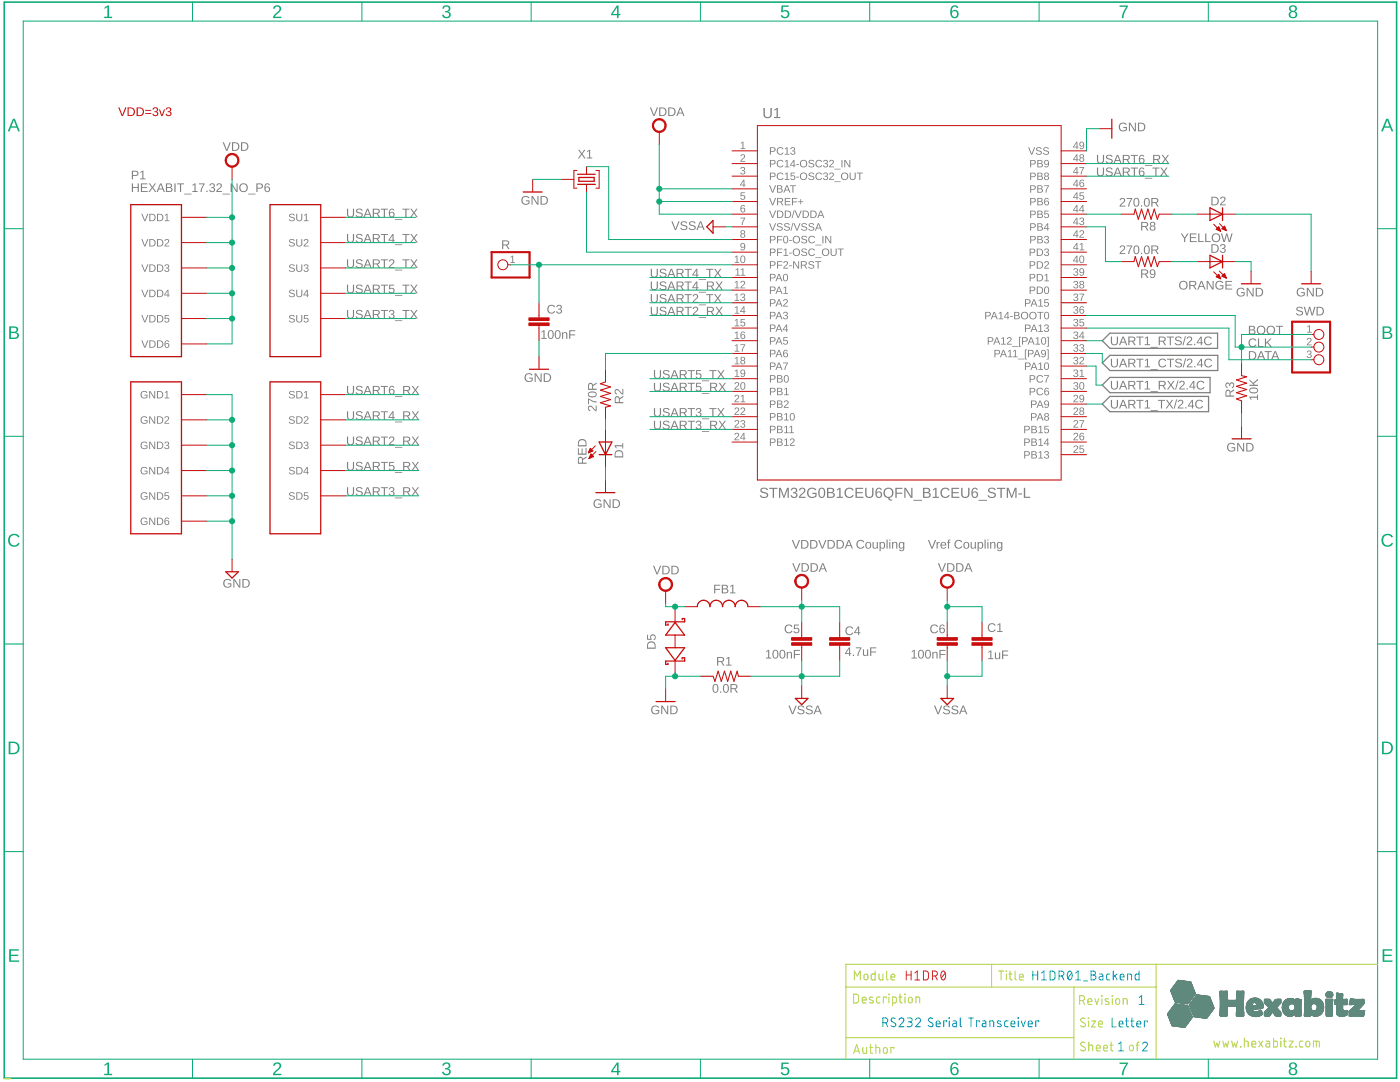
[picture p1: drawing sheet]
<svg xmlns="http://www.w3.org/2000/svg" width="279mm" height="216mm" viewBox="0 0 279 216" stroke-linecap="round" stroke-linejoin="round" font-family="sans-serif">
<g fill="#808080">
<path d="M147.8 28.5l.6-.2v1.3h.3v.1h-.9v-.1h.4v-1.1l-.4 .2z"/>
<path d="M147.9 30.9a.5 .5 0 0 1 .8 .2 .5 .5 0 0 1-.4 .7l-.3 .3h.7v.2h-.9l.1-.4 .4-.3a.3 .3 0 0 0 .2-.5 .3 .3 0 0 0-.5 .1h-.2z"/>
<path d="M147.9 33.4a.43 .43 0 0 1 .7 0 .43 .43 0 0 1-.2 .7 .39 .39 0 0 1 .3 .4 .39 .39 0 0 1-.5 .3l-.4-.2-.1-.2h.2a.3 .3 0 0 0 .4 .3 .3 .3 0 0 0 .2-.5l-.4-.1v-.1a.29 .29 0 0 0 .4-.2 .29 .29 0 0 0-.2-.4 .29 .29 0 0 0-.4 .3h-.2z"/>
<path d="M147.8 38.4h.9v.1h-.7v.5a.5 .5 0 0 1 .7 .2 .5 .5 0 0 1-.3 .7 .5 .5 0 0 1-.7-.4l.5 .2a.34 .34 0 0 0 .3-.5 .34 .34 0 0 0-.5 0h-.2z"/>
<path d="M147.8 43.4h.9l-.5 1.5h-.2l.1-.4 .4-.9h-.7z"/>
<path d="M101.9 51.3l.5-.3v1.3h.4v.2h-.9v-.2h.3v-1.1l-.3 .2z"/>
<path d="M260.9 65.1l.5-.2v1.3h.4v.2h-.9v-.2h.3v-1.1l-.3 .2z"/>
<path d="M261 67.5a.5 .5 0 0 1 .7 .2 .5 .5 0 0 1-.4 .7l-.3 .3h.8v.2h-1l.1-.3 .4-.4a.3 .3 0 0 0 .2-.5 .3 .3 0 0 0-.5 .1h-.2z"/>
<path d="M260.9 70a.43 .43 0 0 1 .7 0 .43 .43 0 0 1-.2 .7 .39 .39 0 0 1 .4 .4 .39 .39 0 0 1-.5 .4l-.5-.3v-.1l.2-.1a.3 .3 0 0 0 .4 .3 .3 .3 0 0 0 .1-.5h-.4v-.2a.29 .29 0 0 0 .4-.1 .29 .29 0 0 0-.2-.4 .29 .29 0 0 0-.3 .2h-.2z"/>
<path d="M26.3 36.6h.2v.7h1v-.7h.2v1.7h-.2v-.8h-1v.8h-.2zM28.1 36.6h1.3v.2h-1.1v.5h1v.2h-1v.6h1.2v.2h-1.4zM29.7 36.6h.2l.5 .7 .5-.7h.2l-.5 .8 .6 .9h-.3l-.5-.7-.5 .7h-.3l.7-.9zM31.9 36.6h.3l.7 1.7h-.2l-.2-.5h-.8l-.2 .5h-.3zM32.1 36.8l-.3 .8h.6zM33.1 36.6h1l.2 .2v.4l-.3 .2a.47 .47 0 0 1 .4 .6 .47 .47 0 0 1-.6 .3h-.7zM33.3 36.8v.5l.8-.1-.1-.4zM33.3 37.5v.6h.7l.2-.2-.2-.4zM34.8 36.6h.2v1.7h-.2zM35.3 36.6h1.4v.2h-.6v1.5h-.2v-1.5h-.6zM36.8 38.7h1.4v.1h-1.4zM38.4 36.9l.6-.3v1.5h.5v.2h-1.1v-.2h.4v-1.3l-.4 .3zM39.7 36.6h1.1l-.5 1.1-.1 .6h-.2l.1-.4 .5-1.1h-.9zM41.2 38h.2v.3h-.2zM42 36.7a.5 .5 0 0 1 .7-.1 .5 .5 0 0 1 0 .8h-.2a.51 .51 0 0 1 .3 .8 .51 .51 0 0 1-.7 .1l-.3-.4h.2a.35 .35 0 0 0 .5 .3 .35 .35 0 0 0 .1-.6l-.4-.1v-.2a.33 .33 0 0 0 .4-.1 .33 .33 0 0 0-.2-.5 .33 .33 0 0 0-.4 .3h-.2zM43.4 36.7a.55 .55 0 0 1 .8 .1 .55 .55 0 0 1-.3 .8l-.5 .5h.9v.2h-1.1v-.3l.5-.5a.37 .37 0 0 0 .3-.5 .37 .37 0 0 0-.6-.1v.1h-.2zM44.4 38.7h1.5v.1h-1.5zM46 36.6h.3l.9 1.5v-1.5h.2v1.7h-.3l-.9-1.5v1.5h-.2zM47.7 37.5a.89 .89 0 0 1 1.7 0 .89 .89 0 0 1-1.7 0zM48.1 36.9a.69 .69 0 0 0 .1 1.1 .69 .69 0 0 0 1.1-.4 .69 .69 0 0 0-.7-.8zM49.5 38.7h1.5v.1h-1.5zM51.2 36.6h.7a.53 .53 0 0 1 .6 .5 .53 .53 0 0 1-.6 .5h-.5v.7h-.2zM51.4 36.8v.7l.7-.1a.35 .35 0 0 0 0-.6zM53 36.7l.2-.1a.5 .5 0 0 1 .7 .3l-.3 .1-.1-.2a.47 .47 0 0 0-.4 .1 .47 .47 0 0 0-.1 .5 .55 .55 0 0 1 .8 .1 .55 .55 0 0 1-.2 .8 .55 .55 0 0 1-.8-.3v-.8zM52.9 37.7a.4 .4 0 0 0 .8 0 .4 .4 0 0 0-.8 0z"/>
<path d="M44.4 28.4h.3l.6 1.5 .5-1.5h.3l-.7 1.7h-.3zM46.3 28.4h.6a.86 .86 0 0 1 .9 .8 .86 .86 0 0 1-.9 .9h-.6zM46.5 28.6v1.3a.73 .73 0 0 0 1-.7 .73 .73 0 0 0-1-.6zM48.1 28.4h.6a.86 .86 0 0 1 .9 .8 .86 .86 0 0 1-.9 .9h-.6zM48.3 28.6v1.3a.73 .73 0 0 0 1-.7 .73 .73 0 0 0-1-.6z"/>
<path d="M44.8 115.7a.9 .9 0 0 1 1.3 .2l-.2 .1a.68 .68 0 0 0-.9-.1 .68 .68 0 0 0-.1 1 .68 .68 0 0 0 1 .1l.1-.4h-.5v-.2h.7v.6a.94 .94 0 0 1-1.4 .1 .94 .94 0 0 1 0-1.4zM46.6 115.5h.2l1 1.5v-1.5h.2v1.8h-.3l-.9-1.5v1.5h-.2zM48.4 115.5h.5a.86 .86 0 0 1 1 .9 .86 .86 0 0 1-.9 .9h-.6zM48.6 115.7v1.4a.73 .73 0 0 0 1-.7 .73 .73 0 0 0-1-.7z"/>
<path d="M142.5 136.6a.64 .64 0 0 1 .7 0 .64 .64 0 0 1 .2 .8 .64 .64 0 0 1-.6 .8 .64 .64 0 0 1-.6-.8zM142.6 136.7a.97 .97 0 0 0 .2 1.4 .86 .86 0 0 0 0-1.4zM143.7 138h.2v.2h-.2zM144.5 136.6a.64 .64 0 0 1 .8 0 .64 .64 0 0 1 .2 .8 .64 .64 0 0 1-.6 .8 .64 .64 0 0 1-.6-.8zM144.7 136.7a.97 .97 0 0 0 .2 1.4 .86 .86 0 0 0 0-1.4zM145.8 136.5h.8a.5 .5 0 0 1 .6 .4 .5 .5 0 0 1-.4 .6l.5 .7h-.3l-.5-.7h-.5v.7h-.2zM146 136.7v.6h.6a.32 .32 0 0 0 .4-.3 .32 .32 0 0 0-.4-.3z"/>
<path d="M130.2 141a.9 .9 0 0 1 1.3 .2h-.2a.68 .68 0 0 0-.9 0 .68 .68 0 0 0-.1 1 .68 .68 0 0 0 1 0l.1-.4h-.6v-.1h.8v.5a.94 .94 0 0 1-1.4 .1 .94 .94 0 0 1 0-1.3zM132 140.8h.2l1 1.5v-1.5h.2v1.7h-.3l-.9-1.5v1.5h-.2zM133.8 140.8h.5a.86 .86 0 0 1 1 .8 .86 .86 0 0 1-.9 .9h-.6zM134 141v1.3a.73 .73 0 0 0 1-.6 .73 .73 0 0 0-1-.7z"/>
<path d="M130.3 112.9h.3l.5 1.5 .6-1.5h.3l-.7 1.7h-.3zM132.2 112.9h.6a.86 .86 0 0 1 .9 .8 .86 .86 0 0 1-.9 .9h-.6zM132.4 113.1v1.3a.73 .73 0 0 0 1-.6 .73 .73 0 0 0-1-.7zM134 112.9h.6a.86 .86 0 0 1 .9 .8 .86 .86 0 0 1-.9 .9h-.6zM134.2 113.1v1.3a.73 .73 0 0 0 1-.6 .73 .73 0 0 0-1-.7z"/>
<path d="M115.5 91.3l.5-.1 .3 .3 .7-.4v.2l-.7 .5v.5h.7v.2h-1.7zM115.6 91.5l-.1 .8h.7l-.1-.8-.3-.1zM115.3 89.4h.2v1.1h.6v-1h.2v1h.6v-1.1h.1v1.3h-1.7zM115.6 87.8a.88 .88 0 0 1 .9-.2 .88 .88 0 0 1 .5 .8v.7h-1.7l.1-.9zM115.7 88l-.2 .8h1.4a.74 .74 0 0 0-.3-.8 .74 .74 0 0 0-.9 0z"/>
<path d="M118.7 99.8a.9 .9 0 0 1 1.3 .2l-.2 .1a.68 .68 0 0 0-.9-.1 .68 .68 0 0 0-.1 1 .68 .68 0 0 0 1 .1l.1-.4h-.6v-.2h.8v.6a.94 .94 0 0 1-1.4 .1 .94 .94 0 0 1 0-1.4zM120.5 99.6h.2l1 1.5-.1-1.5h.3v1.7h-.3l-.9-1.4v1.4h-.2zM122.3 99.6h.5a.86 .86 0 0 1 .9 .9 .86 .86 0 0 1-.8 .8h-.6zM122.5 99.8v1.4a.73 .73 0 0 0 1-.7 .73 .73 0 0 0-1-.7z"/>
<path d="M104.9 74.7a.9 .9 0 0 1 1.4 .2h-.2a.68 .68 0 0 0-1 0 .68 .68 0 0 0-.1 .9 .68 .68 0 0 0 1 .1l.1-.4h-.5v-.2h.7v.6a.94 .94 0 0 1-1.3 .1 .94 .94 0 0 1-.1-1.3zM106.7 74.5h.3l.9 1.5v-1.5h.2v1.7h-.3l-.9-1.5v1.5h-.2zM108.5 74.5h.6a.86 .86 0 0 1 .9 .8 .86 .86 0 0 1-.8 .9h-.7zM108.7 74.7v1.3a.73 .73 0 0 0 1.1-.7 .73 .73 0 0 0-1.1-.6z"/>
<path d="M245.1 88.6a.9 .9 0 0 1 1.4 .2h-.2a.68 .68 0 0 0-1 0 .68 .68 0 0 0-.1 .9 .68 .68 0 0 0 1 .1l.1-.4h-.5v-.2h.7v.6a.94 .94 0 0 1-1.3 .1 .94 .94 0 0 1-.1-1.3zM246.9 88.4h.3l.9 1.5v-1.5h.2v1.7h-.3l-.9-1.5v1.5h-.2zM248.7 88.4h.6a.86 .86 0 0 1 .9 .8 .86 .86 0 0 1-.8 .9h-.7zM248.9 88.6v1.3a.73 .73 0 0 0 1.1-.7 .73 .73 0 0 0-1.1-.6z"/>
<path d="M104.3 39.3a.9 .9 0 0 1 1.3 .2l-.2 .1a.68 .68 0 0 0-.9-.1 .68 .68 0 0 0-.1 1 .68 .68 0 0 0 1 .1l.1-.4h-.5v-.2h.7v.6a.94 .94 0 0 1-1.4 .1 .94 .94 0 0 1 0-1.4zM106.1 39.1h.2l1 1.5v-1.5h.2v1.7h-.3l-.9-1.4v1.4h-.2zM107.9 39.1h.5a.86 .86 0 0 1 1 .8 .86 .86 0 0 1-.9 .9h-.6zM108.1 39.3v1.4a.73 .73 0 0 0 1-.7 .73 .73 0 0 0-1-.7z"/>
<path d="M151.8 97.5a.92 .92 0 0 1 1.5 .3h-.3a.49 .49 0 0 0-.6-.3 .49 .49 0 0 0-.4 .5l.6 .2a.62 .62 0 0 1 .7 .6 .62 .62 0 0 1-.8 .6 .74 .74 0 0 1-.9-.5l.3-.1a.56 .56 0 0 0 .6 .4 .56 .56 0 0 0 .5-.6l-.4-.2a.65 .65 0 0 1-.7-.2 .65 .65 0 0 1-.1-.7zM153.5 97.3h1.7v.3h-.7v1.7h-.3v-1.7h-.7zM155.5 97.3h.3l.7 1.7 .6-1.7h.3v2h-.2v-1.7l-.7 1.7h-.1l-.7-1.7v1.7h-.2zM158 97.4a.57 .57 0 0 1 .9 0 .57 .57 0 0 1-.2 .9 .57 .57 0 0 1 .4 .8 .57 .57 0 0 1-.8 .3l-.5-.4v-.2h.2a.41 .41 0 0 0 .6 .4 .41 .41 0 0 0 .2-.7l-.5-.1v-.2a.39 .39 0 0 0 .5-.2 .39 .39 0 0 0-.3-.5 .39 .39 0 0 0-.4 .3h-.3zM159.7 97.4a.65 .65 0 0 1 1 .2 .65 .65 0 0 1-.4 .9l-.6 .6h1.1v.2h-1.4l.1-.3 .5-.5a.54 .54 0 0 0 .4-.4 .54 .54 0 0 0-.3-.6l-.3 .1-.1 .3-.3-.1zM161.3 97.6a1.05 1.05 0 0 1 1.6 .2l-.2 .1a.79 .79 0 0 0-1.3-.1 .79 .79 0 0 0 .3 1.3h.6l.4-.2v-.3h-.6v-.3h.9v.7a1.1 1.1 0 0 1-1.6 .1 1.1 1.1 0 0 1-.1-1.5zM163.6 97.4a.75 .75 0 0 1 .9 .1 .75 .75 0 0 1 .2 .8 .75 .75 0 0 1-.7 1.1 .75 .75 0 0 1-.7-1.1l.1-.5zM163.8 97.6a1.37 1.37 0 0 0 0 1.5 .56 .56 0 0 0 .6-.2 .56 .56 0 0 0 0-.6v-.4a.39 .39 0 0 0-.6-.3zM165.1 97.3a1.31 1.31 0 0 1 1.3 .3l.1 .4-.4 .3a.55 .55 0 0 1 .5 .6 .55 .55 0 0 1-.7 .4h-.8zM165.3 97.6v.6h.7l.2-.2-.1-.4zM165.3 98.4v.7h.6a.38 .38 0 0 0 .4-.1 .38 .38 0 0 0 0-.4zM167 97.7l.8-.4v1.8h.4v.2h-1.2v-.2h.5v-1.5l-.5 .3zM168.8 97.6a1 1 0 0 1 1.6 .2l-.3 .1a.75 .75 0 0 0-1.1-.2 .75 .75 0 0 0-.1 1.1l.4 .3a.69 .69 0 0 0 .9-.4l.2 .1a1.03 1.03 0 0 1-1.6 .3 1.03 1.03 0 0 1 0-1.5zM170.7 97.3h1.6v.3h-1.3v.6h1.2v.2h-1.2v.7h1.3v.2h-1.6zM172.7 97.3h.2v1.3a.56 .56 0 0 0 .6 .6 .56 .56 0 0 0 .6-.6v-1.3h.2v1.3a.83 .83 0 0 1-.8 .8 .83 .83 0 0 1-.8-.8zM175 97.4a.63 .63 0 0 1 1 .3l-.3 .1v-.2a.51 .51 0 0 0-.7 .1 .51 .51 0 0 0 0 .6 .65 .65 0 0 1 .9 .1 .65 .65 0 0 1-.2 1 .65 .65 0 0 1-.9-.5l-.1-.8zM174.9 98.7a.45 .45 0 0 0 .9 0 .45 .45 0 0 0-.9 0zM176.6 97.6a1.04 1.04 0 0 1 1.6 .2 1.04 1.04 0 0 1-.7 1.6l.2 .2 .4 .1v.2h-.5l-.2-.2a.51 .51 0 0 0-.7-.5 1.14 1.14 0 0 1-.1-1.6zM176.8 97.7a.79 .79 0 0 0 0 1.2 .79 .79 0 0 0 1.1-.1 .78 .78 0 0 0-.1-1.1 .78 .78 0 0 0-1 0zM178.7 97.3h1.4v.3h-1.1v.7h1.1v.2h-1.1v.8h-.3zM180.5 97.3h.3l1.1 1.8v-1.8h.2v2h-.3l-1.1-1.7v1.7h-.2zM182.3 99.7h1.7v.2h-1.7zM184.2 97.3a1.31 1.31 0 0 1 1.4 .3v.4l-.3 .3a.55 .55 0 0 1 .4 .6 .55 .55 0 0 1-.7 .4h-.8zM184.5 97.6v.6h.6l.2-.2v-.4zM184.5 98.4v.7h.5a.38 .38 0 0 0 .4-.1 .38 .38 0 0 0 0-.4zM186.2 97.7l.7-.4v1.8h.5v.2h-1.3v-.2h.5v-1.5l-.4 .3zM187.9 97.6a1 1 0 0 1 1.6 .2l-.2 .1a.75 .75 0 0 0-1.1-.2 .75 .75 0 0 0-.2 1.1l.5 .3a.69 .69 0 0 0 .8-.4l.2 .1a1.03 1.03 0 0 1-1.5 .3 1.03 1.03 0 0 1-.1-1.5zM189.9 97.3h1.5v.3h-1.2v.6h1.1v.2h-1.1v.7h1.3v.2h-1.6zM191.8 97.3h.3v1.3a.56 .56 0 0 0 .6 .6 .56 .56 0 0 0 .5-.6v-1.3h.3v1.3a.83 .83 0 0 1-.8 .8 .83 .83 0 0 1-.9-.8zM194.2 97.4a.63 .63 0 0 1 .9 .3l-.2 .1-.1-.2a.51 .51 0 0 0-.6 .1 .51 .51 0 0 0-.1 .6 .65 .65 0 0 1 1 .1 .65 .65 0 0 1-.3 1 .65 .65 0 0 1-.9-.5v-.8zM194.1 98.7a.43 .43 0 0 0 .8 0 .43 .43 0 0 0-.8 0zM195.3 99.7h1.7v.2h-1.7zM197.3 97.5a.92 .92 0 0 1 1.4 .3h-.3a.49 .49 0 0 0-.5-.3 .49 .49 0 0 0-.4 .5l.5 .2a.62 .62 0 0 1 .8 .6 .62 .62 0 0 1-.9 .6 .74 .74 0 0 1-.8-.5l.2-.1a.56 .56 0 0 0 .7 .4 .56 .56 0 0 0 .5-.6l-.5-.2a.65 .65 0 0 1-.6-.2 .65 .65 0 0 1-.1-.7zM199 97.3h1.6v.3h-.7v1.7h-.2v-1.7h-.7zM200.9 97.3h.4l.6 1.7 .6-1.7h.4v2h-.3v-1.7l-.6 1.7h-.2l-.6-1.7v1.7h-.3zM203.2 98.5h.8v.2h-.8zM204.3 97.3h.3v1.8h1v.2h-1.3z"/>
<path d="M223.5 24.7a.9 .9 0 0 1 1.4 .2h-.3a.68 .68 0 0 0-.9 0 .68 .68 0 0 0-.1 .9 .68 .68 0 0 0 1 .1l.1-.4h-.5v-.2h.7v.6a.94 .94 0 0 1-1.3 .1 .94 .94 0 0 1-.1-1.3zM225.3 24.5h.3l.9 1.5v-1.5h.2v1.7h-.3l-.9-1.5v1.5h-.2zM227.1 24.5h.6a.86 .86 0 0 1 .9 .8 .86 .86 0 0 1-.9 .9h-.6zM227.3 24.7v1.3a.73 .73 0 0 0 1-.7 .73 .73 0 0 0-1-.6z"/>
<path d="M249.3 79.1h1.6v-.4h.2v1.1h-.2v-.4h-1.3l.2 .4h-.2zM249.4 77.6a1.02 1.02 0 0 1 1.7 .3 .95 .95 0 0 1-.9 .6 .95 .95 0 0 1-.9-.6zM249.5 77.7a.66 .66 0 0 0 .4 .6 .66 .66 0 0 0 .7-.1 .36 .36 0 0 0 .3-.4 .36 .36 0 0 0-.5-.3l-.6 .1zM249.3 75.7l.8 .7 1-.8v.3l-.9 .7 .2 .2h.7v.2h-1.8v-.2h.9l-.9-.9z"/>
<path d="M117.4 81.1a.82 .82 0 0 1 1.2 .5l.3 .2v-.9h.2v1.1h-.3l-.5-.5a.37 .37 0 0 0-.5-.3 .37 .37 0 0 0-.1 .6h.1v.2l-.4-.3zM117.4 79.5l1.1 .5 .6 .1v.2l-.7-.1-.9-.5v1h-.1zM117.4 78.4a1.02 1.02 0 0 1 1.7 .3 .95 .95 0 0 1-.9 .6 .95 .95 0 0 1-.9-.6zM117.5 78.5a.66 .66 0 0 0 .4 .6 .66 .66 0 0 0 .7-.1 .36 .36 0 0 0 .3-.4 .36 .36 0 0 0-.5-.3l-.6 .1zM117.5 76.5l.5-.1 .3 .4 .8-.5v.3l-.7 .4v.6h.7v.2h-1.7zM117.6 76.7l-.1 .9h.7l-.1-.9-.3-.1z"/>
<path d="M108.1 66.2l.6-.3v1.5h.4v.2h-1.1v-.2h.5v-1.3l-.4 .3zM109.6 66a.64 .64 0 0 1 .7 0 .64 .64 0 0 1 .2 .8 .64 .64 0 0 1-.6 .8 .64 .64 0 0 1-.6-.8zM109.7 66.1a.97 .97 0 0 0 .2 1.4 .86 .86 0 0 0 0-1.5zM111 66a.64 .64 0 0 1 .7 0 .64 .64 0 0 1 .2 .8 .64 .64 0 0 1-.6 .8 .64 .64 0 0 1-.6-.8zM111.1 66.1a.97 .97 0 0 0 .2 1.4 .86 .86 0 0 0 0-1.5zM112.2 66.3h.2v.2a.44 .44 0 0 1 .5-.2 .44 .44 0 0 1 .3 .4v.9h-.2v-.8a.32 .32 0 0 0-.4-.4 .32 .32 0 0 0-.2 .5v.7h-.2zM113.6 65.9h1.2v.2h-1v.6h1v.2h-1v.7h-.2z"/>
<path d="M152.9 130l.6-.3v1.5h.4v.2h-1v-.2h.4v-1.3l-.4 .3zM154.4 129.8a.64 .64 0 0 1 .8 0 .64 .64 0 0 1 .1 .7 .64 .64 0 0 1-.5 .9 .64 .64 0 0 1-.6-.9zM154.6 129.9a.97 .97 0 0 0 .2 1.3 .86 .86 0 0 0 0-1.4zM155.8 129.8a.64 .64 0 0 1 .8 0 .64 .64 0 0 1 .1 .7 .64 .64 0 0 1-.6 .9 .64 .64 0 0 1-.6-.9zM156 129.9a.97 .97 0 0 0 .1 1.3 .86 .86 0 0 0 0-1.4zM157 130.1h.2v.2a.44 .44 0 0 1 .5-.2 .44 .44 0 0 1 .4 .4v.9h-.3v-.8a.32 .32 0 0 0-.3-.4 .32 .32 0 0 0-.3 .4v.8h-.2zM158.4 129.7h1.3v.2h-1v.6h.9v.2h-.9v.7h-.3z"/>
<path d="M182 130l.6-.3v1.5h.4v.2h-1.1v-.2h.4v-1.3l-.3 .3zM183.5 129.8a.64 .64 0 0 1 .7 0 .64 .64 0 0 1 .2 .7 .64 .64 0 0 1-.6 .9 .64 .64 0 0 1-.6-.9zM183.6 129.9a.97 .97 0 0 0 .2 1.3 .86 .86 0 0 0 0-1.4zM184.9 129.8a.64 .64 0 0 1 .7 0 .64 .64 0 0 1 .2 .7 .64 .64 0 0 1-.6 .9 .64 .64 0 0 1-.6-.9zM185 129.9a.97 .97 0 0 0 .2 1.3 .86 .86 0 0 0 0-1.4zM186.1 130.1h.2v.2a.44 .44 0 0 1 .5-.2 .44 .44 0 0 1 .3 .4v.9h-.2v-.8a.32 .32 0 0 0-.4-.4 .32 .32 0 0 0-.2 .4v.8h-.2zM187.5 129.7h1.2v.2h-1v.6h1v.2h-1v.7h-.2z"/>
<path d="M169.4 129.2h.3v1.1h.2v.2h-.2v.4h-.2v-.4h-.9zM169.5 129.4l-.7 .9h.7zM170.2 130.6h.2v.3h-.2zM170.8 129.2h1.1l-.5 1.1-.1 .6h-.2l.1-.5 .5-1h-.9zM172.2 129.6h.2v.8a.32 .32 0 0 0 .4 .4 .32 .32 0 0 0 .3-.5v-.7h.2v1.3h-.2v-.2a.44 .44 0 0 1-.5 .2 .44 .44 0 0 1-.4-.4zM173.6 129.2h1.3v.2h-1v.6h.9v.2h-.9v.7h-.3z"/>
<path d="M197.2 130.1l.7-.3v1.5h.4v.2h-1.1v-.2h.4v-1.3l-.4 .3zM198.6 130.2h.2v.8a.32 .32 0 0 0 .3 .4 .32 .32 0 0 0 .3-.4v-.8h.2v1.3h-.2v-.2a.44 .44 0 0 1-.5 .2 .44 .44 0 0 1-.3-.4zM200 129.8h1.2v.2h-1v.6h1v.2h-1v.7h-.2z"/>
<path d="M186.4 140.8h.2l.6 1.5 .6-1.5h.2l-.7 1.7h-.2zM188.4 140.9a.8 .8 0 0 1 1.2 .3h-.3a.4 .4 0 0 0-.4-.3 .4 .4 0 0 0-.3 .5l.2 .1a.59 .59 0 0 1 .6 .2 .59 .59 0 0 1 0 .7l-.5 .1a.63 .63 0 0 1-.7-.4h.2a.46 .46 0 0 0 .5 .3 .46 .46 0 0 0 .4-.5l-.4-.2a.49 .49 0 0 1-.6-.2 .49 .49 0 0 1 .1-.6zM190.1 140.9a.8 .8 0 0 1 1.1 .3h-.2a.4 .4 0 0 0-.5-.3 .4 .4 0 0 0-.3 .5l.2 .1a.59 .59 0 0 1 .7 .2 .59 .59 0 0 1 0 .7l-.5 .1a.63 .63 0 0 1-.8-.4h.3a.46 .46 0 0 0 .5 .3 .46 .46 0 0 0 .4-.5l-.5-.2a.49 .49 0 0 1-.5-.2 .49 .49 0 0 1 .1-.6zM192.1 140.8h.3l.7 1.7h-.3l-.2-.5h-.8l-.2 .5h-.2zM192.2 141l-.3 .8h.6z"/>
<path d="M157.4 140.8h.2l.6 1.5 .6-1.5h.2l-.7 1.7h-.2zM159.4 140.9a.8 .8 0 0 1 1.1 .3h-.2a.4 .4 0 0 0-.5-.3 .4 .4 0 0 0-.3 .5l.2 .1a.59 .59 0 0 1 .7 .2 .59 .59 0 0 1 0 .7l-.6 .1a.63 .63 0 0 1-.7-.4h.2a.46 .46 0 0 0 .6 .3 .46 .46 0 0 0 .3-.5l-.4-.2a.49 .49 0 0 1-.5-.2 .49 .49 0 0 1 .1-.6zM161 140.9a.8 .8 0 0 1 1.2 .3h-.2a.4 .4 0 0 0-.5-.3 .4 .4 0 0 0-.3 .5l.2 .1a.59 .59 0 0 1 .7 .2 .59 .59 0 0 1-.1 .7l-.5 .1a.63 .63 0 0 1-.7-.4h.2a.46 .46 0 0 0 .6 .3 .46 .46 0 0 0 .3-.5l-.4-.2a.49 .49 0 0 1-.6-.2 .49 .49 0 0 1 .1-.6zM163 140.8h.3l.7 1.7h-.2l-.2-.5h-.8l-.2 .5h-.3zM163.2 141l-.3 .8h.6z"/>
<path d="M158.1 112.4h.3l.5 1.5 .6-1.5h.3l-.7 1.7h-.3zM160 112.4h.5a.86 .86 0 0 1 1 .8 .86 .86 0 0 1-.9 .9h-.6zM160.2 112.6v1.3a.73 .73 0 0 0 1-.7 .73 .73 0 0 0-1-.6zM161.8 112.4h.5a.86 .86 0 0 1 1 .8 .86 .86 0 0 1-.9 .9h-.6zM162 112.6v1.3a.73 .73 0 0 0 1-.7 .73 .73 0 0 0-1-.6zM164.1 112.4h.2l.7 1.7h-.2l-.2-.5h-.8l-.2 .5h-.2zM164.2 112.6l-.3 .8h.6z"/>
<path d="M187.2 112.4h.2l.6 1.5 .6-1.5h.2l-.7 1.7h-.2zM189 112.4h.6a.86 .86 0 0 1 .9 .8 .86 .86 0 0 1-.8 .9h-.7zM189.3 112.6v1.3a.73 .73 0 0 0 1-.7 .73 .73 0 0 0-1-.6zM190.8 112.4h.6a.86 .86 0 0 1 .9 .8 .86 .86 0 0 1-.8 .9h-.7zM191.1 112.6v1.3a.73 .73 0 0 0 1-.7 .73 .73 0 0 0-1-.6zM193.1 112.4h.3l.7 1.7h-.3l-.1-.5h-.8l-.2 .5h-.3zM193.3 112.6l-.4 .8h.7z"/>
<path d="M129.7 21.4h.2l.6 1.6 .6-1.6h.2l-.7 1.8h-.2zM131.6 21.4h.5a.86 .86 0 0 1 .9 .9 .86 .86 0 0 1-.8 .9h-.6zM131.8 21.6v1.4a.73 .73 0 0 0 1-.7 .73 .73 0 0 0-1-.7zM133.4 21.4h.5a.86 .86 0 0 1 .9 .9 .86 .86 0 0 1-.8 .9h-.6zM133.6 21.6v1.4a.73 .73 0 0 0 1-.7 .73 .73 0 0 0-1-.7zM135.7 21.4h.2l.7 1.8h-.2l-.2-.5h-.8l-.2 .5h-.2zM135.8 21.6l-.3 .9h.6z"/>
<path d="M134 44.2h.2l.6 1.5 .6-1.5h.2l-.7 1.7h-.2zM136 44.3a.8 .8 0 0 1 1.2 .2l-.3 .1a.4 .4 0 0 0-.5-.3 .4 .4 0 0 0-.2 .5l.1 .1a.59 .59 0 0 1 .7 .2 .59 .59 0 0 1 0 .7l-.5 .1a.63 .63 0 0 1-.7-.4l.2-.1a.46 .46 0 0 0 .5 .4 .46 .46 0 0 0 .4-.6l-.5-.1a.49 .49 0 0 1-.5-.3 .49 .49 0 0 1 .1-.5zM137.7 44.3a.8 .8 0 0 1 1.1 .2l-.2 .1a.4 .4 0 0 0-.5-.3 .4 .4 0 0 0-.3 .5l.2 .1a.59 .59 0 0 1 .7 .2 .59 .59 0 0 1 0 .7l-.6 .1a.63 .63 0 0 1-.7-.4l.2-.1a.46 .46 0 0 0 .6 .4 .46 .46 0 0 0 .3-.6l-.4-.1a.49 .49 0 0 1-.5-.3 .49 .49 0 0 1 .1-.5zM139.7 44.2h.2l.7 1.7h-.2l-.2-.5h-.8l-.2 .5h-.2zM139.8 44.3l-.3 .9h.6z"/>
<path d="M223.6 39.6a.55 .55 0 0 1 .9 .1 .55 .55 0 0 1-.3 .8l-.5 .5h.9v.2h-1.2l.1-.3 .5-.4a.37 .37 0 0 0 .3-.6 .37 .37 0 0 0-.6-.1v.2l-.2-.1zM224.8 39.5h1.2l-.5 1.1-.1 .6h-.3l.1-.4 .6-1.1h-1zM226.4 39.6a.64 .64 0 0 1 .8 0 .64 .64 0 0 1 .2 .8 .64 .64 0 0 1-.6 .9 .64 .64 0 0 1-.6-.9zM226.6 39.7a.97 .97 0 0 0 .2 1.4 .86 .86 0 0 0 0-1.4zM227.7 41h.2v.2h-.2zM228.5 39.6a.64 .64 0 0 1 .8 0 .64 .64 0 0 1 .2 .8 .64 .64 0 0 1-.6 .9 .64 .64 0 0 1-.6-.9zM228.7 39.7a.97 .97 0 0 0 .2 1.4 .86 .86 0 0 0 0-1.4zM229.8 39.5h.8a.5 .5 0 0 1 .6 .4 .5 .5 0 0 1-.4 .6l.5 .7h-.3l-.5-.7h-.5v.7h-.2zM230 39.7v.6h.6a.32 .32 0 0 0 .4-.3 .32 .32 0 0 0-.4-.3z"/>
<path d="M223.6 49.1a.55 .55 0 0 1 .9 .1 .55 .55 0 0 1-.3 .8l-.5 .5h.9v.2h-1.2l.1-.3 .5-.5a.37 .37 0 0 0 .3-.5 .37 .37 0 0 0-.6-.1v.1h-.2zM224.8 49h1.2l-.5 1.1-.1 .6h-.3l.1-.5 .6-1h-1zM226.4 49.1a.64 .64 0 0 1 .8 0 .64 .64 0 0 1 .2 .7 .64 .64 0 0 1-.6 .9 .64 .64 0 0 1-.6-.9zM226.6 49.2a.97 .97 0 0 0 .2 1.3 .86 .86 0 0 0 0-1.4zM227.7 50.4h.2v.3h-.2zM228.5 49.1a.64 .64 0 0 1 .8 0 .64 .64 0 0 1 .2 .7 .64 .64 0 0 1-.6 .9 .64 .64 0 0 1-.6-.9zM228.7 49.2a.97 .97 0 0 0 .2 1.3 .86 .86 0 0 0 0-1.4zM229.8 49h.8a.5 .5 0 0 1 .6 .4 .5 .5 0 0 1-.4 .6l.5 .7h-.3l-.5-.7h-.5v.7h-.2zM230 49.2v.6h.6a.32 .32 0 0 0 .4-.3 .32 .32 0 0 0-.4-.3z"/>
<path d="M247 57.6a.9 .9 0 0 1 1.4 .2l-.3 .1a.68 .68 0 0 0-.9-.1 .68 .68 0 0 0-.1 1 .68 .68 0 0 0 1 .1l.1-.4h-.5v-.2h.7v.6a.94 .94 0 0 1-1.3 .1 .94 .94 0 0 1-.1-1.4zM248.8 57.4h.3l.9 1.5v-1.5h.2v1.8h-.3l-.9-1.5v1.5h-.2zM250.6 57.4h.6a.86 .86 0 0 1 .9 .9 .86 .86 0 0 1-.9 .9h-.6zM250.8 57.6v1.4a.73 .73 0 0 0 1-.7 .73 .73 0 0 0-1-.7z"/>
<path d="M259 57.6a.9 .9 0 0 1 1.4 .2l-.3 .1a.68 .68 0 0 0-.9-.1 .68 .68 0 0 0-.1 1 .68 .68 0 0 0 1 .1l.1-.4h-.5v-.2h.7v.6a.94 .94 0 0 1-1.3 .1 .94 .94 0 0 1-.1-1.4zM260.8 57.4h.3l.9 1.5v-1.5h.2v1.8h-.3l-.9-1.5v1.5h-.2zM262.6 57.4h.6a.86 .86 0 0 1 .9 .9 .86 .86 0 0 1-.9 .9h-.6zM262.8 57.6v1.4a.73 .73 0 0 0 1-.7 .73 .73 0 0 0-1-.7z"/>
<path d="M235.7 46.6h.2l.5 .8 .6-.8h.2l-.7 1v.7h-.2v-.7zM237.5 46.6h1.3v.2h-1.1v.5h1v.2h-1v.6h1.1v.2h-1.3zM239.1 46.6h.3v1.5h.8v.2h-1.1zM240.5 46.6h.3v1.5h.8v.2h-1.1zM241.8 47.4a.89 .89 0 0 1 1.7 0 .89 .89 0 0 1-1.7 0zM242.2 46.9a.69 .69 0 0 0 .1 1.1 .69 .69 0 0 0 1.1-.4 .69 .69 0 0 0-.7-.9zM243.7 46.6h.2l.4 1.5 .4-1.5h.2l.4 1.5 .5-1.5h.2l-.5 1.7h-.3l-.4-1.5-.4 1.5h-.2z"/>
<path d="M235.2 56.9a.9 .9 0 0 1 1.8 0 .9 .9 0 0 1-1.8 0zM235.7 56.4a.69 .69 0 0 0 .1 1.1 .69 .69 0 0 0 1-.4 .69 .69 0 0 0-.6-.9zM237.3 56.1h.8a.5 .5 0 0 1 .6 .3 .5 .5 0 0 1-.4 .6l.5 .8h-.2l-.5-.7h-.5v.7h-.3zM237.6 56.2v.7h.5a.32 .32 0 0 0 .4-.3 .32 .32 0 0 0-.4-.4zM239.6 56.1h.3l.7 1.7h-.2l-.2-.5h-.8l-.2 .5h-.3zM239.8 56.2l-.3 .9h.6zM240.8 56.1h.3l.9 1.4v-1.4h.2v1.7h-.3l-.9-1.5v1.5h-.2zM242.8 56.3a.9 .9 0 0 1 1.3 .1l-.2 .1a.68 .68 0 0 0-.9 0 .68 .68 0 0 0-.1 .9 .68 .68 0 0 0 .9 .1l.2-.4h-.6v-.2h.8v.6a.94 .94 0 0 1-1.4 .1 .94 .94 0 0 1 0-1.3zM244.6 56.1h1.3v.1h-1.1v.6h1v.2h-1v.6h1.1v.2h-1.3z"/>
<path d="M185.2 107.8h.2l.6 1.5 .6-1.5h.2l-.7 1.7h-.2zM186.9 108.2h.2v.2l.2-.2 .2-.1v.2l-.2 .1-.1 .2-.1 .9h-.2zM187.8 108.3a.6 .6 0 0 1 .8-.1 .6 .6 0 0 1 .3 .7h-1a.38 .38 0 0 0 .3 .4 .38 .38 0 0 0 .4-.2l.2 .1a.67 .67 0 0 1-1 .1 .67 .67 0 0 1 0-1zM188 108.4l-.1 .3h.7l-.2-.4zM189.3 107.7h.4v.1l-.3 .1v.3h.3v.1h-.3v1.2h-.2v-1.2h-.2v-.1h.2zM190.7 108a.86 .86 0 0 1 1.3 .2h-.2a.63 .63 0 0 0-.9 0 .63 .63 0 0 0 0 .9 .63 .63 0 0 0 1-.2l.2 .1a.88 .88 0 0 1-1.4 .3 .88 .88 0 0 1 0-1.3zM192.4 108.3a.64 .64 0 0 1 .9 .1 .64 .64 0 0 1-.1 .9 .64 .64 0 0 1-.9-.1v-.4zM192.6 108.4l-.1 .4a.4 .4 0 0 0 .3 .5 .49 .49 0 0 0 .5-.6 .49 .49 0 0 0-.7-.3zM193.7 108.2h.2v.8a.32 .32 0 0 0 .4 .3 .32 .32 0 0 0 .2-.4v-.7h.3v1.3h-.2v-.3a.44 .44 0 0 1-.6 .3 .44 .44 0 0 1-.3-.5zM195.1 108.2h.2v.2a.5 .5 0 0 1 .7-.2 .5 .5 0 0 1 .2 .6 .53 .53 0 0 1-.6 .7l-.3-.2v.7h-.2zM195.5 108.4a.49 .49 0 0 0-.2 .6 .49 .49 0 0 0 .6 .2v-.8zM196.5 107.7h.2v1.8h-.2zM197 107.7h.3v.2h-.3zM197 108.2h.3v1.3h-.3zM197.6 108.2h.2v.2a.44 .44 0 0 1 .5-.3 .44 .44 0 0 1 .4 .5v.9h-.3v-.9a.32 .32 0 0 0-.3-.3 .32 .32 0 0 0-.3 .4v.8h-.2zM199 108.3l.4-.2 .4 .3v-.2h.2v1.2a.56 .56 0 0 1-.4 .6 .56 .56 0 0 1-.6-.3l.5 .1a.41 .41 0 0 0 .3-.6 .49 .49 0 0 1-.6 .2 .49 .49 0 0 1-.3-.6zM199.2 108.4v.6a.38 .38 0 0 0 .5 .2 .38 .38 0 0 0 .1-.5l-.2-.4z"/>
<path d="M158 107.8h.3l.5 1.5 .6-1.5h.3l-.7 1.7h-.3zM159.9 107.8h.6a.86 .86 0 0 1 .9 .8 .86 .86 0 0 1-.9 .9h-.6zM160.1 107.9v1.4a.73 .73 0 0 0 1-.7 .73 .73 0 0 0-1-.7zM161.7 107.8h.6a.86 .86 0 0 1 .9 .8 .86 .86 0 0 1-.9 .9h-.6zM161.9 107.9v1.4a.73 .73 0 0 0 1-.7 .73 .73 0 0 0-1-.7zM163.3 107.8h.2l.6 1.5 .6-1.5h.2l-.7 1.7h-.2zM165.2 107.8h.5a.86 .86 0 0 1 .9 .8 .86 .86 0 0 1-.8 .9h-.6zM165.4 107.9v1.4a.73 .73 0 0 0 1-.7 .73 .73 0 0 0-1-.7zM167 107.8h.5a.86 .86 0 0 1 .9 .8 .86 .86 0 0 1-.8 .9h-.6zM167.2 107.9v1.4a.73 .73 0 0 0 1-.7 .73 .73 0 0 0-1-.7zM169.3 107.8h.2l.7 1.7h-.2l-.2-.5h-.8l-.2 .5h-.2zM169.4 107.9l-.3 .9h.6zM171.1 108a.86 .86 0 0 1 1.4 .2h-.2a.63 .63 0 0 0-1 0 .63 .63 0 0 0 .1 .9 .63 .63 0 0 0 .9-.2l.2 .1a.88 .88 0 0 1-1.3 .3 .88 .88 0 0 1-.1-1.3zM172.8 108.3a.64 .64 0 0 1 .9 .1 .64 .64 0 0 1 0 .9 .64 .64 0 0 1-.9-.1l-.1-.4zM173 108.4l-.1 .4a.4 .4 0 0 0 .4 .5 .49 .49 0 0 0 .4-.6 .49 .49 0 0 0-.7-.3zM174.1 108.2h.3v.8a.32 .32 0 0 0 .3 .3 .32 .32 0 0 0 .3-.4v-.7h.2v1.3h-.2v-.3a.44 .44 0 0 1-.5 .3 .44 .44 0 0 1-.4-.5zM175.5 108.2h.2v.2a.5 .5 0 0 1 .7-.2 .5 .5 0 0 1 .2 .6 .53 .53 0 0 1-.6 .7l-.3-.2 .1 .7h-.3zM175.9 108.4a.49 .49 0 0 0-.2 .6 .49 .49 0 0 0 .6 .2v-.8zM176.9 107.7h.2v1.8h-.2zM177.5 107.7h.2v.2h-.2zM177.5 108.2h.2v1.3h-.2zM178 108.2h.2v.2a.44 .44 0 0 1 .6-.3 .44 .44 0 0 1 .3 .5v.9h-.2v-.9a.32 .32 0 0 0-.4-.3 .32 .32 0 0 0-.2 .4v.8h-.3zM179.5 108.3l.4-.2 .4 .3v-.2h.2v1.2a.56 .56 0 0 1-.5 .6 .56 .56 0 0 1-.6-.3l.5 .1a.41 .41 0 0 0 .4-.6 .49 .49 0 0 1-.7 .2 .49 .49 0 0 1-.2-.6zM179.7 108.4l-.1 .6a.38 .38 0 0 0 .5 .2 .38 .38 0 0 0 .1-.5l-.2-.4z"/>
<path d="M249.2 65l1 .1 .2 .1 .1 .4-.4 .2a.47 .47 0 0 1 .5 .6 .47 .47 0 0 1-.7 .3h-.7zM249.5 65.2v.5l.7-.1-.1-.3zM249.5 65.9v.6h.6l.2-.1-.1-.4zM250.8 65.9a.89 .89 0 0 1 1.7 0 .89 .89 0 0 1-1.7 0zM251.2 65.4a.69 .69 0 0 0 .1 1.1 .69 .69 0 0 0 1.1-.4 .69 .69 0 0 0-.7-.9zM252.7 65.9a.9 .9 0 0 1 1.8 0 .9 .9 0 0 1-1.8 0zM253.2 65.4a.69 .69 0 0 0 .1 1.1 .69 .69 0 0 0 1-.4 .69 .69 0 0 0-.7-.9zM254.6 65h1.5v.2h-.6v1.5h-.3v-1.5h-.6z"/>
<path d="M28.2 42.7h.2l.5 1.3 .5-1.3h.2l-.6 1.4h-.2zM29.8 42.7h.5a.74 .74 0 0 1 .8 .7 .74 .74 0 0 1-.8 .7h-.5zM30 42.8v1.2a.62 .62 0 0 0 .9-.6 .62 .62 0 0 0-.9-.6zM31.3 42.7h.5a.74 .74 0 0 1 .8 .7 .74 .74 0 0 1-.7 .7h-.6zM31.5 42.8v1.2a.62 .62 0 0 0 .9-.6 .62 .62 0 0 0-.9-.6zM32.9 42.9l.5-.2v1.3h.4v.1h-.9v-.1h.3v-1.2l-.3 .3z"/>
<path d="M28.2 47.7h.2l.5 1.3 .5-1.3h.2l-.6 1.5h-.2zM29.8 47.7h.5a.74 .74 0 0 1 .8 .7 .74 .74 0 0 1-.8 .8h-.5zM30 47.9v1.1a.62 .62 0 0 0 .9-.6 .62 .62 0 0 0-.9-.5zM31.3 47.7h.5a.74 .74 0 0 1 .8 .7 .74 .74 0 0 1-.7 .8h-.6zM31.5 47.9v1.1a.62 .62 0 0 0 .9-.6 .62 .62 0 0 0-.9-.5zM33 47.8a.5 .5 0 0 1 .7 .2 .5 .5 0 0 1-.4 .7l-.3 .3h.8v.2h-1l.1-.4 .5-.3a.3 .3 0 0 0 .1-.5 .3 .3 0 0 0-.5 .1h-.2z"/>
<path d="M28.2 52.8h.2l.5 1.3 .5-1.3h.2l-.6 1.4h-.2zM29.8 52.8h.5a.74 .74 0 0 1 .8 .7 .74 .74 0 0 1-.8 .7h-.5zM30 52.9v1.2a.62 .62 0 0 0 .9-.6 .62 .62 0 0 0-.9-.6zM31.3 52.8h.5a.74 .74 0 0 1 .8 .7 .74 .74 0 0 1-.7 .7h-.6zM31.5 52.9v1.2a.62 .62 0 0 0 .9-.6 .62 .62 0 0 0-.9-.6zM33 52.8a.43 .43 0 0 1 .7 0 .43 .43 0 0 1-.2 .7 .39 .39 0 0 1 .3 .5 .39 .39 0 0 1-.5 .3l-.5-.3v-.1l.2-.1a.3 .3 0 0 0 .4 .3 .3 .3 0 0 0 .1-.5h-.4v-.2a.29 .29 0 0 0 .5-.1 .29 .29 0 0 0-.2-.4 .29 .29 0 0 0-.4 .2h-.2z"/>
<path d="M28.2 57.8h.2l.5 1.3 .5-1.3h.2l-.6 1.5h-.2zM29.8 57.8h.5a.74 .74 0 0 1 .8 .7 .74 .74 0 0 1-.8 .8h-.5zM30 58v1.1a.62 .62 0 0 0 .9-.5 .62 .62 0 0 0-.9-.6zM31.3 57.8h.5a.74 .74 0 0 1 .8 .7 .74 .74 0 0 1-.7 .8h-.6zM31.5 58v1.1a.62 .62 0 0 0 .9-.5 .62 .62 0 0 0-.9-.6zM33.4 57.8h.2v1h.2v.2h-.2v.3h-.1v-.3h-.7zM33.5 58l-.6 .8h.6z"/>
<path d="M28.2 62.9h.2l.5 1.3 .5-1.3h.2l-.6 1.4h-.2zM29.8 62.9h.5a.74 .74 0 0 1 .8 .7 .74 .74 0 0 1-.8 .7h-.5zM30 63v1.2a.62 .62 0 0 0 .9-.6 .62 .62 0 0 0-.9-.6zM31.3 62.9h.5a.74 .74 0 0 1 .8 .7 .74 .74 0 0 1-.7 .7h-.6zM31.5 63v1.2a.62 .62 0 0 0 .9-.6 .62 .62 0 0 0-.9-.6zM32.9 62.9h.8v.1h-.6l-.1 .5a.5 .5 0 0 1 .7 .2 .5 .5 0 0 1-.3 .7 .5 .5 0 0 1-.6-.4l.5 .2a.34 .34 0 0 0 .3-.5 .34 .34 0 0 0-.6 0h-.2z"/>
<path d="M28.2 67.9h.2l.5 1.3 .5-1.3h.2l-.6 1.5h-.2zM29.8 67.9h.5a.74 .74 0 0 1 .8 .7 .74 .74 0 0 1-.8 .8h-.5zM30 68.1v1.1a.62 .62 0 0 0 .9-.5 .62 .62 0 0 0-.9-.6zM31.3 67.9h.5a.74 .74 0 0 1 .8 .7 .74 .74 0 0 1-.7 .8h-.6zM31.5 68.1v1.1a.62 .62 0 0 0 .9-.5 .62 .62 0 0 0-.9-.6zM33.1 68l.4-.1 .3 .3-.6-.1-.2 .5a.47 .47 0 0 1 .7 .1 .47 .47 0 0 1-.2 .7 .47 .47 0 0 1-.6-.3l-.1-.6zM33 68.9a.31 .31 0 0 0 .6 0 .31 .31 0 0 0-.6 0z"/>
<path d="M28.2 78.2l.8-.2 .4 .4h-.2a.58 .58 0 0 0-.8 0 .58 .58 0 0 0 0 .9 .58 .58 0 0 0 .9-.1v-.3h-.5v-.1h.6v.5a.8 .8 0 0 1-1.1 .1 .8 .8 0 0 1-.1-1.2zM29.8 78h.2l.8 1.3v-1.3h.2v1.5h-.3l-.8-1.3 .1 1.3h-.2zM31.3 78h.5a.74 .74 0 0 1 .8 .7 .74 .74 0 0 1-.7 .8h-.6zM31.5 78.2v1.1a.62 .62 0 0 0 .9-.5 .62 .62 0 0 0-.9-.6zM32.9 78.3l.5-.3v1.3h.4v.2h-.9v-.2h.3v-1.1l-.3 .2z"/>
<path d="M28.2 83.3l.8-.2 .4 .3-.2 .1a.58 .58 0 0 0-.8 0 .58 .58 0 0 0 0 .8 .58 .58 0 0 0 .9-.1v-.2h-.5v-.2h.6v.5a.8 .8 0 0 1-1.1 .1 .8 .8 0 0 1-.1-1.1zM29.8 83.1h.2l.8 1.2v-1.2h.2v1.4h-.3l-.8-1.2 .1 1.2h-.2zM31.3 83.1h.5a.74 .74 0 0 1 .8 .7 .74 .74 0 0 1-.7 .7h-.6zM31.5 83.2v1.2a.62 .62 0 0 0 .9-.6 .62 .62 0 0 0-.9-.6zM33 83.2a.5 .5 0 0 1 .7 .2 .5 .5 0 0 1-.4 .7l-.3 .3h.8v.1h-1l.1-.3 .4-.4a.3 .3 0 0 0 .2-.5 .3 .3 0 0 0-.5 .2l-.2-.1z"/>
<path d="M28.2 88.3l.8-.2 .4 .4h-.2a.58 .58 0 0 0-.8 0 .58 .58 0 0 0 0 .9 .58 .58 0 0 0 .9-.1v-.3h-.5v-.1h.6v.5a.8 .8 0 0 1-1.1 .1 .8 .8 0 0 1-.1-1.2zM29.8 88.1h.2l.8 1.3v-1.3h.2v1.5h-.3l-.8-1.3 .1 1.3h-.2zM31.3 88.1h.5a.74 .74 0 0 1 .8 .7 .74 .74 0 0 1-.7 .8h-.6zM31.5 88.3v1.1a.62 .62 0 0 0 .9-.5 .62 .62 0 0 0-.9-.6zM32.9 88.2a.43 .43 0 0 1 .7 0 .43 .43 0 0 1-.2 .7 .39 .39 0 0 1 .4 .4 .39 .39 0 0 1-.5 .3l-.5-.2v-.2h.2a.3 .3 0 0 0 .4 .3 .3 .3 0 0 0 .1-.5l-.4-.1v-.1a.29 .29 0 0 0 .4-.2 .29 .29 0 0 0-.2-.4 .29 .29 0 0 0-.3 .3h-.2z"/>
<path d="M28.2 93.4l.8-.2 .4 .3-.2 .1a.58 .58 0 0 0-.8 0 .58 .58 0 0 0 0 .8 .58 .58 0 0 0 .9-.1v-.2h-.5v-.2h.6v.5a.8 .8 0 0 1-1.1 .1 .8 .8 0 0 1-.1-1.1zM29.8 93.2h.2l.8 1.2v-1.2h.2v1.5h-.3l-.8-1.3 .1 1.3h-.2zM31.3 93.2h.5a.74 .74 0 0 1 .8 .7 .74 .74 0 0 1-.7 .8h-.6zM31.5 93.3v1.2a.62 .62 0 0 0 .9-.6 .62 .62 0 0 0-.9-.6zM33.4 93.2h.2v1h.2v.1h-.2v.4h-.2v-.4h-.7zM33.4 93.4l-.5 .8h.5z"/>
<path d="M28.2 98.4l.8-.2 .4 .4h-.2a.58 .58 0 0 0-.8 0 .58 .58 0 0 0 0 .9 .58 .58 0 0 0 .9-.1v-.3h-.5v-.1h.6v.5a.8 .8 0 0 1-1.1 .1 .8 .8 0 0 1-.1-1.2zM29.8 98.2h.2l.8 1.3v-1.3h.2v1.5h-.3l-.8-1.2 .1 1.2h-.2zM31.3 98.2h.5a.74 .74 0 0 1 .8 .7 .74 .74 0 0 1-.7 .8h-.6zM31.5 98.4v1.1a.62 .62 0 0 0 .9-.5 .62 .62 0 0 0-.9-.6zM32.9 98.2h.8v.2h-.7v.5a.5 .5 0 0 1 .7 .2 .5 .5 0 0 1-.3 .7 .5 .5 0 0 1-.6-.4l.5 .2a.34 .34 0 0 0 .3-.5 .34 .34 0 0 0-.6-.1h-.2z"/>
<path d="M28.2 103.5l.8-.2 .4 .3-.2 .1a.58 .58 0 0 0-.8 0 .58 .58 0 0 0 0 .8 .58 .58 0 0 0 .9 0v-.3h-.5v-.2h.6v.5a.8 .8 0 0 1-1.1 .1 .8 .8 0 0 1-.1-1.1zM29.8 103.3h.2l.8 1.2v-1.2h.2v1.5h-.3l-.8-1.3 .1 1.3h-.2zM31.3 103.3h.5a.74 .74 0 0 1 .8 .7 .74 .74 0 0 1-.7 .8h-.6zM31.5 103.4v1.2a.62 .62 0 0 0 .9-.6 .62 .62 0 0 0-.9-.6zM33 103.4l.5-.1 .2 .3-.5-.1-.2 .5a.47 .47 0 0 1 .7 .1 .47 .47 0 0 1-.2 .7 .47 .47 0 0 1-.6-.3l-.1-.7zM33 104.3a.31 .31 0 0 0 .6 0 .31 .31 0 0 0-.6 0z"/>
<path d="M57.8 42.7h.7l.3 .3h-.2a.34 .34 0 0 0-.4-.3 .34 .34 0 0 0-.2 .5 .71 .71 0 0 1 .8 .7l-.4 .2a.64 .64 0 0 1-.8-.3l.2-.1a.39 .39 0 0 0 .5 .3 .39 .39 0 0 0 .3-.4l-.5-.2a.38 .38 0 0 1-.4-.2 .38 .38 0 0 1 .1-.5zM59.1 42.7h.2v.9a.41 .41 0 0 0 .4 .4 .41 .41 0 0 0 .4-.4v-.9h.2v.9a.61 .61 0 0 1-.6 .6 .61 .61 0 0 1-.6-.6zM60.7 42.9l.5-.2v1.3h.4v.1h-.9v-.1h.3v-1.2l-.3 .3z"/>
<path d="M57.8 47.8l.7-.1 .3 .3-.2 .1a.34 .34 0 0 0-.4-.3 .34 .34 0 0 0-.2 .4 .71 .71 0 0 1 .8 .8l-.4 .2a.64 .64 0 0 1-.8-.4h.2a.39 .39 0 0 0 .5 .3 .39 .39 0 0 0 .3-.5l-.5-.1a.38 .38 0 0 1-.4-.3 .38 .38 0 0 1 .1-.4zM59.1 47.7h.2v.9a.41 .41 0 0 0 .4 .4 .41 .41 0 0 0 .4-.4v-.9h.2v.9a.61 .61 0 0 1-.6 .6 .61 .61 0 0 1-.6-.6zM60.8 47.8a.5 .5 0 0 1 .7 .2 .5 .5 0 0 1-.4 .7l-.3 .3h.8v.2h-1l.1-.4 .4-.3a.3 .3 0 0 0 .2-.5 .3 .3 0 0 0-.5 .1h-.2z"/>
<path d="M57.8 52.8h.7l.3 .3h-.2a.34 .34 0 0 0-.4-.2 .34 .34 0 0 0-.2 .4 .71 .71 0 0 1 .8 .7l-.4 .2a.64 .64 0 0 1-.8-.3l.2-.1a.39 .39 0 0 0 .5 .3 .39 .39 0 0 0 .3-.4l-.5-.2a.38 .38 0 0 1-.4-.2 .38 .38 0 0 1 .1-.5zM59.1 52.8h.2v.9a.41 .41 0 0 0 .4 .4 .41 .41 0 0 0 .4-.4v-.9h.2v.9a.61 .61 0 0 1-.6 .6 .61 .61 0 0 1-.6-.6zM60.8 52.8a.43 .43 0 0 1 .6 0 .43 .43 0 0 1-.2 .7 .39 .39 0 0 1 .4 .5 .39 .39 0 0 1-.5 .3l-.5-.3v-.1l.2-.1a.3 .3 0 0 0 .4 .3 .3 .3 0 0 0 .1-.5h-.4v-.2a.29 .29 0 0 0 .4-.1 .29 .29 0 0 0-.2-.4 .29 .29 0 0 0-.3 .2h-.2z"/>
<path d="M57.8 57.9l.7-.1 .3 .3-.2 .1a.34 .34 0 0 0-.4-.3 .34 .34 0 0 0-.2 .4 .71 .71 0 0 1 .8 .8l-.4 .2a.64 .64 0 0 1-.8-.4h.2a.39 .39 0 0 0 .5 .3 .39 .39 0 0 0 .3-.5l-.5-.1a.38 .38 0 0 1-.4-.3 .38 .38 0 0 1 .1-.4zM59.1 57.8h.2v.9a.41 .41 0 0 0 .4 .4 .41 .41 0 0 0 .4-.4v-.9h.2v.9a.61 .61 0 0 1-.6 .6 .61 .61 0 0 1-.6-.5zM61.2 57.8h.2v1h.2v.2h-.2v.3h-.2v-.3h-.7zM61.2 58l-.5 .8h.5z"/>
<path d="M57.8 62.9h.7l.3 .3h-.2a.34 .34 0 0 0-.4-.2 .34 .34 0 0 0-.2 .4 .71 .71 0 0 1 .8 .7l-.4 .2a.64 .64 0 0 1-.8-.3l.2-.1a.39 .39 0 0 0 .5 .4 .39 .39 0 0 0 .3-.5l-.5-.2a.38 .38 0 0 1-.4-.2 .38 .38 0 0 1 .1-.5zM59.1 62.9h.2v.9a.41 .41 0 0 0 .4 .4 .41 .41 0 0 0 .4-.4v-.9h.2v.9a.61 .61 0 0 1-.6 .6 .61 .61 0 0 1-.6-.6zM60.7 62.9h.8v.1h-.7v.5a.5 .5 0 0 1 .7 .2 .5 .5 0 0 1-.3 .7 .5 .5 0 0 1-.6-.4l.5 .2a.34 .34 0 0 0 .3-.5 .34 .34 0 0 0-.6 0h-.2z"/>
<path d="M57.8 78.1l.7-.1 .3 .3-.2 .1a.34 .34 0 0 0-.4-.3 .34 .34 0 0 0-.2 .4 .71 .71 0 0 1 .8 .8l-.4 .2a.64 .64 0 0 1-.8-.4h.2a.39 .39 0 0 0 .5 .3 .39 .39 0 0 0 .3-.5l-.5-.1a.38 .38 0 0 1-.4-.3 .38 .38 0 0 1 .1-.4zM59.1 78h.5a.74 .74 0 0 1 .8 .7 .74 .74 0 0 1-.7 .8h-.6zM59.3 78.2v1.1a.62 .62 0 0 0 .9-.5 .62 .62 0 0 0-.9-.6zM60.7 78.3l.5-.3v1.3h.4v.2h-.9v-.2h.3v-1.1l-.3 .2z"/>
<path d="M57.8 83.2l.7-.1 .3 .3h-.2a.34 .34 0 0 0-.4-.2 .34 .34 0 0 0-.2 .4 .71 .71 0 0 1 .8 .7l-.4 .3a.64 .64 0 0 1-.8-.4h.2a.39 .39 0 0 0 .5 .3 .39 .39 0 0 0 .3-.5l-.5-.2a.38 .38 0 0 1-.4-.2 .38 .38 0 0 1 .1-.4zM59.1 83.1h.5a.74 .74 0 0 1 .8 .7 .74 .74 0 0 1-.7 .7h-.6zM59.3 83.2v1.2a.62 .62 0 0 0 .9-.6 .62 .62 0 0 0-.9-.6zM60.8 83.2a.5 .5 0 0 1 .7 .2 .5 .5 0 0 1-.4 .7l-.3 .3h.8v.1h-1l.1-.3 .4-.4a.3 .3 0 0 0 .2-.5 .3 .3 0 0 0-.5 .2l-.2-.1z"/>
<path d="M57.8 88.2l.7-.1 .3 .3-.2 .1a.34 .34 0 0 0-.4-.3 .34 .34 0 0 0-.2 .4 .71 .71 0 0 1 .8 .8l-.4 .2a.64 .64 0 0 1-.8-.4h.2a.39 .39 0 0 0 .5 .3 .39 .39 0 0 0 .3-.5l-.5-.1a.38 .38 0 0 1-.4-.3 .38 .38 0 0 1 .1-.4zM59.1 88.1h.5a.74 .74 0 0 1 .8 .7 .74 .74 0 0 1-.7 .8h-.6zM59.3 88.3v1.1a.62 .62 0 0 0 .9-.5 .62 .62 0 0 0-.9-.6zM60.8 88.2a.43 .43 0 0 1 .6 0 .43 .43 0 0 1-.2 .7 .39 .39 0 0 1 .4 .4 .39 .39 0 0 1-.5 .3l-.5-.2v-.2h.2a.3 .3 0 0 0 .4 .3 .3 .3 0 0 0 .1-.5l-.4-.1v-.1a.29 .29 0 0 0 .4-.2 .29 .29 0 0 0-.2-.4 .29 .29 0 0 0-.3 .3h-.2z"/>
<path d="M57.8 93.3l.7-.1 .3 .3h-.2a.34 .34 0 0 0-.4-.2 .34 .34 0 0 0-.2 .4 .71 .71 0 0 1 .8 .7l-.4 .3a.64 .64 0 0 1-.8-.4h.2a.39 .39 0 0 0 .5 .3 .39 .39 0 0 0 .3-.5l-.5-.2a.38 .38 0 0 1-.4-.2 .38 .38 0 0 1 .1-.4zM59.1 93.2h.5a.74 .74 0 0 1 .8 .7 .74 .74 0 0 1-.7 .8h-.6zM59.3 93.3v1.2a.62 .62 0 0 0 .9-.6 .62 .62 0 0 0-.9-.6zM61.2 93.2h.2v1h.2v.1h-.2v.4h-.2v-.4h-.7zM61.2 93.4l-.5 .8h.5z"/>
<path d="M57.8 98.3l.7-.1 .3 .4h-.2a.34 .34 0 0 0-.4-.3 .34 .34 0 0 0-.2 .4 .71 .71 0 0 1 .8 .8l-.4 .2a.64 .64 0 0 1-.8-.3l.2-.1a.39 .39 0 0 0 .5 .3 .39 .39 0 0 0 .3-.4l-.5-.2a.38 .38 0 0 1-.4-.3 .38 .38 0 0 1 .1-.4zM59.1 98.2h.5a.74 .74 0 0 1 .8 .7 .74 .74 0 0 1-.7 .8h-.6zM59.3 98.4v1.1a.62 .62 0 0 0 .9-.5 .62 .62 0 0 0-.9-.6zM60.7 98.2h.8v.2h-.7v.5a.5 .5 0 0 1 .7 .2 .5 .5 0 0 1-.3 .7 .5 .5 0 0 1-.6-.4l.5 .2a.34 .34 0 0 0 .3-.5 .34 .34 0 0 0-.6-.1h-.2z"/>
<path d="M26.3 34.1h.7a.53 .53 0 0 1 .6 .5 .53 .53 0 0 1-.5 .5h-.6v.7h-.2zM26.5 34.3v.6h.7a.35 .35 0 0 0 0-.6zM28 34.3l.6-.2v1.5h.4v.2h-1v-.2h.4v-1.3l-.4 .3z"/>
<path d="M142.5 116.7h1.2v.2h-1v.6h1v.2h-1v.7h-.2zM144 116.7h1l.2 .2v.3l-.3 .3a.47 .47 0 0 1 .5 .6 .47 .47 0 0 1-.7 .3h-.7zM144.3 116.9v.5l.7-.1-.1-.4zM144.3 117.6v.6h.6l.2-.2-.2-.4zM145.7 117l.7-.3v1.5h.4v.2h-1.1v-.2h.4v-1.3l-.4 .3z"/>
<path d="M143.1 131.1h.8a.5 .5 0 0 1 .6 .4 .5 .5 0 0 1-.4 .6l.5 .7h-.3l-.4-.7h-.6v.7h-.2zM143.3 131.3v.6h.6a.32 .32 0 0 0 .4-.3 .32 .32 0 0 0-.4-.3zM144.9 131.4l.7-.3v1.5h.4v.2h-1.1v-.2h.4v-1.3l-.4 .3z"/>
<path d="M122.9 90a.88 .88 0 0 1 .9-.2 .88 .88 0 0 1 .6 .8v.7h-1.7v-.9zM123 90.2l-.2 .8h1.4a.74 .74 0 0 0-.3-.8 .74 .74 0 0 0-.9 0zM122.7 88.8h1.5v-.4h.2v1.1h-.2v-.4h-1.3l.2 .3h-.2z"/>
<path d="M115.4 29.9h.2l.5 .7 .5-.7h.2l-.6 .8 .7 .9h-.3l-.5-.7-.5 .7h-.3l.7-.9zM117.2 30.2l.6-.3v1.5h.4v.2h-1.1v-.2h.5v-1.3l-.4 .3z"/>
<path d="M153.7 29.4h.6a.45 .45 0 0 1 .5 .4 .45 .45 0 0 1-.5 .5h-.4v.6h-.2zM153.9 29.5v.6h.5a.3 .3 0 0 0 0-.5zM155.2 29.6l.7-.2 .5 .3-.2 .1a.54 .54 0 0 0-.8 0 .54 .54 0 0 0 0 .8 .54 .54 0 0 0 .8-.2l.2 .1a.75 .75 0 0 1-1.2 .2 .75 .75 0 0 1 0-1.1zM156.7 29.6l.5-.2v1.3h.3v.2h-.9v-.2h.4v-1.1l-.3 .2zM157.9 29.5a.43 .43 0 0 1 .7-.1 .43 .43 0 0 1-.2 .7 .39 .39 0 0 1 .3 .5 .39 .39 0 0 1-.5 .3l-.4-.2-.1-.2h.2a.3 .3 0 0 0 .4 .2 .3 .3 0 0 0 .1-.4l-.3-.1v-.2a.29 .29 0 0 0 .4-.1 .29 .29 0 0 0-.2-.4 .29 .29 0 0 0-.4 .3h-.2z"/>
<path d="M153.7 31.9h.6a.45 .45 0 0 1 .5 .5 .45 .45 0 0 1-.5 .4h-.4v.6h-.2zM153.9 32.1v.6l.5-.1a.3 .3 0 0 0 0-.5zM155.2 32.1l.7-.2 .5 .4h-.2a.54 .54 0 0 0-.8 0 .54 .54 0 0 0 0 .8 .54 .54 0 0 0 .8-.2l.2 .1a.75 .75 0 0 1-1.2 .2 .75 .75 0 0 1 0-1.1zM156.7 32.2l.5-.3v1.3h.3v.2h-.9v-.2h.4v-1.1l-.3 .2zM158.4 31.9h.2v1h.2v.2h-.2v.3h-.2v-.3h-.7zM158.4 32.1l-.5 .8h.5zM158.9 32.7h.5v.2h-.5zM159.6 32.6a.76 .76 0 0 1 1.5 0 .76 .76 0 0 1-1.5 0zM159.7 32.6a.6 .6 0 0 0 1.2 0 .6 .6 0 0 0-1.2 0zM161.5 32l.6-.1 .4 .3-.2 .1a.34 .34 0 0 0-.4-.3 .34 .34 0 0 0-.3 .4 .71 .71 0 0 1 .9 .8l-.4 .2a.64 .64 0 0 1-.8-.4h.2a.39 .39 0 0 0 .5 .3 .39 .39 0 0 0 .3-.5l-.6-.1a.38 .38 0 0 1-.3-.3 .38 .38 0 0 1 .1-.4zM162.9 32.1l.8-.2 .4 .4h-.2a.54 .54 0 0 0-.8 0 .54 .54 0 0 0 0 .8 .54 .54 0 0 0 .8-.2l.2 .1a.75 .75 0 0 1-1.1 .2 .75 .75 0 0 1-.1-1.1zM164.4 32a.43 .43 0 0 1 .7 0 .43 .43 0 0 1-.2 .6 .39 .39 0 0 1 .4 .5 .39 .39 0 0 1-.5 .3l-.5-.2-.1-.2h.2a.3 .3 0 0 0 .4 .3 .3 .3 0 0 0 .2-.5l-.4-.1v-.1a.29 .29 0 0 0 .4-.2 .29 .29 0 0 0-.2-.4 .29 .29 0 0 0-.3 .3h-.2zM165.6 32a.5 .5 0 0 1 .8 .2 .5 .5 0 0 1-.4 .7l-.3 .3h.7v.2h-.9l.1-.4 .4-.3a.3 .3 0 0 0 .2-.5 .3 .3 0 0 0-.5 .1h-.2zM166.5 33.7h1.3v.1h-1.3zM167.9 31.9h.2v1.5h-.2zM168.5 31.9h.2l.8 1.3v-1.3h.2v1.5h-.2l-.8-1.3v1.3h-.2z"/>
<path d="M153.7 34.4h.6a.45 .45 0 0 1 .5 .5 .45 .45 0 0 1-.5 .4h-.4v.6h-.2zM153.9 34.6v.6l.5-.1a.3 .3 0 0 0 0-.5zM155.2 34.6l.7-.2 .5 .4h-.2a.54 .54 0 0 0-.8 0 .54 .54 0 0 0 0 .8 .54 .54 0 0 0 .8-.1h.2a.75 .75 0 0 1-1.2 .3 .75 .75 0 0 1 0-1.2zM156.7 34.7l.5-.3v1.4h.3v.1h-.9v-.1h.4v-1.2l-.3 .3zM157.8 34.4h.8v.2h-.6v.5a.5 .5 0 0 1 .7 .2 .5 .5 0 0 1-.3 .7 .5 .5 0 0 1-.7-.4l.5 .2a.34 .34 0 0 0 .3-.5 .34 .34 0 0 0-.6-.1h-.1zM158.9 35.3h.5v.1h-.5zM159.6 35.2a.76 .76 0 0 1 1.5 0 .76 .76 0 0 1-1.5 0zM159.7 35.2a.6 .6 0 0 0 1.2 0 .6 .6 0 0 0-1.2 0zM161.5 34.5l.6-.1 .4 .4h-.2a.34 .34 0 0 0-.4-.3 .34 .34 0 0 0-.3 .5 .71 .71 0 0 1 .9 .7l-.4 .2a.64 .64 0 0 1-.8-.3l.2-.1a.39 .39 0 0 0 .5 .3 .39 .39 0 0 0 .3-.4l-.6-.2a.38 .38 0 0 1-.3-.3 .38 .38 0 0 1 .1-.4zM162.9 34.6l.8-.2 .4 .4h-.2a.54 .54 0 0 0-.8 0 .54 .54 0 0 0 0 .8 .54 .54 0 0 0 .8-.1h.2a.75 .75 0 0 1-1.1 .3 .75 .75 0 0 1-.1-1.2zM164.4 34.5a.43 .43 0 0 1 .7 0 .43 .43 0 0 1-.2 .7 .39 .39 0 0 1 .4 .4 .39 .39 0 0 1-.5 .3l-.5-.2-.1-.2h.2a.3 .3 0 0 0 .4 .3 .3 .3 0 0 0 .2-.5l-.4-.1v-.1a.29 .29 0 0 0 .4-.2 .29 .29 0 0 0-.2-.3 .29 .29 0 0 0-.3 .2h-.2zM165.6 34.5a.5 .5 0 0 1 .8 .2 .5 .5 0 0 1-.4 .7l-.3 .4h.7v.1h-.9l.1-.3 .4-.4a.3 .3 0 0 0 .2-.5 .3 .3 0 0 0-.5 .1h-.2zM166.5 36.2h1.3v.1h-1.3zM167.8 35.2a.76 .76 0 0 1 1.5 0 .76 .76 0 0 1-1.5 0zM167.9 35.2a.6 .6 0 0 0 1.2 0 .6 .6 0 0 0-1.2 0zM169.6 34.4h.2v1a.41 .41 0 0 0 .4 .4 .41 .41 0 0 0 .4-.5v-.9h.2v1a.61 .61 0 0 1-.6 .5 .61 .61 0 0 1-.6-.5zM171 34.4h1.2v.2h-.5v1.3h-.2v-1.3h-.5z"/>
<path d="M153.5 37h.2l.5 1.3 .5-1.3h.2l-.6 1.4h-.2zM155.1 37l1 .1v.3l-.2 .3 .2 .1 .1 .2a.45 .45 0 0 1-.5 .4h-.6zM155.3 37.1v.5l.6-.1-.1-.3zM155.3 37.7v.6l.7-.2-.1-.3zM156.9 37h.3l.6 1.4h-.3l-.1-.4h-.7l-.2 .4h-.2zM157 37.1l-.2 .8h.5zM157.6 37h1.3v.1h-.6v1.3h-.2v-1.3h-.5z"/>
<path d="M148.4 35.9h.2v.9h.2v.2h-.2v.3h-.2v-.3h-.7zM148.4 36.1l-.5 .7h.5z"/>
<path d="M153.5 39.5h.2l.5 1.3 .5-1.3h.2l-.6 1.5h-.2zM155.1 39.5h.7a.43 .43 0 0 1 .5 .3 .43 .43 0 0 1-.4 .5l.4 .7h-.2l-.4-.6h-.4v.6h-.2zM155.3 39.7v.5h.5a.28 .28 0 0 0 .3-.3 .28 .28 0 0 0-.3-.2zM156.6 39.5h1.1v.2h-.9v.4h.9v.2h-.9v.5h1v.2h-1.2zM158 39.5h1.1v.2h-.9v.5h.9v.2h-.9v.6h-.2zM159.7 39.7h.2v.5h.4v.1h-.4v.5h-.2v-.5h-.4v-.1h.4z"/>
<path d="M153.5 42h.2l.5 1.3 .5-1.3h.2l-.6 1.5h-.2zM155.1 42h.5a.74 .74 0 0 1 .7 .7 .74 .74 0 0 1-.7 .8h-.5zM155.3 42.2v1.1a.62 .62 0 0 0 .8-.5 .62 .62 0 0 0-.8-.6zM156.6 42h.5a.74 .74 0 0 1 .8 .7 .74 .74 0 0 1-.7 .8h-.6zM156.8 42.2v1.1a.62 .62 0 0 0 .9-.5 .62 .62 0 0 0-.9-.6zM158.4 41.9h.2l-.4 1.6h-.2zM158.6 42h.2l.5 1.3 .5-1.3h.2l-.6 1.5h-.2zM160.2 42h.5a.74 .74 0 0 1 .8 .7 .74 .74 0 0 1-.8 .8h-.5zM160.4 42.2v1.1a.62 .62 0 0 0 .9-.5 .62 .62 0 0 0-.9-.6zM161.7 42h.5a.74 .74 0 0 1 .8 .7 .74 .74 0 0 1-.7 .8h-.6zM161.9 42.2v1.1a.62 .62 0 0 0 .9-.5 .62 .62 0 0 0-.9-.6zM163.7 42h.2l.6 1.5h-.2l-.2-.4h-.6l-.2 .4h-.2zM163.8 42.2l-.3 .7h.6z"/>
<path d="M148 41l.5-.1 .2 .3-.6-.1-.2 .5a.47 .47 0 0 1 .8 .1 .47 .47 0 0 1-.2 .7 .47 .47 0 0 1-.7-.3v-.7zM147.9 41.9a.31 .31 0 0 0 .6 0 .31 .31 0 0 0-.6 0z"/>
<path d="M153.5 44.5h.2l.5 1.3 .5-1.3h.2l-.6 1.5h-.2zM155.2 44.6l.6-.1 .4 .4h-.2a.34 .34 0 0 0-.4-.3 .34 .34 0 0 0-.3 .5 .71 .71 0 0 1 .9 .7l-.4 .2a.64 .64 0 0 1-.8-.3l.2-.1a.39 .39 0 0 0 .5 .3 .39 .39 0 0 0 .3-.4l-.6-.2a.38 .38 0 0 1-.3-.3 .38 .38 0 0 1 .1-.4zM156.6 44.6l.7-.1 .3 .4h-.2a.34 .34 0 0 0-.4-.3 .34 .34 0 0 0-.2 .5 .71 .71 0 0 1 .8 .7l-.4 .2a.64 .64 0 0 1-.8-.3l.2-.1a.39 .39 0 0 0 .5 .3 .39 .39 0 0 0 .3-.4l-.5-.2a.38 .38 0 0 1-.4-.3 .38 .38 0 0 1 .1-.4zM158.2 44.5h.1l-.4 1.5h-.1zM158.4 44.5h.2l.5 1.3 .5-1.3h.2l-.6 1.5h-.2zM160.1 44.6l.6-.1 .4 .4h-.2a.34 .34 0 0 0-.4-.3 .34 .34 0 0 0-.3 .5 .71 .71 0 0 1 .9 .7l-.4 .2a.64 .64 0 0 1-.8-.3l.2-.1a.39 .39 0 0 0 .4 .3 .39 .39 0 0 0 .3-.4l-.5-.2a.38 .38 0 0 1-.3-.3 .38 .38 0 0 1 .1-.4zM161.5 44.6l.6-.1 .4 .4h-.2a.34 .34 0 0 0-.4-.3 .34 .34 0 0 0-.3 .5 .71 .71 0 0 1 .9 .7l-.4 .2a.64 .64 0 0 1-.8-.3l.2-.1a.39 .39 0 0 0 .5 .3 .39 .39 0 0 0 .3-.4l-.6-.2a.38 .38 0 0 1-.3-.3 .38 .38 0 0 1 .1-.4zM163.2 44.5h.3l.5 1.5h-.2l-.1-.4h-.7l-.2 .4h-.2zM163.3 44.7l-.2 .7h.5z"/>
<path d="M153.7 47.1h.6a.45 .45 0 0 1 .5 .4 .45 .45 0 0 1-.5 .5h-.4v.5h-.2zM153.9 47.2v.6h.5a.3 .3 0 0 0 0-.5zM155.1 47.1h1v.1h-.8v.6h.8v.1h-.8v.6h-.2zM156.5 47.1a.55 .55 0 0 1 .7 .1 .55 .55 0 0 1 .1 .6 .55 .55 0 0 1-.5 .8 .55 .55 0 0 1-.5-.8zM156.7 47.2a.83 .83 0 0 0 .1 1.2 .73 .73 0 0 0 0-1.2zM157.5 47.9h.5v.2h-.5zM158.2 47.8a.76 .76 0 0 1 1.5 0 .76 .76 0 0 1-1.5 0zM158.3 47.8a.6 .6 0 0 0 1.2 0 .6 .6 0 0 0-1.2 0zM160.1 47.2l.6-.1 .4 .3h-.2a.34 .34 0 0 0-.4-.2 .34 .34 0 0 0-.3 .4 .71 .71 0 0 1 .9 .7l-.4 .3a.64 .64 0 0 1-.8-.4h.2a.39 .39 0 0 0 .4 .3 .39 .39 0 0 0 .3-.5l-.5-.2a.38 .38 0 0 1-.3-.2 .38 .38 0 0 1 .1-.4zM161.5 47.3l.7-.2 .4 .3-.1 .1a.54 .54 0 0 0-.9-.1 .54 .54 0 0 0 .1 .8 .54 .54 0 0 0 .8-.1l.2 .1a.75 .75 0 0 1-1.2 .2 .75 .75 0 0 1 0-1.1zM162.7 48.8h1.3v.2h-1.3zM164.1 47.1h.2v1.4h-.2zM164.7 47.1h.2l.8 1.2v-1.2h.2v1.4h-.2l-.8-1.2v1.2h-.2z"/>
<path d="M147.9 46a.43 .43 0 0 1 .7 0 .43 .43 0 0 1-.2 .7 .42 .42 0 0 1 .2 .6 .42 .42 0 0 1-.7 0 .42 .42 0 0 1 .1-.6l-.2-.3zM148 46.3a.27 .27 0 0 0 .5 0 .27 .27 0 0 0-.5 0zM147.9 47a.31 .31 0 0 0 .6 0 .31 .31 0 0 0-.6 0z"/>
<path d="M153.7 49.6h.6a.45 .45 0 0 1 .5 .4 .45 .45 0 0 1-.5 .5h-.4v.6h-.2zM153.9 49.8v.5h.5a.3 .3 0 0 0 0-.5zM155.1 49.6h1v.2h-.8v.5h.8v.2h-.8v.6h-.2zM156.4 49.8l.5-.2v1.3h.4v.2h-.9v-.2h.3v-1.1l-.3 .2zM157.5 50.4h.5v.2h-.5zM158.2 50.3a.76 .76 0 0 1 1.5 0 .76 .76 0 0 1-1.5 0zM158.3 50.3a.6 .6 0 0 0 1.2 0 .6 .6 0 0 0-1.2 0zM160.1 49.7l.6-.1 .4 .3h-.2a.34 .34 0 0 0-.4-.2 .34 .34 0 0 0-.3 .4 .71 .71 0 0 1 .9 .7l-.4 .3a.64 .64 0 0 1-.8-.4h.2a.39 .39 0 0 0 .4 .3 .39 .39 0 0 0 .3-.5l-.5-.1a.38 .38 0 0 1-.3-.3 .38 .38 0 0 1 .1-.4zM161.5 49.8l.7-.2 .4 .3-.1 .1a.54 .54 0 0 0-.9 0 .54 .54 0 0 0 .1 .8 .54 .54 0 0 0 .8-.2l.2 .1a.75 .75 0 0 1-1.2 .2 .75 .75 0 0 1 0-1.1zM162.7 51.4h1.3v.1h-1.3zM164 50.3a.76 .76 0 0 1 1.5 0 .76 .76 0 0 1-1.5 0zM164.1 50.3a.6 .6 0 0 0 1.2 0 .6 .6 0 0 0-1.2 0zM165.8 49.6h.2v.9a.41 .41 0 0 0 .4 .4 .41 .41 0 0 0 .4-.4v-.9h.2v.9a.61 .61 0 0 1-.6 .6 .61 .61 0 0 1-.6-.6zM167.2 49.6h1.2v.2h-.5v1.3h-.2v-1.3h-.5z"/>
<path d="M147.9 48.6a.54 .54 0 0 1 .6 0 .54 .54 0 0 1 .2 .6 .54 .54 0 0 1-.2 .7 .54 .54 0 0 1-.7-.2l.5 .1 .2-.6a.47 .47 0 0 1-.7 .1 .47 .47 0 0 1 .1-.7zM147.9 49a.33 .33 0 0 0 .6 0 .33 .33 0 0 0-.6 0z"/>
<path d="M153.7 52.1h.6a.45 .45 0 0 1 .5 .5 .45 .45 0 0 1-.5 .4h-.4v.6h-.2zM153.9 52.3v.6l.5-.1a.3 .3 0 0 0 0-.5zM155.1 52.1h1v.2h-.8v.5h.8v.2h-.8v.6h-.2zM156.5 52.2a.5 .5 0 0 1 .7 .2 .5 .5 0 0 1-.4 .7l-.3 .3h.8v.2h-1l.1-.4 .5-.3a.3 .3 0 0 0 .1-.5 .3 .3 0 0 0-.5 .1h-.2zM157.5 52.9h.5v.2h-.5zM158.3 52.1h.2l.8 1.3v-1.3h.2v1.5h-.3l-.7-1.3v1.3h-.2zM159.8 52.1h.7a.43 .43 0 0 1 .5 .4 .43 .43 0 0 1-.3 .5l.4 .6h-.2l-.4-.6h-.5v.6h-.2zM160 52.3v.5h.5a.28 .28 0 0 0 .3-.2 .28 .28 0 0 0-.3-.3zM161.5 52.2l.6-.1 .4 .3-.2 .1a.34 .34 0 0 0-.4-.3 .34 .34 0 0 0-.3 .4 .71 .71 0 0 1 .9 .8l-.4 .2a.64 .64 0 0 1-.8-.4h.2a.39 .39 0 0 0 .5 .3 .39 .39 0 0 0 .3-.5l-.6-.1a.38 .38 0 0 1-.3-.3 .38 .38 0 0 1 .1-.4zM162.7 52.1h1.2v.2h-.5v1.3h-.2v-1.3h-.5z"/>
<path d="M146.7 51.3l.5-.3v1.3h.3v.2h-.9v-.2h.4v-1.1l-.3 .2zM148 51.1a.55 .55 0 0 1 .6 0 .55 .55 0 0 1 .2 .6 .55 .55 0 0 1-.6 .8 .55 .55 0 0 1-.5-.8zM148.1 51.2a.83 .83 0 0 0 .1 1.2 .73 .73 0 0 0 0-1.3z"/>
<path d="M153.7 54.7h.6a.45 .45 0 0 1 .5 .4 .45 .45 0 0 1-.5 .4h-.4v.6h-.2zM153.9 54.8v.6h.5a.3 .3 0 0 0 0-.6zM155.3 54.7h.3l.6 1.4h-.2l-.2-.4h-.7l-.1 .4h-.3zM155.5 54.8l-.3 .7h.5zM156.5 54.7a.55 .55 0 0 1 .6 .1 .55 .55 0 0 1 .2 .6 .55 .55 0 0 1-.5 .7 .55 .55 0 0 1-.5-.7zM156.6 54.8a.83 .83 0 0 0 .2 1.2 .73 .73 0 0 0 0-1.2z"/>
<path d="M146.8 53.8l.5-.3v1.4h.4v.1h-.9v-.1h.3v-1.2l-.3 .3zM147.8 53.8l.6-.3v1.4h.3v.1h-.9v-.1h.4v-1.2l-.4 .3z"/>
<path d="M153.7 57.2h.6a.45 .45 0 0 1 .5 .4 .45 .45 0 0 1-.5 .5h-.4v.5h-.2zM153.9 57.3v.6h.5a.3 .3 0 0 0 0-.5zM155.3 57.2h.3l.6 1.4h-.2l-.2-.4h-.7l-.1 .4h-.3zM155.5 57.3l-.3 .8h.5zM156.4 57.4l.5-.2v1.3h.4v.1h-1v-.1h.4v-1.1l-.3 .2z"/>
<path d="M146.7 56.3l.5-.2v1.3h.3v.1h-.9v-.1h.4v-1.2l-.3 .3zM147.9 56.1a.5 .5 0 0 1 .8 .3 .5 .5 0 0 1-.4 .6l-.3 .4h.7v.1h-.9l.1-.3 .4-.4a.3 .3 0 0 0 .2-.5 .3 .3 0 0 0-.5 .1h-.2z"/>
<path d="M153.7 59.7h.6a.45 .45 0 0 1 .5 .4 .45 .45 0 0 1-.5 .5h-.4v.6h-.2zM153.9 59.9v.5h.5a.3 .3 0 0 0 0-.5zM155.3 59.7h.3l.6 1.5h-.2l-.2-.5h-.7l-.1 .5h-.3zM155.5 59.9l-.3 .7h.5zM156.4 59.8a.5 .5 0 0 1 .8 .2 .5 .5 0 0 1-.4 .7l-.3 .3h.8v.2h-1l.1-.4 .4-.3a.3 .3 0 0 0 .2-.5 .3 .3 0 0 0-.5 .1h-.2z"/>
<path d="M146.7 58.8l.5-.2v1.3h.3v.2h-.9v-.2h.4v-1.1l-.3 .2zM147.9 58.7a.43 .43 0 0 1 .7-.1 .43 .43 0 0 1-.2 .7 .39 .39 0 0 1 .3 .5 .39 .39 0 0 1-.5 .3l-.4-.2-.1-.2h.2a.3 .3 0 0 0 .4 .2 .3 .3 0 0 0 .2-.4l-.4-.1v-.2a.29 .29 0 0 0 .4-.1 .29 .29 0 0 0-.2-.4 .29 .29 0 0 0-.4 .3h-.1z"/>
<path d="M153.7 62.2h.6a.45 .45 0 0 1 .5 .5 .45 .45 0 0 1-.5 .4h-.4v.6h-.2zM153.9 62.4v.6l.5-.1a.3 .3 0 0 0 0-.5zM155.3 62.2h.3l.6 1.5h-.2l-.2-.4h-.7l-.1 .4h-.3zM155.5 62.4l-.3 .7h.5zM156.4 62.3a.43 .43 0 0 1 .7 0 .43 .43 0 0 1-.2 .6 .39 .39 0 0 1 .4 .5 .39 .39 0 0 1-.5 .3l-.5-.2v-.2h.1a.3 .3 0 0 0 .5 .3 .3 .3 0 0 0 .1-.5l-.4-.1v-.1a.29 .29 0 0 0 .4-.2 .29 .29 0 0 0-.2-.4 .29 .29 0 0 0-.3 .3h-.2z"/>
<path d="M146.7 61.4l.5-.3v1.3h.3v.2h-.9v-.2h.4v-1.1l-.3 .2zM148.4 61.1h.2v1h.2v.2h-.2v.3h-.2v-.3h-.7zM148.4 61.3l-.5 .8h.5z"/>
<path d="M153.7 64.8h.6a.45 .45 0 0 1 .5 .4 .45 .45 0 0 1-.5 .5h-.4v.5h-.2zM153.9 64.9v.6h.5a.3 .3 0 0 0 0-.6zM155.3 64.8h.3l.6 1.4h-.2l-.2-.4h-.7l-.1 .4h-.3zM155.5 64.9l-.3 .7h.5zM156.9 64.8h.2v.9h.2v.2h-.2v.3h-.2v-.3h-.7zM156.9 65l-.5 .7h.5z"/>
<path d="M146.7 63.9l.5-.3v1.4h.3v.1h-.9v-.1h.4v-1.2l-.3 .3zM147.8 63.6h.9v.2h-.7v.5a.5 .5 0 0 1 .7 .2 .5 .5 0 0 1-.3 .7 .5 .5 0 0 1-.7-.4l.5 .2a.34 .34 0 0 0 .3-.5 .34 .34 0 0 0-.5-.1h-.2z"/>
<path d="M153.7 67.3h.6a.45 .45 0 0 1 .5 .4 .45 .45 0 0 1-.5 .5h-.4v.6h-.2zM153.9 67.4v.6h.5a.3 .3 0 0 0 0-.5zM155.3 67.3h.3l.6 1.5h-.2l-.2-.5h-.7l-.1 .5h-.3zM155.5 67.4l-.3 .8h.5zM156.3 67.3h.9v.1h-.7v.5a.5 .5 0 0 1 .7 .2 .5 .5 0 0 1-.3 .7 .5 .5 0 0 1-.6-.4l.5 .2a.34 .34 0 0 0 .2-.5 .34 .34 0 0 0-.5 0h-.2z"/>
<path d="M146.7 66.4l.5-.2v1.3h.3v.1h-.9v-.1h.4v-1.2l-.3 .3zM148 66.2h.5l.2 .2-.6-.1-.2 .6a.47 .47 0 0 1 .8 .1 .47 .47 0 0 1-.2 .7 .47 .47 0 0 1-.7-.4v-.6zM147.9 67.2a.35 .35 0 0 0 .7 0 .35 .35 0 0 0-.7 0z"/>
<path d="M153.7 69.8h.6a.45 .45 0 0 1 .5 .4 .45 .45 0 0 1-.5 .5h-.4v.6h-.2zM153.9 70v.5h.5a.3 .3 0 0 0 0-.5zM155.3 69.8h.3l.6 1.5h-.2l-.2-.5h-.7l-.1 .5h-.3zM155.5 70l-.3 .7h.5zM156.5 69.9l.5-.1 .2 .3-.5-.1-.2 .5a.47 .47 0 0 1 .7 .1 .47 .47 0 0 1-.2 .7 .47 .47 0 0 1-.7-.3v-.7zM156.4 70.8a.35 .35 0 0 0 .7 0 .35 .35 0 0 0-.7 0z"/>
<path d="M146.7 68.9l.5-.2v1.3h.3v.2h-.9v-.2h.4v-1.1l-.3 .2zM147.8 68.7h.9l-.5 1.5h-.2l.1-.4 .4-.9h-.7z"/>
<path d="M153.7 72.3h.6a.45 .45 0 0 1 .5 .5 .45 .45 0 0 1-.5 .4h-.4v.6h-.2zM153.9 72.5v.6l.5-.1a.3 .3 0 0 0 0-.5zM155.3 72.3h.3l.6 1.5h-.2l-.2-.4h-.7l-.1 .4h-.3zM155.5 72.5l-.3 .7h.5zM156.3 72.3h1l-.6 1.5h-.1v-.4l.5-.9h-.8z"/>
<path d="M146.7 71.5l.5-.3v1.3h.3v.2h-.9v-.2h.4v-1.1l-.3 .2zM147.9 71.3a.43 .43 0 0 1 .7 0 .43 .43 0 0 1-.2 .6 .42 .42 0 0 1 .2 .7 .42 .42 0 0 1-.7 0 .42 .42 0 0 1 .1-.7l-.2-.2zM148 71.6a.27 .27 0 0 0 .5 0 .27 .27 0 0 0-.5 0zM147.9 72.3a.31 .31 0 0 0 .6 0 .31 .31 0 0 0-.6 0z"/>
<path d="M153.7 74.9h.6a.45 .45 0 0 1 .5 .4 .45 .45 0 0 1-.5 .5h-.4v.5h-.2zM153.9 75v.6h.5a.3 .3 0 0 0 0-.5zM155.1 74.9l1 .1v.3l-.2 .3 .2 .1 .1 .2a.45 .45 0 0 1-.5 .4h-.6zM155.3 75v.5l.6-.2-.1-.2zM155.3 75.6v.6l.7-.2-.1-.3zM156.6 74.9a.55 .55 0 0 1 .7 .1 .55 .55 0 0 1 .1 .6 .55 .55 0 0 1-.5 .8 .55 .55 0 0 1-.5-.8zM156.8 75a.83 .83 0 0 0 .1 1.2 .73 .73 0 0 0 0-1.2z"/>
<path d="M146.7 74l.5-.3v1.4h.3v.1h-.9v-.1h.4v-1.2l-.3 .3zM147.9 73.9a.54 .54 0 0 1 .6-.1 .54 .54 0 0 1 .2 .7 .54 .54 0 0 1-.2 .7 .54 .54 0 0 1-.7-.3l.5 .2 .2-.6a.47 .47 0 0 1-.7 .1 .47 .47 0 0 1 .1-.7zM147.9 74.2a.33 .33 0 0 0 .6 0 .33 .33 0 0 0-.6 0z"/>
<path d="M153.7 77.4h.6a.45 .45 0 0 1 .5 .4 .45 .45 0 0 1-.5 .5h-.4v.6h-.2zM153.9 77.5v.6h.5a.3 .3 0 0 0 0-.5zM155.1 77.4l1 .1v.4l-.2 .2 .2 .1 .1 .2a.45 .45 0 0 1-.5 .5h-.6zM155.3 77.5v.5l.6-.1-.1-.3zM155.3 78.2v.5l.7-.2-.1-.3zM156.5 77.6l.6-.2v1.3h.3v.2h-.9v-.2h.4v-1.1l-.4 .2z"/>
<path d="M146.7 76.4a.5 .5 0 0 1 .8 .2 .5 .5 0 0 1-.4 .7l-.3 .3h.7v.1h-.9l.1-.3 .4-.4a.3 .3 0 0 0 .2-.5 .3 .3 0 0 0-.5 .2l-.2-.1zM148 76.3a.55 .55 0 0 1 .6 .1 .55 .55 0 0 1 .2 .6 .55 .55 0 0 1-.6 .8 .55 .55 0 0 1-.5-.8zM148.1 76.4a.83 .83 0 0 0 .1 1.2 .73 .73 0 0 0 0-1.2z"/>
<path d="M153.7 79.9h.6a.45 .45 0 0 1 .5 .5 .45 .45 0 0 1-.5 .4h-.4v.6h-.2zM153.9 80.1v.6l.5-.1a.3 .3 0 0 0 0-.5zM155.1 79.9l1 .2v.3l-.2 .2 .2 .1 .1 .3a.45 .45 0 0 1-.5 .4h-.6zM155.3 80.1v.4l.6-.1-.1-.3zM155.3 80.7v.5l.7-.1-.1-.4zM156.6 80a.5 .5 0 0 1 .8 .2 .5 .5 0 0 1-.5 .7l-.3 .3h.8v.2h-1l.2-.4 .4-.3a.3 .3 0 0 0 .2-.5 .3 .3 0 0 0-.6 .1h-.2z"/>
<path d="M146.7 78.9a.5 .5 0 0 1 .8 .2 .5 .5 0 0 1-.4 .7l-.3 .3h.7v.2h-.9l.1-.4 .4-.4a.3 .3 0 0 0 .2-.5 .3 .3 0 0 0-.5 .2h-.2zM147.9 79l.5-.2v1.3h.3v.2h-.9v-.2h.4v-1.1l-.3 .2z"/>
<path d="M153.7 82.4h.6a.45 .45 0 0 1 .5 .5 .45 .45 0 0 1-.5 .4h-.4v.6h-.2zM153.9 82.6v.6l.5-.1a.3 .3 0 0 0 0-.5zM155.1 82.4l1 .2v.3l-.2 .2 .2 .2 .1 .2a.45 .45 0 0 1-.5 .4h-.6zM155.3 82.6v.5l.6-.2-.1-.3zM155.3 83.2v.5l.7-.1-.1-.4zM156.5 82.7l.6-.3v1.3h.3v.2h-.9v-.2h.4v-1.1l-.4 .3zM157.8 82.5a.55 .55 0 0 1 .7 0 .55 .55 0 0 1 .1 .7 .55 .55 0 0 1-.5 .7 .55 .55 0 0 1-.5-.7zM158 82.6a.83 .83 0 0 0 .1 1.2 .73 .73 0 0 0 0-1.2z"/>
<path d="M146.7 81.4a.5 .5 0 0 1 .8 .2 .5 .5 0 0 1-.4 .7l-.3 .3h.7v.2h-.9l.1-.4 .4-.3a.3 .3 0 0 0 .2-.5 .3 .3 0 0 0-.5 .1h-.2zM147.9 81.4a.5 .5 0 0 1 .8 .2 .5 .5 0 0 1-.4 .7l-.3 .3h.7v.2h-.9l.1-.4 .4-.3a.3 .3 0 0 0 .2-.5 .3 .3 0 0 0-.5 .1h-.2z"/>
<path d="M153.7 85h.6a.45 .45 0 0 1 .5 .4 .45 .45 0 0 1-.5 .5h-.4v.5h-.2zM153.9 85.1v.6h.5a.3 .3 0 0 0 0-.5zM155.1 85l1 .1v.3l-.2 .3 .2 .1 .1 .2a.45 .45 0 0 1-.5 .4h-.6zM155.3 85.1v.5l.6-.1-.1-.3zM155.3 85.7v.6l.7-.2-.1-.3zM156.5 85.2l.6-.2v1.3h.3v.1h-.9v-.1h.4v-1.2l-.4 .3zM157.6 85.2l.5-.2v1.3h.3v.1h-.9v-.1h.4v-1.2l-.3 .3z"/>
<path d="M146.7 83.9a.5 .5 0 0 1 .8 .3 .5 .5 0 0 1-.4 .6l-.3 .4h.7v.1h-.9l.1-.3 .4-.4a.3 .3 0 0 0 .2-.5 .3 .3 0 0 0-.5 .1h-.2zM147.9 83.9a.43 .43 0 0 1 .7 0 .43 .43 0 0 1-.2 .7 .39 .39 0 0 1 .3 .4 .39 .39 0 0 1-.5 .3l-.4-.2-.1-.2h.2a.3 .3 0 0 0 .4 .3 .3 .3 0 0 0 .2-.5h-.4v-.2a.29 .29 0 0 0 .4-.1 .29 .29 0 0 0-.2-.4 .29 .29 0 0 0-.4 .2h-.1z"/>
<path d="M153.7 87.5h.6a.45 .45 0 0 1 .5 .4 .45 .45 0 0 1-.5 .5h-.4v.6h-.2zM153.9 87.6v.6h.5a.3 .3 0 0 0 0-.5zM155.1 87.5l1 .1v.4l-.2 .2 .2 .1 .1 .2a.45 .45 0 0 1-.5 .5h-.6zM155.3 87.6v.5l.6-.1-.1-.3zM155.3 88.3v.5l.7-.2-.1-.3zM156.5 87.7l.6-.2v1.3h.3v.2h-.9v-.2h.4v-1.1l-.4 .2zM157.8 87.6a.5 .5 0 0 1 .8 .2 .5 .5 0 0 1-.5 .7l-.3 .3h.8v.2h-1l.2-.4 .4-.4a.3 .3 0 0 0 .1-.5 .3 .3 0 0 0-.5 .2h-.2z"/>
<path d="M146.7 86.5a.5 .5 0 0 1 .8 .2 .5 .5 0 0 1-.4 .7l-.3 .3h.7v.1h-.9l.1-.3 .4-.4a.3 .3 0 0 0 .2-.5 .3 .3 0 0 0-.5 .2l-.2-.1zM148.4 86.4h.2v1h.2v.1h-.2v.3h-.2v-.3h-.7zM148.4 86.6l-.5 .8h.5z"/>
<path d="M204.4 90h.6a.45 .45 0 0 1 .5 .5 .45 .45 0 0 1-.5 .4h-.4v.6h-.2zM204.6 90.2v.6l.6-.1a.3 .3 0 0 0 0-.5zM205.8 90l1 .2 .1 .3-.3 .2 .3 .1 .1 .3a.45 .45 0 0 1-.6 .4h-.6zM206 90.2v.4l.7-.1-.1-.3zM206 90.8v.5l.7-.1-.1-.4zM207.3 90.3l.5-.3v1.3h.4v.2h-1v-.2h.4v-1.1l-.3 .2zM208.5 90.1a.43 .43 0 0 1 .7 0 .43 .43 0 0 1-.2 .6 .39 .39 0 0 1 .4 .5 .39 .39 0 0 1-.5 .3l-.5-.2-.1-.2h.2a.3 .3 0 0 0 .4 .3 .3 .3 0 0 0 .2-.5l-.4-.1v-.1a.29 .29 0 0 0 .4-.2 .29 .29 0 0 0-.2-.4 .29 .29 0 0 0-.3 .3h-.2z"/>
<path d="M214.4 89a.5 .5 0 0 1 .7 .2 .5 .5 0 0 1-.4 .7l-.3 .3h.8v.2h-1l.1-.4 .4-.3a.3 .3 0 0 0 .2-.5 .3 .3 0 0 0-.5 .1h-.2zM215.5 88.9h.8v.2h-.7v.4a.5 .5 0 0 1 .7 .3 .5 .5 0 0 1-.3 .6 .5 .5 0 0 1-.6-.4l.5 .2a.34 .34 0 0 0 .3-.4 .34 .34 0 0 0-.6-.1h-.2z"/>
<path d="M204.4 87.5h.6a.45 .45 0 0 1 .5 .4 .45 .45 0 0 1-.5 .5h-.4v.6h-.2zM204.6 87.7v.5h.6a.3 .3 0 0 0 0-.5zM205.8 87.5l1 .2 .1 .3-.3 .2 .3 .1 .1 .3a.45 .45 0 0 1-.6 .4h-.6zM206 87.7v.4l.7-.1-.1-.3zM206 88.3v.5l.7-.1-.1-.4zM207.3 87.7l.5-.2v1.3h.4v.2h-1v-.2h.4v-1.1l-.3 .2zM209 87.5h.2v1h.2v.1h-.2v.4h-.2v-.4h-.7zM209 87.7l-.5 .8h.5z"/>
<path d="M214.4 86.5a.5 .5 0 0 1 .7 .2 .5 .5 0 0 1-.4 .7l-.3 .3h.8v.1h-1l.1-.3 .4-.4a.3 .3 0 0 0 .2-.5 .3 .3 0 0 0-.5 .2l-.2-.1zM215.6 86.4h.5l.2 .3-.5-.2-.2 .6a.47 .47 0 0 1 .7 .1 .47 .47 0 0 1-.2 .7 .47 .47 0 0 1-.6-.4l-.1-.6zM215.6 87.4a.31 .31 0 0 0 .6 0 .31 .31 0 0 0-.6 0z"/>
<path d="M204.4 85h.6a.45 .45 0 0 1 .5 .4 .45 .45 0 0 1-.5 .5h-.4v.5h-.2zM204.6 85.1v.6h.6a.3 .3 0 0 0 0-.5zM205.8 85l1 .1 .1 .3-.3 .3 .3 .1 .1 .2a.45 .45 0 0 1-.6 .4h-.6zM206 85.1v.5l.7-.1-.1-.3zM206 85.8v.5l.7-.2-.1-.3zM207.3 85.2l.5-.2v1.3h.4v.1h-1v-.1h.4v-1.1l-.3 .2zM208.4 85h.9v.1h-.7v.5a.5 .5 0 0 1 .7 .2 .5 .5 0 0 1-.3 .7 .5 .5 0 0 1-.6-.4l.4 .2a.34 .34 0 0 0 .3-.5 .34 .34 0 0 0-.5 0h-.2z"/>
<path d="M214.4 83.9a.5 .5 0 0 1 .7 .3 .5 .5 0 0 1-.4 .6l-.3 .4h.8v.1h-1l.1-.3 .4-.4a.3 .3 0 0 0 .2-.5 .3 .3 0 0 0-.5 .1h-.2zM215.4 83.9h1l-.5 1.4h-.2v-.4l.5-.9h-.8z"/>
<path d="M205.8 82.4h.6a.45 .45 0 0 1 .5 .5 .45 .45 0 0 1-.5 .4h-.4v.6h-.2zM206 82.6v.6h.5a.3 .3 0 0 0 0-.6zM207.5 82.4h.2l.6 1.5h-.2l-.2-.4h-.7l-.1 .4h-.2zM207.6 82.6l-.3 .7h.5zM208.5 82.5a.43 .43 0 0 1 .7 0 .43 .43 0 0 1-.1 .6 .42 .42 0 0 1 .1 .7 .42 .42 0 0 1-.7 0 .42 .42 0 0 1 .2-.7l-.3-.2zM208.6 82.8a.27 .27 0 0 0 .5 0 .27 .27 0 0 0-.5 0zM208.6 83.5a.31 .31 0 0 0 .6 0 .31 .31 0 0 0-.6 0z"/>
<path d="M214.4 81.4a.5 .5 0 0 1 .7 .2 .5 .5 0 0 1-.4 .7l-.3 .3h.8v.2h-1l.1-.4 .4-.3a.3 .3 0 0 0 .2-.5 .3 .3 0 0 0-.5 .1h-.2zM215.5 81.4a.43 .43 0 0 1 .7 0 .43 .43 0 0 1-.1 .6 .42 .42 0 0 1 .1 .7 .42 .42 0 0 1-.6 0 .42 .42 0 0 1 .1-.7l-.3-.2zM215.6 81.7a.3 .3 0 0 0 .6 0 .3 .3 0 0 0-.6 0zM215.6 82.4a.31 .31 0 0 0 .6 0 .31 .31 0 0 0-.6 0z"/>
<path d="M205.8 79.9h.6a.45 .45 0 0 1 .5 .5 .45 .45 0 0 1-.5 .4h-.4v.6h-.2zM206 80.1v.6l.5-.1a.3 .3 0 0 0 0-.5zM207.5 79.9h.2l.6 1.5h-.2l-.2-.4h-.7l-.1 .4h-.2zM207.6 80.1l-.3 .7h.5zM208.5 80a.54 .54 0 0 1 .7 0 .54 .54 0 0 1 .2 .6 .54 .54 0 0 1-.3 .7 .54 .54 0 0 1-.7-.2l.6 .1 .2-.5a.47 .47 0 0 1-.7 0 .47 .47 0 0 1 0-.7zM208.5 80.4a.35 .35 0 0 0 .7 0 .35 .35 0 0 0-.7 0z"/>
<path d="M214.4 78.9a.5 .5 0 0 1 .7 .2 .5 .5 0 0 1-.4 .7l-.3 .3h.8v.2h-1l.1-.4 .4-.4a.3 .3 0 0 0 .2-.5 .3 .3 0 0 0-.5 .2h-.2zM215.5 78.9a.54 .54 0 0 1 .7 0 .54 .54 0 0 1 .2 .6 .54 .54 0 0 1-.3 .7 .54 .54 0 0 1-.7-.2l.6 .1 .2-.5a.47 .47 0 0 1-.7 0 .47 .47 0 0 1 0-.7zM215.5 79.3a.35 .35 0 0 0 .7 0 .35 .35 0 0 0-.7 0z"/>
<path d="M205.5 77.4h.6a.45 .45 0 0 1 .5 .4 .45 .45 0 0 1-.5 .5h-.4v.6h-.2zM205.7 77.6v.5h.6a.3 .3 0 0 0 0-.5zM207 77.6l.8-.2 .4 .3-.2 .1a.54 .54 0 0 0-.8 0 .54 .54 0 0 0 0 .8 .54 .54 0 0 0 .8-.2l.2 .1a.75 .75 0 0 1-1.1 .2 .75 .75 0 0 1-.1-1.1zM208.6 77.5l.5-.1 .2 .3-.5-.1-.2 .5a.47 .47 0 0 1 .7 .1 .47 .47 0 0 1-.2 .7 .47 .47 0 0 1-.7-.3v-.7zM208.6 78.4a.31 .31 0 0 0 .6 0 .31 .31 0 0 0-.6 0z"/>
<path d="M214.4 76.4a.43 .43 0 0 1 .7-.1 .43 .43 0 0 1-.2 .7 .39 .39 0 0 1 .3 .5 .39 .39 0 0 1-.5 .3l-.5-.3v-.1l.2-.1a.3 .3 0 0 0 .4 .3 .3 .3 0 0 0 .1-.5h-.4v-.2a.29 .29 0 0 0 .5-.1 .29 .29 0 0 0-.3-.4 .29 .29 0 0 0-.3 .2h-.2zM215.6 76.3a.55 .55 0 0 1 .6 .1 .55 .55 0 0 1 .2 .6 .55 .55 0 0 1-.5 .8 .55 .55 0 0 1-.5-.8zM215.7 76.4a.83 .83 0 0 0 .2 1.2 .73 .73 0 0 0 0-1.2z"/>
<path d="M205.5 74.9h.6a.45 .45 0 0 1 .5 .4 .45 .45 0 0 1-.5 .5h-.4v.5h-.2zM205.7 75v.6h.6a.3 .3 0 0 0 0-.5zM207 75l.8-.1 .4 .3-.2 .1a.54 .54 0 0 0-.8-.1 .54 .54 0 0 0 0 .8 .54 .54 0 0 0 .8-.1l.2 .1a.75 .75 0 0 1-1.1 .2 .75 .75 0 0 1-.1-1.2zM208.4 74.9h1l-.5 1.4h-.2v-.4l.5-.9h-.8z"/>
<path d="M214.4 73.8a.43 .43 0 0 1 .7 0 .43 .43 0 0 1-.2 .7 .39 .39 0 0 1 .3 .4 .39 .39 0 0 1-.5 .3l-.5-.2v-.2h.2a.3 .3 0 0 0 .4 .3 .3 .3 0 0 0 .1-.5h-.4v-.2a.29 .29 0 0 0 .5-.2 .29 .29 0 0 0-.3-.3 .29 .29 0 0 0-.3 .2h-.2zM215.5 74l.5-.3v1.4h.4v.1h-.9v-.1h.3v-1.2l-.3 .3z"/>
<path d="M204.6 72.3h.6a.45 .45 0 0 1 .5 .5 .45 .45 0 0 1-.5 .4h-.4v.6h-.2zM204.8 72.5v.6l.5-.1a.3 .3 0 0 0 0-.5zM206.2 72.3h.3l.6 1.5h-.2l-.2-.4h-.7l-.1 .4h-.3zM206.4 72.5l-.3 .7h.5zM207.3 72.6l.5-.3v1.4h.4v.1h-1v-.1h.4v-1.2l-.3 .3zM208.6 72.4a.55 .55 0 0 1 .6 .1 .55 .55 0 0 1 .2 .6 .55 .55 0 0 1-.5 .7 .55 .55 0 0 1-.6-.7zM208.7 72.5a.83 .83 0 0 0 .2 1.2 .73 .73 0 0 0 0-1.2z"/>
<path d="M214.4 71.3a.43 .43 0 0 1 .7 0 .43 .43 0 0 1-.2 .6 .39 .39 0 0 1 .3 .5 .39 .39 0 0 1-.5 .3l-.5-.2v-.2h.2a.3 .3 0 0 0 .4 .3 .3 .3 0 0 0 .1-.5l-.4-.1v-.1a.29 .29 0 0 0 .5-.2 .29 .29 0 0 0-.3-.4 .29 .29 0 0 0-.3 .3h-.2zM215.6 71.3a.5 .5 0 0 1 .7 .2 .5 .5 0 0 1-.4 .7l-.3 .3h.8v.2h-1l.1-.4 .4-.3a.3 .3 0 0 0 .2-.5 .3 .3 0 0 0-.5 .1h-.2z"/>
<path d="M198.5 69.8h.6a.45 .45 0 0 1 .5 .5 .45 .45 0 0 1-.5 .4h-.4v.6h-.2zM198.7 70v.6l.5-.1a.3 .3 0 0 0 0-.5zM200.2 69.8h.2l.6 1.5h-.2l-.2-.4h-.7l-.1 .4h-.2zM200.3 70l-.3 .7h.5zM201.2 70.1l.5-.3v1.3h.4v.2h-1v-.2h.4v-1.1l-.3 .2zM202.2 70.1l.5-.3v1.3h.4v.2h-.9v-.2h.3v-1.1l-.3 .2zM203.2 71.6h1.2v.1h-1.2zM204.5 69.7h.5v.2h-.3v1.7h.3v.1h-.5zM205.1 69.8h.7a.45 .45 0 0 1 .5 .5 .45 .45 0 0 1-.5 .4h-.5v.6h-.2zM205.3 70v.6l.6-.1a.3 .3 0 0 0 0-.5zM206.8 69.8h.3l.6 1.5h-.2l-.2-.4h-.7l-.1 .4h-.3zM207 70l-.3 .7h.5zM207.9 69.9a.54 .54 0 0 1 .7 0 .54 .54 0 0 1 .2 .6 .54 .54 0 0 1-.3 .7 .54 .54 0 0 1-.7-.2l.6 .1 .2-.5a.47 .47 0 0 1-.7 0 .47 .47 0 0 1 0-.7zM207.9 70.3a.35 .35 0 0 0 .7 0 .35 .35 0 0 0-.7 0zM208.9 69.7h.4v2h-.4v-.1h.2v-1.7h-.2z"/>
<path d="M214.4 68.8a.43 .43 0 0 1 .7 0 .43 .43 0 0 1-.2 .6 .39 .39 0 0 1 .3 .5 .39 .39 0 0 1-.5 .3l-.5-.2v-.2h.2a.3 .3 0 0 0 .4 .2 .3 .3 0 0 0 .1-.4l-.4-.1v-.2a.29 .29 0 0 0 .5-.1 .29 .29 0 0 0-.3-.4 .29 .29 0 0 0-.3 .3h-.2zM215.5 68.8a.43 .43 0 0 1 .7 0 .43 .43 0 0 1-.2 .6 .39 .39 0 0 1 .4 .5 .39 .39 0 0 1-.5 .3l-.5-.2v-.2h.2a.3 .3 0 0 0 .4 .2 .3 .3 0 0 0 .1-.4l-.4-.1v-.2a.29 .29 0 0 0 .4-.1 .29 .29 0 0 0-.2-.4 .29 .29 0 0 0-.3 .3h-.2z"/>
<path d="M197.1 67.3h.6a.45 .45 0 0 1 .6 .4 .45 .45 0 0 1-.5 .5h-.5v.6h-.2zM197.3 67.4v.6h.6a.3 .3 0 0 0 0-.5zM198.8 67.3h.2l.6 1.5h-.2l-.1-.5h-.7l-.2 .5h-.2zM198.9 67.4l-.2 .8h.5zM199.8 67.5l.6-.2v1.3h.3v.2h-.9v-.2h.4v-1.1l-.4 .2zM201.1 67.4a.5 .5 0 0 1 .8 .2 .5 .5 0 0 1-.5 .7l-.3 .3h.8v.2h-1l.2-.4 .4-.4a.3 .3 0 0 0 .2-.5 .32 .32 0 0 0-.6 .2h-.2zM202 69h1.2v.2h-1.2zM203.4 67.2h.4v.1h-.3v1.8h.3v.1h-.4zM204 67.3h.6a.45 .45 0 0 1 .5 .4 .45 .45 0 0 1-.5 .5h-.4v.6h-.2zM204.2 67.4v.6h.6a.3 .3 0 0 0 0-.5zM205.7 67.3h.2l.6 1.5h-.2l-.2-.5h-.7l-.1 .5h-.2zM205.8 67.4l-.3 .8h.6zM206.7 67.5l.5-.2v1.3h.4v.2h-.9v-.2h.3v-1.1l-.3 .2zM208 67.4a.55 .55 0 0 1 .6 0 .55 .55 0 0 1 .2 .6 .55 .55 0 0 1-.5 .8 .55 .55 0 0 1-.5-.8zM208.1 67.5a.83 .83 0 0 0 .2 1.1 .73 .73 0 0 0 0-1.2zM208.9 67.2h.4v2h-.4v-.1h.2v-1.8h-.2z"/>
<path d="M214.4 66.2a.43 .43 0 0 1 .7 0 .43 .43 0 0 1-.2 .7 .39 .39 0 0 1 .3 .5 .39 .39 0 0 1-.5 .3l-.5-.3v-.1l.2-.1a.3 .3 0 0 0 .4 .3 .3 .3 0 0 0 .1-.5h-.4v-.2a.29 .29 0 0 0 .5-.1 .29 .29 0 0 0-.3-.4 .29 .29 0 0 0-.3 .2h-.2zM216 66.2h.2v1h.2v.1h-.2v.3h-.2v-.3h-.7zM216 66.4l-.5 .8h.5z"/>
<path d="M204.6 64.8h.6a.45 .45 0 0 1 .5 .4 .45 .45 0 0 1-.5 .5h-.4v.5h-.2zM204.8 64.9v.6h.5a.3 .3 0 0 0 0-.5zM206.2 64.8h.3l.6 1.4h-.2l-.2-.4h-.7l-.1 .4h-.3zM206.4 64.9l-.3 .7h.5zM207.3 65l.5-.2v1.3h.4v.1h-1v-.1h.4v-1.2l-.3 .3zM208.5 64.8a.43 .43 0 0 1 .7 0 .43 .43 0 0 1-.2 .7 .39 .39 0 0 1 .3 .5 .39 .39 0 0 1-.4 .3l-.5-.3-.1-.1 .2-.1a.3 .3 0 0 0 .4 .3 .3 .3 0 0 0 .2-.5h-.4v-.2a.29 .29 0 0 0 .4-.1 .29 .29 0 0 0-.2-.4 .29 .29 0 0 0-.3 .2h-.2z"/>
<path d="M214.4 63.7a.43 .43 0 0 1 .7 0 .43 .43 0 0 1-.2 .7 .39 .39 0 0 1 .3 .4 .39 .39 0 0 1-.5 .3l-.5-.2v-.2h.2a.3 .3 0 0 0 .4 .3 .3 .3 0 0 0 .1-.5l-.4-.1v-.1a.29 .29 0 0 0 .5-.2 .29 .29 0 0 0-.3-.3 .29 .29 0 0 0-.3 .2h-.2zM215.5 63.6h.8v.2h-.7v.5a.5 .5 0 0 1 .7 .2 .5 .5 0 0 1-.3 .7 .5 .5 0 0 1-.6-.4l.5 .2a.34 .34 0 0 0 .3-.5 .34 .34 0 0 0-.6-.1h-.2z"/>
<path d="M196.6 62.2h.6a.45 .45 0 0 1 .6 .5 .45 .45 0 0 1-.6 .4h-.4v.6h-.2zM196.8 62.4v.6l.6-.1a.3 .3 0 0 0 0-.5zM198.3 62.2h.2l.6 1.5h-.2l-.1-.4h-.7l-.2 .4h-.2zM198.4 62.4l-.3 .7h.6zM199.3 62.5l.6-.3v1.3h.3v.2h-.9v-.2h.4v-1.1l-.4 .3zM201 62.2h.2v1h.2v.2h-.2v.3h-.1v-.3h-.7zM201.1 62.4l-.6 .8h.6zM201.6 63.1h.5v.1h-.5zM202.4 62.2l1 .2v.3l-.2 .2 .2 .2 .1 .2a.45 .45 0 0 1-.5 .4h-.6zM202.6 62.4v.5l.6-.2v-.3zM202.6 63v.5l.7-.1-.1-.4zM203.7 63a.76 .76 0 0 1 1.5 0 .76 .76 0 0 1-1.5 0zM203.9 63a.57 .57 0 0 0 1.1 0 .57 .57 0 0 0-1.1 0zM205.4 63a.76 .76 0 0 1 1.5 0 .76 .76 0 0 1-1.5 0zM205.5 63a.6 .6 0 0 0 1.2 0 .6 .6 0 0 0-1.2 0zM207 62.2h1.2v.2h-.5v1.3h-.2v-1.3h-.5zM208.6 62.3a.55 .55 0 0 1 .6 0 .55 .55 0 0 1 .2 .7 .55 .55 0 0 1-.5 .7 .55 .55 0 0 1-.5-.7zM208.7 62.4a.83 .83 0 0 0 .2 1.2 .73 .73 0 0 0 0-1.2z"/>
<path d="M214.4 61.2a.43 .43 0 0 1 .7 0 .43 .43 0 0 1-.2 .6 .39 .39 0 0 1 .3 .5 .39 .39 0 0 1-.5 .3l-.5-.2v-.2h.2a.3 .3 0 0 0 .4 .3 .3 .3 0 0 0 .1-.5l-.4-.1v-.1a.29 .29 0 0 0 .5-.2 .29 .29 0 0 0-.3-.4 .29 .29 0 0 0-.3 .3h-.2zM215.6 61.2l.5-.1 .2 .3-.5-.1-.2 .5a.47 .47 0 0 1 .7 .1 .47 .47 0 0 1-.2 .7 .47 .47 0 0 1-.6-.3l-.1-.6zM215.6 62.1a.31 .31 0 0 0 .6 0 .31 .31 0 0 0-.6 0z"/>
<path d="M204.6 59.7h.6a.45 .45 0 0 1 .5 .5 .45 .45 0 0 1-.5 .4h-.4v.6h-.2zM204.8 59.9v.6l.5-.1a.3 .3 0 0 0 0-.5zM206.2 59.7h.3l.6 1.5h-.2l-.2-.4h-.7l-.1 .4h-.3zM206.4 59.9l-.3 .7h.5zM207.3 60l.5-.3v1.3h.4v.2h-1v-.2h.4v-1.1l-.3 .2zM208.4 59.7h.9v.2h-.7v.4a.5 .5 0 0 1 .7 .3 .5 .5 0 0 1-.3 .6 .5 .5 0 0 1-.7-.3l.5 .1a.34 .34 0 0 0 .3-.4 .34 .34 0 0 0-.5-.1h-.2z"/>
<path d="M214.4 58.7a.43 .43 0 0 1 .7-.1 .43 .43 0 0 1-.2 .7 .39 .39 0 0 1 .3 .5 .39 .39 0 0 1-.5 .3l-.5-.2v-.2h.2a.3 .3 0 0 0 .4 .2 .3 .3 0 0 0 .1-.4l-.4-.1v-.2a.29 .29 0 0 0 .5-.1 .29 .29 0 0 0-.3-.4 .29 .29 0 0 0-.3 .3h-.2zM215.4 58.6h1l-.5 1.5h-.2v-.4l.5-.9h-.8z"/>
<path d="M205.5 57.2h.6a.45 .45 0 0 1 .5 .4 .45 .45 0 0 1-.5 .5h-.4v.6h-.2zM205.7 57.3v.6h.6a.3 .3 0 0 0 0-.5zM206.9 57.2h.5a.74 .74 0 0 1 .8 .7 .74 .74 0 0 1-.7 .8h-.6zM207.1 57.3v1.2a.62 .62 0 0 0 .9-.6 .62 .62 0 0 0-.9-.6zM208.6 57.2a.55 .55 0 0 1 .6 .1 .55 .55 0 0 1 .2 .6 .55 .55 0 0 1-.5 .8 .55 .55 0 0 1-.5-.8zM208.7 57.4a.83 .83 0 0 0 .2 1.1 .73 .73 0 0 0 0-1.2z"/>
<path d="M214.4 56.1a.43 .43 0 0 1 .7 0 .43 .43 0 0 1-.2 .7 .39 .39 0 0 1 .3 .5 .39 .39 0 0 1-.5 .3l-.5-.3v-.1l.2-.1a.3 .3 0 0 0 .4 .3 .3 .3 0 0 0 .1-.5h-.4v-.2a.29 .29 0 0 0 .5-.1 .29 .29 0 0 0-.3-.4 .29 .29 0 0 0-.3 .2h-.2zM215.5 56.1a.43 .43 0 0 1 .7 0 .43 .43 0 0 1-.1 .7 .42 .42 0 0 1 .1 .6 .42 .42 0 0 1-.6 0 .42 .42 0 0 1 .1-.6l-.3-.3zM215.6 56.4a.3 .3 0 0 0 .6 0 .3 .3 0 0 0-.6 0zM215.6 57.1a.31 .31 0 0 0 .6 0 .31 .31 0 0 0-.6 0z"/>
<path d="M205.5 54.7h.6a.45 .45 0 0 1 .5 .4 .45 .45 0 0 1-.5 .5h-.4v.5h-.2zM205.7 54.8v.6h.6a.3 .3 0 0 0 0-.5zM206.9 54.7h.5a.74 .74 0 0 1 .8 .7 .74 .74 0 0 1-.7 .7h-.6zM207.1 54.8v1.2a.62 .62 0 0 0 .9-.6 .62 .62 0 0 0-.9-.6zM208.5 54.9l.5-.2v1.3h.4v.1h-1v-.1h.4v-1.2l-.3 .3z"/>
<path d="M214.4 53.6a.43 .43 0 0 1 .7 0 .43 .43 0 0 1-.2 .7 .39 .39 0 0 1 .3 .4 .39 .39 0 0 1-.5 .3l-.5-.2v-.2h.2a.3 .3 0 0 0 .4 .3 .3 .3 0 0 0 .1-.5l-.4-.1v-.1a.29 .29 0 0 0 .5-.2 .29 .29 0 0 0-.3-.3 .29 .29 0 0 0-.3 .2h-.2zM215.5 53.6a.54 .54 0 0 1 .7 0 .54 .54 0 0 1 .2 .6 .54 .54 0 0 1-.3 .8 .54 .54 0 0 1-.7-.3l.6 .1 .2-.5a.47 .47 0 0 1-.7 .1 .47 .47 0 0 1 0-.8zM215.5 54a.35 .35 0 0 0 .7 0 .35 .35 0 0 0-.7 0z"/>
<path d="M205.5 52.1h.6a.45 .45 0 0 1 .5 .5 .45 .45 0 0 1-.5 .4h-.4v.6h-.2zM205.7 52.3v.6l.6-.1a.3 .3 0 0 0 0-.5zM206.9 52.1h.5a.74 .74 0 0 1 .8 .7 .74 .74 0 0 1-.7 .8h-.6zM207.1 52.3v1.1a.62 .62 0 0 0 .9-.5 .62 .62 0 0 0-.9-.6zM208.5 52.2a.5 .5 0 0 1 .8 .2 .5 .5 0 0 1-.4 .7l-.3 .3h.8v.2h-1l.1-.3 .4-.4a.3 .3 0 0 0 .2-.5 .3 .3 0 0 0-.5 .1h-.2z"/>
<path d="M214.8 51h.2v1h.2v.2h-.2v.3h-.2v-.3h-.6zM214.8 51.2l-.5 .8h.5zM215.6 51.1a.55 .55 0 0 1 .6 0 .55 .55 0 0 1 .2 .6 .55 .55 0 0 1-.5 .8 .55 .55 0 0 1-.5-.8zM215.7 51.2a.83 .83 0 0 0 .2 1.2 .73 .73 0 0 0 0-1.3z"/>
<path d="M205.5 49.6h.6a.45 .45 0 0 1 .5 .4 .45 .45 0 0 1-.5 .5h-.4v.6h-.2zM205.7 49.8v.5h.6a.3 .3 0 0 0 0-.5zM206.9 49.6h.5a.74 .74 0 0 1 .8 .7 .74 .74 0 0 1-.7 .8h-.6zM207.1 49.8v1.1a.62 .62 0 0 0 .9-.6 .62 .62 0 0 0-.9-.5zM208.5 49.7a.43 .43 0 0 1 .7 0 .43 .43 0 0 1-.2 .6 .39 .39 0 0 1 .4 .5 .39 .39 0 0 1-.5 .3l-.5-.2v-.2h.2a.3 .3 0 0 0 .4 .2 .3 .3 0 0 0 .1-.4l-.4-.1v-.2a.29 .29 0 0 0 .4-.1 .29 .29 0 0 0-.2-.4 .29 .29 0 0 0-.3 .3h-.2z"/>
<path d="M214.8 48.5h.2v1h.2v.1h-.2v.4h-.2v-.4h-.6zM214.8 48.7l-.5 .8h.5zM215.5 48.7l.5-.2v1.3h.4v.2h-.9v-.2h.3v-1.1l-.3 .2z"/>
<path d="M205.6 47.1h.6a.45 .45 0 0 1 .5 .4 .45 .45 0 0 1-.5 .5h-.4v.6h-.2zM205.8 47.2v.6h.6a.3 .3 0 0 0 0-.5zM207 47.1l1 .1v.4l-.2 .2 .3 .1 .1 .2a.45 .45 0 0 1-.6 .5h-.6zM207.2 47.2v.5l.6-.1v-.3zM207.2 47.9v.5l.7-.2-.1-.3zM208.5 47.2a.43 .43 0 0 1 .7-.1 .43 .43 0 0 1-.2 .7 .39 .39 0 0 1 .4 .5 .39 .39 0 0 1-.5 .3l-.5-.3-.1-.1h.2a.3 .3 0 0 0 .4 .2 .3 .3 0 0 0 .2-.4l-.4-.1v-.2a.29 .29 0 0 0 .4-.1 .29 .29 0 0 0-.2-.4 .29 .29 0 0 0-.3 .3l-.2-.1z"/>
<path d="M214.8 46h.2v1h.2v.1h-.2v.3h-.2v-.3h-.6zM214.8 46.2l-.5 .8h.5zM215.6 46a.5 .5 0 0 1 .7 .3 .5 .5 0 0 1-.4 .6l-.3 .4h.8v.1h-1l.1-.3 .4-.4a.3 .3 0 0 0 .2-.5 .3 .3 0 0 0-.5 .1h-.2z"/>
<path d="M205.6 44.6h.6a.45 .45 0 0 1 .5 .4 .45 .45 0 0 1-.5 .5h-.4v.5h-.2zM205.8 44.7v.6h.6a.3 .3 0 0 0 0-.6zM207 44.6l1 .1v.3l-.2 .3 .3 .1 .1 .2a.45 .45 0 0 1-.6 .4h-.6zM207.2 44.7v.5l.6-.2v-.2zM207.2 45.3v.6l.7-.2-.1-.3zM209 44.6h.2v.9h.2v.2h-.2v.3h-.2v-.3h-.7zM209 44.8l-.5 .7h.5z"/>
<path d="M214.8 43.4h.2v1h.2v.2h-.2v.3h-.2v-.3h-.6zM214.8 43.6l-.5 .8h.5zM215.5 43.5a.43 .43 0 0 1 .7 0 .43 .43 0 0 1-.2 .7 .39 .39 0 0 1 .4 .4 .39 .39 0 0 1-.5 .3l-.5-.2v-.2h.2a.3 .3 0 0 0 .4 .3 .3 .3 0 0 0 .1-.5l-.4-.1v-.1a.29 .29 0 0 0 .4-.2 .29 .29 0 0 0-.2-.3 .29 .29 0 0 0-.3 .2h-.2z"/>
<path d="M205.6 42h.6a.45 .45 0 0 1 .5 .5 .45 .45 0 0 1-.5 .4h-.4v.6h-.2zM205.8 42.2v.6l.6-.1a.3 .3 0 0 0 0-.5zM207 42l1 .2v.3l-.2 .2 .3 .1 .1 .3a.45 .45 0 0 1-.6 .4h-.6zM207.2 42.2v.5l.6-.2v-.3zM207.2 42.8v.5l.7-.1-.1-.4zM208.4 42h.9v.2h-.7v.5a.5 .5 0 0 1 .7 .2 .5 .5 0 0 1-.3 .7 .5 .5 0 0 1-.6-.4l.4 .2a.34 .34 0 0 0 .3-.5 .34 .34 0 0 0-.5-.1h-.2z"/>
<path d="M214.8 40.9h.2v1h.2v.1h-.2v.4h-.2v-.4h-.6zM214.8 41.1l-.5 .8h.5zM216 40.9h.2v1h.2v.1h-.2v.4h-.2v-.4h-.7zM216 41.1l-.5 .8h.5z"/>
<path d="M205.6 39.5h.6a.45 .45 0 0 1 .5 .4 .45 .45 0 0 1-.5 .5h-.4v.6h-.2zM205.8 39.7v.5h.6a.3 .3 0 0 0 0-.5zM207 39.5l1 .2v.3l-.2 .2 .3 .1 .1 .3a.45 .45 0 0 1-.6 .4h-.6zM207.2 39.7v.4l.6-.1v-.3zM207.2 40.3v.5l.7-.1-.1-.4zM208.6 39.6l.5-.1 .2 .3-.5-.1-.2 .5a.47 .47 0 0 1 .7 .1 .47 .47 0 0 1-.2 .7 .47 .47 0 0 1-.7-.3v-.7zM208.5 40.5a.35 .35 0 0 0 .7 0 .35 .35 0 0 0-.7 0z"/>
<path d="M214.8 38.4h.2v1h.2v.1h-.2v.4h-.2v-.4h-.6zM214.8 38.6l-.5 .8h.5zM215.5 38.4h.8v.1h-.7v.5a.5 .5 0 0 1 .7 .2 .5 .5 0 0 1-.3 .7 .5 .5 0 0 1-.6-.4l.5 .2a.34 .34 0 0 0 .3-.5 .34 .34 0 0 0-.6 0h-.2z"/>
<path d="M205.6 37h.6a.45 .45 0 0 1 .5 .4 .45 .45 0 0 1-.5 .5h-.4v.5h-.2zM205.8 37.1v.6h.6a.3 .3 0 0 0 0-.5zM207 37l1 .1v.4l-.2 .2 .3 .1 .1 .2a.45 .45 0 0 1-.6 .4h-.6zM207.2 37.1v.5l.6-.1v-.3zM207.2 37.8v.5l.7-.2-.1-.3zM208.4 37h.9l-.5 1.4h-.2l.1-.3 .5-1h-.8z"/>
<path d="M214.8 35.9h.2v.9h.2v.2h-.2v.3h-.2v-.3h-.6zM214.8 36.1l-.5 .7h.5zM215.6 35.9h.5l.2 .2-.5-.1-.2 .6a.47 .47 0 0 1 .7 0 .47 .47 0 0 1-.2 .7 .47 .47 0 0 1-.6-.3l-.1-.6zM215.6 36.8a.31 .31 0 0 0 .6 0 .31 .31 0 0 0-.6 0z"/>
<path d="M205.6 34.5h.6a.45 .45 0 0 1 .5 .4 .45 .45 0 0 1-.5 .4h-.4v.6h-.2zM205.8 34.6v.6h.6a.3 .3 0 0 0 0-.6zM207 34.5l1 .1v.3l-.2 .2 .3 .2 .1 .2a.45 .45 0 0 1-.6 .4h-.6zM207.2 34.6v.5l.6-.2v-.2zM207.2 35.2v.6l.7-.2-.1-.3zM208.5 34.5a.43 .43 0 0 1 .7 0 .43 .43 0 0 1-.1 .7 .42 .42 0 0 1 .1 .6 .42 .42 0 0 1-.7 0 .42 .42 0 0 1 .2-.7l-.3-.2zM208.6 34.8a.27 .27 0 0 0 .5 0 .27 .27 0 0 0-.5 0zM208.6 35.5a.31 .31 0 0 0 .6 0 .31 .31 0 0 0-.6 0z"/>
<path d="M214.8 33.3h.2v1h.2v.2h-.2v.3h-.2v-.3h-.6zM214.8 33.5l-.5 .8h.5zM215.4 33.3h1l-.5 1.5h-.2v-.4l.5-.9h-.8z"/>
<path d="M205.6 31.9h.6a.45 .45 0 0 1 .5 .5 .45 .45 0 0 1-.5 .4h-.4v.6h-.2zM205.8 32.1v.6l.6-.1a.3 .3 0 0 0 0-.5zM207 31.9l1 .2v.3l-.2 .2 .3 .1 .1 .3a.45 .45 0 0 1-.6 .4h-.6zM207.2 32.1v.4l.6-.1v-.3zM207.2 32.7v.5l.7-.1-.1-.4zM208.5 32a.54 .54 0 0 1 .7 0 .54 .54 0 0 1 .2 .6 .54 .54 0 0 1-.3 .7 .54 .54 0 0 1-.7-.2l.6 .1 .2-.5a.47 .47 0 0 1-.7 .1 .47 .47 0 0 1 0-.8zM208.5 32.4a.33 .33 0 0 0 .6 0 .33 .33 0 0 0-.6 0z"/>
<path d="M214.8 30.8h.2v1h.2v.1h-.2v.4h-.2v-.4h-.6zM214.8 31l-.5 .8h.5zM215.5 30.9a.43 .43 0 0 1 .7-.1 .43 .43 0 0 1-.1 .7 .42 .42 0 0 1 .1 .6 .42 .42 0 0 1-.6 0 .42 .42 0 0 1 .1-.6l-.3-.2zM215.6 31.2a.3 .3 0 0 0 .6 0 .3 .3 0 0 0-.6 0zM215.6 31.9a.31 .31 0 0 0 .6 0 .31 .31 0 0 0-.6 0z"/>
<path d="M205.2 29.4h.2l.5 1.3 .5-1.3h.2l-.6 1.5h-.2zM206.9 29.5l.7-.1 .3 .3h-.2a.34 .34 0 0 0-.4-.2 .34 .34 0 0 0-.3 .4 .71 .71 0 0 1 .9 .7l-.4 .3a.64 .64 0 0 1-.8-.4h.2a.39 .39 0 0 0 .5 .3 .39 .39 0 0 0 .3-.5l-.6-.1a.38 .38 0 0 1-.3-.3 .38 .38 0 0 1 .1-.4zM208.3 29.5l.7-.1 .3 .3h-.2a.34 .34 0 0 0-.4-.2 .34 .34 0 0 0-.2 .4 .71 .71 0 0 1 .8 .7l-.4 .3a.64 .64 0 0 1-.8-.4h.2a.39 .39 0 0 0 .5 .3 .39 .39 0 0 0 .3-.5l-.5-.1a.38 .38 0 0 1-.4-.3 .38 .38 0 0 1 .1-.4z"/>
<path d="M214.8 28.3h.2v1h.2v.1h-.2v.3h-.2v-.3h-.6zM214.8 28.5l-.5 .8h.5zM215.5 28.4a.54 .54 0 0 1 .7 0 .54 .54 0 0 1 .2 .6 .54 .54 0 0 1-.3 .7 .54 .54 0 0 1-.7-.2l.6 .1 .2-.6a.47 .47 0 0 1-.7 .1 .47 .47 0 0 1 0-.7zM215.5 28.8a.35 .35 0 0 0 .7 0 .35 .35 0 0 0-.7 0z"/>
<path d="M152.4 21.6h.2v1.2a.56 .56 0 0 0 .6 .6 .56 .56 0 0 0 .6-.6v-1.2h.2v1.2a.83 .83 0 0 1-.8 .8 .83 .83 0 0 1-.8-.8zM154.5 21.9l.7-.3v1.7h.5v.3h-1.2v-.3h.5v-1.5l-.5 .3z"/>
<path d="M100.2 48h.8a.5 .5 0 0 1 .6 .4 .5 .5 0 0 1-.4 .5l.5 .8h-.3l-.4-.7h-.6v.7h-.2zM100.4 48.1v.7h.6a.32 .32 0 0 0 .4-.3 .32 .32 0 0 0-.4-.4z"/>
<path d="M244.7 77.9l.5-.1 .3 .4 .8-.5v.2l-.7 .5v.5h.7v.3h-1.7zM244.8 78.1v.8h.6l-.1-.8-.2-.1zM244.7 76.5l.4-.2 .3 .4a.51 .51 0 0 1 .7-.3 .51 .51 0 0 1 .2 .8l-.5 .3v-.3a.35 .35 0 0 0 .3-.4 .35 .35 0 0 0-.5-.2l-.1 .5h-.2a.33 .33 0 0 0-.1-.5 .33 .33 0 0 0-.5 .2 .33 .33 0 0 0 .3 .4v.2l-.4-.3z"/>
<path d="M122.8 79.2l.6-.1 .3 .4 .7-.5v.2l-.7 .5v.5h.7v.3h-1.7zM122.9 79.4v.8h.6l-.1-.8-.2-.1zM122.8 77.8a.82 .82 0 0 1 1.1 .5l.3 .2v-.9h.2v1.1h-.3l-.5-.5a.37 .37 0 0 0-.5-.3 .37 .37 0 0 0-.1 .6h.1v.2l-.4-.3z"/>
<path d="M109.4 61.1a.86 .86 0 0 1 1.4 .1l-.2 .1a.63 .63 0 0 0-1 0 .63 .63 0 0 0 .1 .9 .63 .63 0 0 0 .9-.2l.2 .1a.88 .88 0 0 1-1.3 .3 .88 .88 0 0 1-.1-1.3zM111.2 60.9a.5 .5 0 0 1 .7 0 .5 .5 0 0 1 0 .7l-.1 .1a.51 .51 0 0 1 .3 .7 .51 .51 0 0 1-.8 .1l-.3-.4h.2a.35 .35 0 0 0 .5 .3 .35 .35 0 0 0 .1-.5l-.4-.1v-.2a.33 .33 0 0 0 .5-.2 .33 .33 0 0 0-.3-.4 .33 .33 0 0 0-.4 .3h-.2z"/>
<path d="M156.8 124.8a.86 .86 0 0 1 1.4 .2l-.3 .1a.63 .63 0 0 0-.9-.1 .63 .63 0 0 0 0 1 .63 .63 0 0 0 1-.2l.2 .1a.88 .88 0 0 1-1.4 .3 .88 .88 0 0 1 0-1.4zM158.5 124.6h.9v.2h-.7l-.1 .6a.59 .59 0 0 1 .9 .2 .59 .59 0 0 1-.4 .8 .59 .59 0 0 1-.7-.4l.2-.1a.38 .38 0 0 0 .5 .2 .38 .38 0 0 0 .1-.6 .38 .38 0 0 0-.6 .1h-.2z"/>
<path d="M185.9 124.8a.86 .86 0 0 1 1.3 .2l-.2 .1a.63 .63 0 0 0-1-.1 .63 .63 0 0 0 .1 1 .63 .63 0 0 0 .9-.2l.2 .1a.88 .88 0 0 1-1.3 .3 .88 .88 0 0 1 0-1.4zM187.7 124.7l.2-.1a.5 .5 0 0 1 .6 .4h-.2l-.1-.2a.47 .47 0 0 0-.5 .2 .47 .47 0 0 0 0 .5 .55 .55 0 0 1 .8 0 .55 .55 0 0 1-.2 .9 .55 .55 0 0 1-.8-.4v-.7zM187.6 125.8a.4 .4 0 0 0 .8 0 .4 .4 0 0 0-.8 0z"/>
<path d="M168.9 125.2a.86 .86 0 0 1 1.4 .2l-.2 .1a.63 .63 0 0 0-1-.1 .63 .63 0 0 0 .1 1 .63 .63 0 0 0 .9-.2l.2 .1a.88 .88 0 0 1-1.3 .3 .88 .88 0 0 1-.1-1.4zM171.2 125h.3v1.2h.2v.1h-.2v.4h-.2v-.4h-.9zM171.3 125.3l-.7 .9h.7z"/>
<path d="M197.4 124.6a.86 .86 0 0 1 1.3 .2h-.2a.63 .63 0 0 0-1 0 .63 .63 0 0 0 .1 .9 .63 .63 0 0 0 .9-.1l.2 .1a.88 .88 0 0 1-1.3 .2 .88 .88 0 0 1 0-1.3zM199 124.7l.7-.3v1.5h.4v.2h-1.1v-.2h.4v-1.3l-.4 .3z"/>
<path d="M258.9 61.3a.8 .8 0 0 1 1.1 .3h-.2a.4 .4 0 0 0-.5-.3 .4 .4 0 0 0-.3 .5l.2 .1a.59 .59 0 0 1 .7 .2 .59 .59 0 0 1 0 .7l-.5 .2a.63 .63 0 0 1-.8-.5h.3a.46 .46 0 0 0 .5 .3 .46 .46 0 0 0 .4-.5l-.5-.2a.49 .49 0 0 1-.5-.2 .49 .49 0 0 1 .1-.6zM260.2 61.2h.2l.4 1.5 .4-1.5h.3l.4 1.5 .4-1.5h.2l-.5 1.7h-.3l-.3-1.4-.4 1.4h-.3zM262.7 61.2h.6a.86 .86 0 0 1 .9 .8 .86 .86 0 0 1-.8 .9h-.7zM263 61.4v1.4a.73 .73 0 0 0 1-.7 .73 .73 0 0 0-1-.7z"/>
<path d="M129.3 128.2a.88 .88 0 0 1 1-.2 .88 .88 0 0 1 .5 .8v.7h-1.7v-.9zM129.5 128.4l-.2 .8h1.4a.74 .74 0 0 0-.3-.9 .74 .74 0 0 0-.9 .1zM129.1 126.7h.2v.7l.6 .1a.59 .59 0 0 1 .2-.9 .59 .59 0 0 1 .8 .4 .59 .59 0 0 1-.4 .8l-.1-.3a.38 .38 0 0 0 .2-.5 .38 .38 0 0 0-.6-.1 .38 .38 0 0 0 0 .6v.2l-.9-.1z"/>
<path d="M227.7 44.3h.8a.5 .5 0 0 1 .6 .4 .5 .5 0 0 1-.4 .6l.5 .7h-.3l-.4-.7h-.5v.7h-.3zM228 44.5v.6h.5a.32 .32 0 0 0 .4-.3 .32 .32 0 0 0-.4-.3zM229.6 44.4a.51 .51 0 0 1 .8-.1 .51 .51 0 0 1 0 .7l-.1 .1a.5 .5 0 0 1 .1 .7 .5 .5 0 0 1-.8 0 .5 .5 0 0 1 .2-.7l-.3-.3zM229.7 44.7a.32 .32 0 0 0 .6 0 .32 .32 0 0 0-.6 0zM229.7 45.5a.36 .36 0 0 0 .7 0 .36 .36 0 0 0-.7 0z"/>
<path d="M227.7 53.8h.8a.5 .5 0 0 1 .6 .3 .5 .5 0 0 1-.4 .6l.5 .8h-.3l-.4-.7h-.5v.7h-.3zM228 53.9v.7h.5a.32 .32 0 0 0 .4-.3 .32 .32 0 0 0-.4-.4zM229.6 53.9a.63 .63 0 0 1 .8-.1 .63 .63 0 0 1 .2 .8 .63 .63 0 0 1-.3 .8 .63 .63 0 0 1-.8-.3h.2l.1 .2a.48 .48 0 0 0 .5-.2 .48 .48 0 0 0 .1-.5 .55 .55 0 0 1-.8 .1 .55 .55 0 0 1 0-.8zM229.6 54.3a.4 .4 0 0 0 .8 0 .4 .4 0 0 0-.8 0z"/>
<path d="M241.8 39.3h.5a.86 .86 0 0 1 .9 .8 .86 .86 0 0 1-.8 .9h-.6zM242 39.4v1.4a.73 .73 0 0 0 1-.7 .73 .73 0 0 0-1-.7zM243.7 39.4a.55 .55 0 0 1 .8 .1 .55 .55 0 0 1-.3 .8l-.5 .5h.9v.2h-1.1v-.3l.5-.5a.37 .37 0 0 0 .4-.5 .37 .37 0 0 0-.7-.1v.1h-.2z"/>
<path d="M241.8 48.7h.5a.86 .86 0 0 1 .9 .9 .86 .86 0 0 1-.8 .8h-.6zM242 48.9v1.4a.73 .73 0 0 0 1-.7 .73 .73 0 0 0-1-.7zM243.7 48.8a.5 .5 0 0 1 .7 0 .5 .5 0 0 1 0 .7l-.2 .1a.51 .51 0 0 1 .3 .7 .51 .51 0 0 1-.8 .1l-.3-.4h.3a.35 .35 0 0 0 .5 .3 .35 .35 0 0 0 .1-.6h-.4v-.2a.33 .33 0 0 0 .4-.2 .33 .33 0 0 0-.2-.4 .33 .33 0 0 0-.4 .3h-.2z"/>
<path d="M129.9 53.6h.2v1.1a.48 .48 0 0 0 .5 .5 .48 .48 0 0 0 .5-.5v-1.1h.2v1.1a.71 .71 0 0 1-.7 .7 .71 .71 0 0 1-.7-.7zM131.8 53.7a.8 .8 0 0 1 1.2 .3l-.2 .1a.4 .4 0 0 0-.5-.4 .4 .4 0 0 0-.3 .5l.2 .1a.59 .59 0 0 1 .7 .2 .59 .59 0 0 1-.1 .8l-.5 .1a.63 .63 0 0 1-.7-.4l.2-.1a.46 .46 0 0 0 .6 .4 .46 .46 0 0 0 .3-.6l-.4-.1a.49 .49 0 0 1-.6-.3 .49 .49 0 0 1 .1-.6zM133.9 53.6h.2l.7 1.8h-.2l-.2-.5h-.8l-.2 .5h-.2zM134 53.8l-.3 .9h.6zM135 53.6h.8a.5 .5 0 0 1 .6 .4 .5 .5 0 0 1-.4 .6l.5 .8h-.3l-.4-.7h-.5v.7h-.3zM135.3 53.8v.7h.5a.32 .32 0 0 0 .4-.4 .32 .32 0 0 0-.4-.3zM136.6 53.6h1.4v.2h-.5v1.6h-.3v-1.6h-.6zM138.9 53.6h.3v1.2h.2v.2h-.2v.4h-.2v-.4h-.8zM139 53.9l-.6 .9h.6zM139.5 55.7h1.4v.2h-1.4zM140.9 53.6h1.4v.2h-.5v1.6h-.3v-1.6h-.6zM142.5 53.6h.3l.4 .7 .5-.7h.3l-.6 .9 .6 .9h-.2l-.6-.8-.5 .8h-.2l.6-.9z"/>
<path d="M69.2 46.7h.3v1.1a.48 .48 0 0 0 .5 .5 .48 .48 0 0 0 .4-.5v-1.1h.3v1.1a.71 .71 0 0 1-.7 .6 .71 .71 0 0 1-.8-.6zM71.2 46.8a.8 .8 0 0 1 1.2 .3h-.3a.4 .4 0 0 0-.4-.3 .4 .4 0 0 0-.3 .5l.2 .1a.59 .59 0 0 1 .6 .2 .59 .59 0 0 1 0 .7l-.5 .1a.63 .63 0 0 1-.7-.4h.2a.46 .46 0 0 0 .5 .3 .46 .46 0 0 0 .4-.5l-.4-.2a.49 .49 0 0 1-.6-.2 .49 .49 0 0 1 .1-.6zM73.2 46.7h.3l.7 1.7h-.3l-.2-.5h-.7l-.2 .5h-.3zM73.4 46.9l-.4 .8h.7zM74.4 46.7h.8a.5 .5 0 0 1 .6 .4 .5 .5 0 0 1-.4 .6l.5 .7h-.3l-.4-.7h-.6v.7h-.2zM74.6 46.9v.6h.6a.32 .32 0 0 0 .4-.3 .32 .32 0 0 0-.4-.3zM76 46.7h1.4v.2h-.6v1.5h-.2v-1.5h-.6zM78.3 46.7h.2v1.2h.3v.1h-.3v.4h-.2v-.4h-.8zM78.3 46.9l-.6 1h.6zM78.8 48.8h1.5v.1h-1.5zM80.3 46.7h1.4v.2h-.6v1.5h-.2v-1.5h-.6zM81.9 46.7h.2l.5 .7 .5-.7h.2l-.5 .8 .6 .9h-.3l-.5-.7-.5 .7h-.3l.7-.9z"/>
<path d="M129.9 56.2h.2v1a.48 .48 0 0 0 .5 .5 .48 .48 0 0 0 .5-.5v-1h.2v1a.71 .71 0 0 1-.7 .7 .71 .71 0 0 1-.7-.6zM131.8 56.3a.8 .8 0 0 1 1.2 .2l-.2 .1a.4 .4 0 0 0-.5-.3 .4 .4 0 0 0-.3 .5l.2 .1a.59 .59 0 0 1 .7 .2 .59 .59 0 0 1-.1 .7l-.5 .1a.63 .63 0 0 1-.7-.4l.2-.1a.46 .46 0 0 0 .6 .4 .46 .46 0 0 0 .3-.6l-.4-.1a.49 .49 0 0 1-.6-.3 .49 .49 0 0 1 .1-.5zM133.9 56.2h.2l.7 1.7h-.2l-.2-.5h-.8l-.2 .5h-.2zM134 56.3l-.3 .9h.6zM135 56.2h.8a.5 .5 0 0 1 .6 .4 .5 .5 0 0 1-.4 .5l.5 .8h-.3l-.4-.7h-.5v.7h-.3zM135.3 56.4v.6h.5a.32 .32 0 0 0 .4-.3 .32 .32 0 0 0-.4-.3zM136.6 56.2h1.4v.2h-.5v1.5h-.3v-1.5h-.6zM138.9 56.2h.3v1.1h.2v.2h-.2v.4h-.2v-.4h-.8zM139 56.4l-.6 .9h.6zM139.5 58.2h1.4v.2h-1.4zM141.1 56.2h.8a.5 .5 0 0 1 .6 .4 .5 .5 0 0 1-.4 .5l.5 .8h-.3l-.4-.7h-.6v.7h-.2zM141.3 56.4v.6h.6a.32 .32 0 0 0 .4-.3 .32 .32 0 0 0-.4-.3zM142.8 56.2h.2l.5 .6 .5-.6h.2l-.5 .8 .6 .9h-.3l-.5-.8-.5 .8h-.3l.7-.9z"/>
<path d="M69.2 82.1h.3v1a.48 .48 0 0 0 .5 .5 .48 .48 0 0 0 .4-.5v-1h.3v1a.71 .71 0 0 1-.7 .7 .71 .71 0 0 1-.8-.6zM71.2 82.2a.8 .8 0 0 1 1.2 .2l-.3 .1a.4 .4 0 0 0-.4-.3 .4 .4 0 0 0-.3 .5h.2a.59 .59 0 0 1 .6 .3 .59 .59 0 0 1 0 .7l-.5 .1a.63 .63 0 0 1-.7-.4l.2-.1a.46 .46 0 0 0 .5 .4 .46 .46 0 0 0 .4-.6l-.4-.1a.49 .49 0 0 1-.6-.3 .49 .49 0 0 1 .1-.5zM73.2 82.1h.3l.7 1.7h-.3l-.2-.5h-.7l-.2 .5h-.3zM73.4 82.2l-.4 .9h.7zM74.4 82.1h.8a.5 .5 0 0 1 .6 .4 .5 .5 0 0 1-.4 .5l.5 .8h-.3l-.4-.7h-.6v.7h-.2zM74.6 82.3v.6h.6a.32 .32 0 0 0 .4-.3 .32 .32 0 0 0-.4-.3zM76 82.1h1.4v.2h-.6v1.5h-.2v-1.5h-.6zM78.3 82.1h.2v1.1h.3v.2h-.3v.4h-.2v-.4h-.8zM78.3 82.3l-.6 .9h.6zM78.8 84.1h1.5v.2h-1.5zM80.5 82.1h.8a.5 .5 0 0 1 .6 .4 .5 .5 0 0 1-.4 .5l.4 .8h-.2l-.5-.7h-.5v.7h-.2zM80.7 82.3v.6h.6a.32 .32 0 0 0 .3-.3 .32 .32 0 0 0-.4-.3zM82.2 82.1h.2l.5 .6 .5-.6h.2l-.6 .8 .7 .9h-.3l-.5-.8-.5 .8h-.3l.7-.9z"/>
<path d="M130.5 81.4h.2v1.1a.48 .48 0 0 0 .5 .5 .48 .48 0 0 0 .5-.5v-1.1h.2v1.1a.71 .71 0 0 1-.7 .7 .71 .71 0 0 1-.7-.7zM132.5 81.5a.8 .8 0 0 1 1.1 .3h-.2a.4 .4 0 0 0-.5-.3 .4 .4 0 0 0-.3 .5l.2 .1a.59 .59 0 0 1 .7 .2 .59 .59 0 0 1 0 .7l-.5 .2a.63 .63 0 0 1-.8-.5h.3a.46 .46 0 0 0 .5 .3 .46 .46 0 0 0 .4-.5l-.5-.1a.49 .49 0 0 1-.5-.3 .49 .49 0 0 1 .1-.6zM134.5 81.4h.3l.6 1.8h-.2l-.2-.6h-.8l-.2 .6h-.2zM134.6 81.6l-.3 .9h.6zM135.7 81.4h.8a.5 .5 0 0 1 .6 .4 .5 .5 0 0 1-.5 .6l.5 .8h-.2l-.5-.8h-.5v.8h-.2zM135.9 81.6v.7h.5a.32 .32 0 0 0 .4-.4 .32 .32 0 0 0-.4-.3zM137.3 81.4h1.4v.2h-.6v1.6h-.2v-1.6h-.6zM139 81.5a.5 .5 0 0 1 .8 0 .5 .5 0 0 1 0 .7l-.2 .1a.51 .51 0 0 1 .3 .7 .51 .51 0 0 1-.8 .1l-.3-.4h.3a.35 .35 0 0 0 .4 .3 .35 .35 0 0 0 .2-.5l-.5-.1v-.2a.33 .33 0 0 0 .5-.2 .33 .33 0 0 0-.2-.4 .33 .33 0 0 0-.4 .3h-.2zM140.1 83.5h1.4v.1h-1.4zM141.6 81.4h1.4v.2h-.6v1.6h-.2v-1.6h-.6zM143.1 81.4h.3l.5 .7 .4-.7h.3l-.6 .8 .6 1h-.2l-.5-.8-.6 .8h-.2l.6-.9z"/>
<path d="M69.2 61.9h.3v1a.48 .48 0 0 0 .5 .5 .48 .48 0 0 0 .4-.5v-1h.3v1a.71 .71 0 0 1-.7 .7 .71 .71 0 0 1-.8-.7zM71.2 61.9a.8 .8 0 0 1 1.2 .3l-.3 .1a.4 .4 0 0 0-.4-.3 .4 .4 0 0 0-.3 .5h.2a.59 .59 0 0 1 .6 .2 .59 .59 0 0 1 0 .8l-.5 .1a.63 .63 0 0 1-.7-.4l.2-.1a.46 .46 0 0 0 .5 .4 .46 .46 0 0 0 .4-.6l-.4-.1a.49 .49 0 0 1-.6-.3 .49 .49 0 0 1 .1-.6zM73.2 61.9h.3l.7 1.7h-.3l-.2-.5h-.7l-.2 .5h-.3zM73.4 62l-.4 .9h.7zM74.4 61.9h.8a.5 .5 0 0 1 .6 .3 .5 .5 0 0 1-.4 .6l.5 .8h-.3l-.4-.7h-.6v.7h-.2zM74.6 62v.7h.6a.32 .32 0 0 0 .4-.3 .32 .32 0 0 0-.4-.4zM76 61.9h1.4v.1h-.6v1.6h-.2v-1.6h-.6zM77.8 61.9a.5 .5 0 0 1 .7 0 .5 .5 0 0 1 0 .7l-.2 .1a.51 .51 0 0 1 .4 .7 .51 .51 0 0 1-.8 .1l-.3-.4h.2a.35 .35 0 0 0 .5 .3 .35 .35 0 0 0 .1-.5l-.4-.1v-.2a.33 .33 0 0 0 .5-.2 .33 .33 0 0 0-.3-.4 .33 .33 0 0 0-.4 .3h-.2zM78.8 63.9h1.5v.2h-1.5zM80.3 61.9h1.4v.1h-.6v1.6h-.2v-1.6h-.6zM81.9 61.9h.2l.5 .6 .5-.6h.2l-.5 .8 .6 .9h-.3l-.5-.8-.5 .8h-.3l.7-.9z"/>
<path d="M130.5 84h.2v1a.48 .48 0 0 0 .5 .5 .48 .48 0 0 0 .5-.5v-1h.2v1a.71 .71 0 0 1-.7 .7 .71 .71 0 0 1-.7-.6zM132.5 84.1a.8 .8 0 0 1 1.1 .2l-.2 .1a.4 .4 0 0 0-.5-.3 .4 .4 0 0 0-.3 .5h.2a.59 .59 0 0 1 .7 .3 .59 .59 0 0 1 0 .7l-.5 .1a.63 .63 0 0 1-.8-.4l.3-.1a.46 .46 0 0 0 .5 .4 .46 .46 0 0 0 .4-.6l-.5-.1a.49 .49 0 0 1-.5-.3 .49 .49 0 0 1 .1-.5zM134.5 84h.3l.6 1.7h-.2l-.2-.5h-.8l-.2 .5h-.2zM134.6 84.1l-.3 .9h.6zM135.7 84h.8a.5 .5 0 0 1 .6 .4 .5 .5 0 0 1-.5 .5l.5 .8h-.2l-.5-.7h-.5v.7h-.2zM135.9 84.1v.7h.5a.32 .32 0 0 0 .4-.3 .32 .32 0 0 0-.4-.4zM137.3 84h1.4v.1h-.6v1.6h-.2v-1.6h-.6zM139 84.1a.5 .5 0 0 1 .8-.1 .5 .5 0 0 1 0 .7l-.2 .1a.51 .51 0 0 1 .3 .7 .51 .51 0 0 1-.8 .1l-.3-.4h.3a.35 .35 0 0 0 .4 .3 .35 .35 0 0 0 .2-.5l-.5-.1v-.2a.33 .33 0 0 0 .5-.2 .33 .33 0 0 0-.2-.4 .33 .33 0 0 0-.4 .3h-.2zM140.1 86h1.4v.2h-1.4zM141.7 84h.8a.5 .5 0 0 1 .6 .4 .5 .5 0 0 1-.4 .5l.5 .8h-.3l-.4-.7h-.6v.7h-.2zM141.9 84.1v.7h.6a.32 .32 0 0 0 .4-.3 .32 .32 0 0 0-.4-.4zM143.4 84h.3l.5 .6 .4-.6h.3l-.6 .8 .6 .9h-.2l-.5-.8-.6 .8h-.2l.6-.9z"/>
<path d="M69.2 97.2h.3v1.1a.48 .48 0 0 0 .5 .5 .48 .48 0 0 0 .4-.5v-1.1h.3v1.1a.71 .71 0 0 1-.7 .7 .71 .71 0 0 1-.8-.7zM71.2 97.3a.8 .8 0 0 1 1.2 .3h-.3a.4 .4 0 0 0-.4-.3 .4 .4 0 0 0-.3 .5l.2 .1a.59 .59 0 0 1 .6 .2 .59 .59 0 0 1 0 .7l-.5 .2a.63 .63 0 0 1-.7-.5h.2a.46 .46 0 0 0 .5 .3 .46 .46 0 0 0 .4-.5l-.4-.2a.49 .49 0 0 1-.6-.2 .49 .49 0 0 1 .1-.6zM73.2 97.2h.3l.7 1.7h-.3l-.2-.5h-.7l-.2 .5h-.3zM73.4 97.4l-.4 .9h.7zM74.4 97.2h.8a.5 .5 0 0 1 .6 .4 .5 .5 0 0 1-.4 .6l.5 .7h-.3l-.4-.7h-.6v.7h-.2zM74.6 97.4v.6h.6a.32 .32 0 0 0 .4-.3 .32 .32 0 0 0-.4-.3zM76 97.2h1.4v.2h-.6v1.5h-.2v-1.5h-.6zM77.8 97.3a.5 .5 0 0 1 .7 0 .5 .5 0 0 1 0 .7l-.2 .1a.51 .51 0 0 1 .4 .7 .51 .51 0 0 1-.8 .1l-.3-.4h.2a.35 .35 0 0 0 .5 .3 .35 .35 0 0 0 .1-.6h-.4v-.2a.33 .33 0 0 0 .5-.2 .33 .33 0 0 0-.3-.4 .33 .33 0 0 0-.4 .3l-.2-.1zM78.8 99.3h1.5v.1h-1.5zM80.5 97.2h.8a.5 .5 0 0 1 .6 .4 .5 .5 0 0 1-.4 .6l.4 .7h-.2l-.5-.7h-.5v.7h-.2zM80.7 97.4v.6h.6a.32 .32 0 0 0 .3-.3 .32 .32 0 0 0-.4-.3zM82.2 97.2h.2l.5 .7 .5-.7h.2l-.6 .8 .7 .9h-.3l-.5-.7-.5 .7h-.3l.7-.9z"/>
<path d="M129.9 58.7h.2v1.1a.48 .48 0 0 0 .5 .5 .48 .48 0 0 0 .5-.5v-1.1h.2v1.1a.71 .71 0 0 1-.7 .6 .71 .71 0 0 1-.7-.6zM131.8 58.8a.8 .8 0 0 1 1.2 .3h-.2a.4 .4 0 0 0-.5-.3 .4 .4 0 0 0-.3 .5l.2 .1a.59 .59 0 0 1 .7 .2 .59 .59 0 0 1-.1 .7l-.5 .1a.63 .63 0 0 1-.7-.4h.2a.46 .46 0 0 0 .6 .3 .46 .46 0 0 0 .3-.5l-.4-.2a.49 .49 0 0 1-.6-.2 .49 .49 0 0 1 .1-.6zM133.9 58.7h.2l.7 1.7h-.2l-.2-.5h-.8l-.2 .5h-.2zM134 58.9l-.3 .8h.6zM135 58.7h.8a.5 .5 0 0 1 .6 .4 .5 .5 0 0 1-.4 .6l.5 .7h-.3l-.4-.7h-.5v.7h-.3zM135.3 58.9v.6h.5a.32 .32 0 0 0 .4-.3 .32 .32 0 0 0-.4-.3zM136.6 58.7h1.4v.2h-.5v1.5h-.3v-1.5h-.6zM138.4 58.8a.55 .55 0 0 1 .9 .1 .55 .55 0 0 1-.3 .8l-.5 .5h.9v.2h-1.2l.1-.3 .5-.5a.37 .37 0 0 0 .3-.5 .37 .37 0 0 0-.6-.1v.1h-.3zM139.5 60.8h1.4v.1h-1.4zM140.9 58.7h1.4v.2h-.5v1.5h-.3v-1.5h-.6zM142.5 58.7h.3l.4 .7 .5-.7h.3l-.6 .8 .6 .9h-.2l-.6-.7-.5 .7h-.2l.6-.9z"/>
<path d="M69.2 51.8h.3v1a.48 .48 0 0 0 .5 .5 .48 .48 0 0 0 .4-.5v-1h.3v1a.71 .71 0 0 1-.7 .7 .71 .71 0 0 1-.8-.7zM71.2 51.8a.8 .8 0 0 1 1.2 .3l-.3 .1a.4 .4 0 0 0-.4-.3 .4 .4 0 0 0-.3 .5h.2a.59 .59 0 0 1 .6 .2 .59 .59 0 0 1 0 .8l-.5 .1a.63 .63 0 0 1-.7-.4l.2-.1a.46 .46 0 0 0 .5 .4 .46 .46 0 0 0 .4-.6l-.4-.1a.49 .49 0 0 1-.6-.3 .49 .49 0 0 1 .1-.6zM73.2 51.8h.3l.7 1.7h-.3l-.2-.5h-.7l-.2 .5h-.3zM73.4 51.9l-.4 .9h.7zM74.4 51.8h.8a.5 .5 0 0 1 .6 .3 .5 .5 0 0 1-.4 .6l.5 .8h-.3l-.4-.7h-.6v.7h-.2zM74.6 51.9v.7h.6a.32 .32 0 0 0 .4-.4 .32 .32 0 0 0-.4-.3zM76 51.8h1.4v.1h-.6v1.6h-.2v-1.6h-.6zM77.8 51.8a.55 .55 0 0 1 .8 .2 .55 .55 0 0 1-.3 .8l-.5 .5h.9v.2h-1.1l.1-.3 .4-.5a.37 .37 0 0 0 .4-.5 .37 .37 0 0 0-.6-.1l-.1 .1h-.2zM78.8 53.8h1.5v.2h-1.5zM80.3 51.8h1.4v.1h-.6v1.6h-.2v-1.6h-.6zM81.9 51.8h.2l.5 .6 .5-.6h.2l-.5 .8 .6 .9h-.3l-.5-.8-.5 .8h-.3l.7-.9z"/>
<path d="M129.9 61.2h.2v1.1a.48 .48 0 0 0 .5 .5 .48 .48 0 0 0 .5-.5v-1.1h.2v1.1a.71 .71 0 0 1-.7 .7 .71 .71 0 0 1-.7-.7zM131.8 61.3a.8 .8 0 0 1 1.2 .3h-.2a.4 .4 0 0 0-.5-.3 .4 .4 0 0 0-.3 .5l.2 .1a.59 .59 0 0 1 .7 .2 .59 .59 0 0 1-.1 .7l-.5 .2a.63 .63 0 0 1-.7-.5h.2a.46 .46 0 0 0 .6 .3 .46 .46 0 0 0 .3-.5l-.4-.2a.49 .49 0 0 1-.6-.2 .49 .49 0 0 1 .1-.6zM133.9 61.2h.2l.7 1.7h-.2l-.2-.5h-.8l-.2 .5h-.2zM134 61.4l-.3 .9h.6zM135 61.2h.8a.5 .5 0 0 1 .6 .4 .5 .5 0 0 1-.4 .6l.5 .7h-.3l-.4-.7h-.5v.7h-.3zM135.3 61.4v.6h.5a.32 .32 0 0 0 .4-.3 .32 .32 0 0 0-.4-.3zM136.6 61.2h1.4v.2h-.5v1.5h-.3v-1.5h-.6zM138.4 61.3a.55 .55 0 0 1 .9 .1 .55 .55 0 0 1-.3 .8l-.5 .6h.9v.1h-1.2l.1-.2 .5-.5a.37 .37 0 0 0 .3-.5 .37 .37 0 0 0-.6-.2v.2l-.3-.1zM139.5 63.3h1.4v.1h-1.4zM141.1 61.2h.8a.5 .5 0 0 1 .6 .4 .5 .5 0 0 1-.4 .6l.5 .7h-.3l-.4-.7h-.6v.7h-.2zM141.3 61.4v.6h.6a.32 .32 0 0 0 .4-.3 .32 .32 0 0 0-.4-.3zM142.8 61.2h.2l.5 .7 .5-.7h.2l-.5 .8 .6 .9h-.3l-.5-.7-.5 .7h-.3l.7-.9z"/>
<path d="M69.2 87.1h.3v1.1a.48 .48 0 0 0 .5 .5 .48 .48 0 0 0 .4-.5v-1.1h.3v1.1a.71 .71 0 0 1-.7 .7 .71 .71 0 0 1-.8-.7zM71.2 87.2a.8 .8 0 0 1 1.2 .3h-.3a.4 .4 0 0 0-.4-.3 .4 .4 0 0 0-.3 .5l.2 .1a.59 .59 0 0 1 .6 .2 .59 .59 0 0 1 0 .7l-.5 .2a.63 .63 0 0 1-.7-.5h.2a.46 .46 0 0 0 .5 .3 .46 .46 0 0 0 .4-.5l-.4-.2a.49 .49 0 0 1-.6-.2 .49 .49 0 0 1 .1-.6zM73.2 87.1h.3l.7 1.7h-.3l-.2-.5h-.7l-.2 .5h-.3zM73.4 87.3l-.4 .9h.7zM74.4 87.1h.8a.5 .5 0 0 1 .6 .4 .5 .5 0 0 1-.4 .6l.5 .7h-.3l-.4-.7h-.6v.7h-.2zM74.6 87.3v.6h.6a.32 .32 0 0 0 .4-.3 .32 .32 0 0 0-.4-.3zM76 87.1h1.4v.2h-.6v1.5h-.2v-1.5h-.6zM77.8 87.2a.55 .55 0 0 1 .8 .1 .55 .55 0 0 1-.3 .8l-.5 .5h.9v.2h-1.1l.1-.3 .4-.4a.37 .37 0 0 0 .4-.6 .37 .37 0 0 0-.6-.1l-.1 .2-.2-.1zM78.8 89.2h1.5v.1h-1.5zM80.5 87.1h.8a.5 .5 0 0 1 .6 .4 .5 .5 0 0 1-.4 .6l.4 .7h-.2l-.5-.7h-.5v.7h-.2zM80.7 87.3v.6h.6a.32 .32 0 0 0 .3-.3 .32 .32 0 0 0-.4-.3zM82.2 87.1h.2l.5 .7 .5-.7h.2l-.6 .8 .7 .9h-.3l-.5-.7-.5 .7h-.3l.7-.9z"/>
<path d="M249.4 67.7a.86 .86 0 0 1 1.3 .2l-.2 .1a.63 .63 0 0 0-.9 0 .63 .63 0 0 0 0 .9 .63 .63 0 0 0 1-.2l.1 .1a.88 .88 0 0 1-1.3 .3 .88 .88 0 0 1 0-1.4zM251 67.5h.3v1.6h.9v.2h-1.2zM252.4 67.5h.3v.9l.8-.9h.3l-.8 .8 .9 1h-.3l-.7-.9-.2 .2v.7h-.3z"/>
<path d="M249.2 70.1h.6a.86 .86 0 0 1 .9 .8 .86 .86 0 0 1-.8 .9h-.7zM249.5 70.3v1.3a.73 .73 0 0 0 1-.7 .73 .73 0 0 0-1-.6zM251.6 70.1h.2l.7 1.7h-.2l-.2-.5h-.8l-.2 .5h-.3zM251.7 70.2l-.3 .9h.6zM252.4 70.1h1.4v.2h-.6v1.5h-.2v-1.5h-.6zM254.4 70.1h.2l.7 1.7h-.2l-.2-.5h-.8l-.2 .5h-.2zM254.5 70.2l-.3 .9h.6z"/>
<path d="M218.9 33.4h.3v1.1a.48 .48 0 0 0 .4 .5 .48 .48 0 0 0 .5-.5v-1.1h.2v1.1a.71 .71 0 0 1-.7 .7 .71 .71 0 0 1-.7-.7zM220.9 33.5a.8 .8 0 0 1 1.1 .3h-.2a.4 .4 0 0 0-.5-.3 .4 .4 0 0 0-.3 .5l.2 .1a.59 .59 0 0 1 .7 .2 .59 .59 0 0 1 0 .7l-.5 .2a.63 .63 0 0 1-.8-.5h.3a.46 .46 0 0 0 .5 .4 .46 .46 0 0 0 .4-.6l-.5-.1a.49 .49 0 0 1-.5-.3 .49 .49 0 0 1 .1-.6zM222.9 33.4h.3l.7 1.8h-.3l-.2-.5h-.8l-.2 .5h-.2zM223 33.6l-.3 .9h.7zM224.1 33.4h.8a.5 .5 0 0 1 .6 .4 .5 .5 0 0 1-.4 .6l.5 .8h-.3l-.5-.8h-.5v.8h-.2zM224.3 33.6v.7h.6a.32 .32 0 0 0 .3-.4 .32 .32 0 0 0-.3-.3zM225.7 33.4h1.4v.2h-.6v1.6h-.2v-1.6h-.6zM227.6 33.5l.1-.1a.5 .5 0 0 1 .7 .4h-.2l-.1-.2a.47 .47 0 0 0-.5 .2 .47 .47 0 0 0-.1 .5 .55 .55 0 0 1 .8 .1 .55 .55 0 0 1-.2 .8 .55 .55 0 0 1-.8-.4v-.7zM227.5 34.6a.37 .37 0 0 0 .7 0 .37 .37 0 0 0-.7 0zM228.5 35.5h1.5v.2h-1.5zM230 33.4h1.4v.2h-.6v1.6h-.2v-1.6h-.6zM231.6 33.4h.2l.5 .7 .5-.7h.2l-.6 .9 .7 .9h-.3l-.5-.8-.5 .8h-.3l.7-.9z"/>
<path d="M69.2 41.6h.3v1.1a.48 .48 0 0 0 .5 .5 .48 .48 0 0 0 .4-.5v-1.1h.3v1.1a.71 .71 0 0 1-.7 .7 .71 .71 0 0 1-.8-.7zM71.2 41.7a.8 .8 0 0 1 1.2 .3l-.3 .1a.4 .4 0 0 0-.4-.3 .4 .4 0 0 0-.3 .4l.2 .1a.59 .59 0 0 1 .6 .2 .59 .59 0 0 1 0 .8l-.5 .1a.63 .63 0 0 1-.7-.4l.2-.1a.46 .46 0 0 0 .5 .4 .46 .46 0 0 0 .4-.6l-.4-.1a.49 .49 0 0 1-.6-.3 .49 .49 0 0 1 .1-.6zM73.2 41.6h.3l.7 1.8h-.3l-.2-.5h-.7l-.2 .5h-.3zM73.4 41.8l-.4 .9h.7zM74.4 41.6h.8a.5 .5 0 0 1 .6 .4 .5 .5 0 0 1-.4 .6l.5 .8h-.3l-.4-.7h-.6v.7h-.2zM74.6 41.8v.7h.6a.32 .32 0 0 0 .4-.4 .32 .32 0 0 0-.4-.3zM76 41.6h1.4v.2h-.6v1.6h-.2v-1.6h-.6zM77.9 41.7l.1-.1a.5 .5 0 0 1 .7 .4h-.2l-.1-.1a.47 .47 0 0 0-.5 .1 .47 .47 0 0 0-.1 .5 .55 .55 0 0 1 .9 .1 .55 .55 0 0 1-.3 .8 .55 .55 0 0 1-.7-.4l-.1-.7zM77.8 42.8a.37 .37 0 0 0 .7 0 .37 .37 0 0 0-.7 0zM78.8 43.7h1.5v.2h-1.5zM80.3 41.6h1.4v.2h-.6v1.6h-.2v-1.6h-.6zM81.9 41.6h.2l.5 .7 .5-.7h.2l-.5 .9 .6 .9h-.3l-.5-.8-.5 .8h-.3l.7-.9z"/>
<path d="M218.9 30.9h.3v1.1a.48 .48 0 0 0 .4 .5 .48 .48 0 0 0 .5-.5v-1.1h.2v1.1a.71 .71 0 0 1-.7 .7 .71 .71 0 0 1-.7-.7zM220.9 31a.8 .8 0 0 1 1.1 .3h-.2a.4 .4 0 0 0-.5-.3 .4 .4 0 0 0-.3 .5l.2 .1a.59 .59 0 0 1 .7 .2 .59 .59 0 0 1 0 .7l-.5 .2a.63 .63 0 0 1-.8-.5h.3a.46 .46 0 0 0 .5 .3 .46 .46 0 0 0 .4-.5l-.5-.2a.49 .49 0 0 1-.5-.2 .49 .49 0 0 1 .1-.6zM222.9 30.9h.3l.7 1.7h-.3l-.2-.5h-.8l-.2 .5h-.2zM223 31.1l-.3 .8h.7zM224.1 30.9h.8a.5 .5 0 0 1 .6 .4 .5 .5 0 0 1-.4 .6l.5 .7h-.3l-.5-.7h-.5v.7h-.2zM224.3 31.1v.6h.6a.32 .32 0 0 0 .3-.3 .32 .32 0 0 0-.3-.3zM225.7 30.9h1.4v.2h-.6v1.5h-.2v-1.5h-.6zM227.6 31l.1-.1a.5 .5 0 0 1 .7 .3l-.2 .1-.1-.2a.47 .47 0 0 0-.5 .2 .47 .47 0 0 0-.1 .4 .55 .55 0 0 1 .8 .1 .55 .55 0 0 1-.2 .8 .55 .55 0 0 1-.8-.3v-.8zM227.5 32.1a.37 .37 0 0 0 .7 0 .37 .37 0 0 0-.7 0zM228.5 33h1.5v.1h-1.5zM230.1 30.9h.8a.5 .5 0 0 1 .6 .4 .5 .5 0 0 1-.4 .6l.5 .7h-.3l-.4-.7h-.5v.7h-.3zM230.4 31.1v.6h.5a.32 .32 0 0 0 .4-.3 .32 .32 0 0 0-.4-.3zM231.8 30.9h.3l.5 .7 .4-.7h.3l-.6 .8 .6 .9h-.2l-.5-.7-.6 .7h-.2l.6-.9z"/>
<path d="M69.2 77h.3v1.1a.48 .48 0 0 0 .5 .5 .48 .48 0 0 0 .4-.5v-1.1h.3v1.1a.71 .71 0 0 1-.7 .7 .71 .71 0 0 1-.8-.7zM71.2 77.1a.8 .8 0 0 1 1.2 .3h-.3a.4 .4 0 0 0-.4-.3 .4 .4 0 0 0-.3 .5l.2 .1a.59 .59 0 0 1 .6 .2 .59 .59 0 0 1 0 .7l-.5 .2a.63 .63 0 0 1-.7-.5h.2a.46 .46 0 0 0 .5 .3 .46 .46 0 0 0 .4-.5l-.4-.2a.49 .49 0 0 1-.6-.2 .49 .49 0 0 1 .1-.6zM73.2 77h.3l.7 1.7h-.3l-.2-.5h-.7l-.2 .5h-.3zM73.4 77.2l-.4 .8h.7zM74.4 77h.8a.5 .5 0 0 1 .6 .4 .5 .5 0 0 1-.4 .6l.5 .7h-.3l-.4-.7h-.6v.7h-.2zM74.6 77.2v.6h.6a.32 .32 0 0 0 .4-.3 .32 .32 0 0 0-.4-.3zM76 77h1.4v.2h-.6v1.5h-.2v-1.5h-.6zM77.9 77.1l.1-.1a.5 .5 0 0 1 .7 .3l-.2 .1-.1-.2a.47 .47 0 0 0-.5 .2 .47 .47 0 0 0-.1 .4 .55 .55 0 0 1 .9 .1 .55 .55 0 0 1-.3 .8 .55 .55 0 0 1-.7-.3l-.1-.8zM77.8 78.2a.37 .37 0 0 0 .7 0 .37 .37 0 0 0-.7 0zM78.8 79.1h1.5v.1h-1.5zM80.5 77h.8a.5 .5 0 0 1 .6 .4 .5 .5 0 0 1-.4 .6l.4 .7h-.2l-.5-.7h-.5v.7h-.2zM80.7 77.2v.6h.6a.32 .32 0 0 0 .3-.3 .32 .32 0 0 0-.4-.3zM82.2 77h.2l.5 .7 .5-.7h.2l-.6 .8 .7 .9h-.3l-.5-.7-.5 .7h-.3l.7-.9z"/>
<path d="M130.5 76.4h.2v1.1a.48 .48 0 0 0 .5 .4 .48 .48 0 0 0 .5-.5v-1h.2v1.1a.71 .71 0 0 1-.7 .6 .71 .71 0 0 1-.7-.6zM132.5 76.5a.8 .8 0 0 1 1.1 .2l-.2 .1a.4 .4 0 0 0-.5-.3 .4 .4 0 0 0-.3 .5l.2 .1a.59 .59 0 0 1 .7 .2 .59 .59 0 0 1 0 .7l-.5 .1a.63 .63 0 0 1-.8-.4l.3-.1a.46 .46 0 0 0 .5 .4 .46 .46 0 0 0 .4-.5l-.5-.2a.49 .49 0 0 1-.5-.2 .49 .49 0 0 1 .1-.6zM134.5 76.4h.3l.6 1.7h-.2l-.2-.5h-.8l-.2 .5h-.2zM134.6 76.6l-.3 .8h.6zM135.7 76.4h.8a.5 .5 0 0 1 .6 .4 .5 .5 0 0 1-.5 .6l.5 .7h-.2l-.5-.7h-.5v.7h-.2zM135.9 76.6v.6h.5a.32 .32 0 0 0 .4-.3 .32 .32 0 0 0-.4-.3zM137.3 76.4h1.4v.2h-.6v1.5h-.2v-1.5h-.6zM138.9 76.4h1v.2h-.8v.5a.59 .59 0 0 1 .9 .3 .59 .59 0 0 1-.4 .8 .59 .59 0 0 1-.8-.5h.3a.38 .38 0 0 0 .5 .2 .38 .38 0 0 0 .1-.6 .38 .38 0 0 0-.6 0h-.2zM140.1 78.4h1.4v.2h-1.4zM141.7 76.4h.8a.5 .5 0 0 1 .6 .4 .5 .5 0 0 1-.4 .6l.5 .7h-.3l-.4-.7h-.6v.7h-.2zM141.9 76.6v.6h.6a.32 .32 0 0 0 .4-.3 .32 .32 0 0 0-.4-.3zM143.4 76.4h.3l.5 .7 .4-.7h.3l-.6 .8 .6 .9h-.2l-.5-.8-.6 .8h-.2l.6-.9z"/>
<path d="M69.2 92.2h.3v1a.48 .48 0 0 0 .5 .5 .48 .48 0 0 0 .4-.5v-1h.3v1a.71 .71 0 0 1-.7 .7 .71 .71 0 0 1-.8-.6zM71.2 92.3a.8 .8 0 0 1 1.2 .2l-.3 .1a.4 .4 0 0 0-.4-.3 .4 .4 0 0 0-.3 .5h.2a.59 .59 0 0 1 .6 .3 .59 .59 0 0 1 0 .7l-.5 .1a.63 .63 0 0 1-.7-.4l.2-.1a.46 .46 0 0 0 .5 .4 .46 .46 0 0 0 .4-.6l-.4-.1a.49 .49 0 0 1-.6-.3 .49 .49 0 0 1 .1-.5zM73.2 92.2h.3l.7 1.7h-.3l-.2-.5h-.7l-.2 .5h-.3zM73.4 92.3l-.4 .9h.7zM74.4 92.2h.8a.5 .5 0 0 1 .6 .4 .5 .5 0 0 1-.4 .5l.5 .8h-.3l-.4-.7h-.6v.7h-.2zM74.6 92.4v.6h.6a.32 .32 0 0 0 .4-.3 .32 .32 0 0 0-.4-.3zM76 92.2h1.4v.2h-.6v1.5h-.2v-1.5h-.6zM77.7 92.2h1v.2h-.8l-.1 .5a.59 .59 0 0 1 .9 .3 .59 .59 0 0 1-.4 .8 .59 .59 0 0 1-.7-.5h.2a.38 .38 0 0 0 .6 .1 .38 .38 0 0 0 0-.5 .38 .38 0 0 0-.6 0h-.2zM78.8 94.2h1.5v.2h-1.5zM80.5 92.2h.8a.5 .5 0 0 1 .6 .4 .5 .5 0 0 1-.4 .5l.4 .8h-.2l-.5-.7h-.5v.7h-.2zM80.7 92.4v.6h.6a.32 .32 0 0 0 .3-.3 .32 .32 0 0 0-.4-.3zM82.2 92.2h.2l.5 .6 .5-.6h.2l-.6 .8 .7 .9h-.3l-.5-.8-.5 .8h-.3l.7-.9z"/>
<path d="M130.5 73.9h.2v1a.48 .48 0 0 0 .5 .5 .48 .48 0 0 0 .5-.5v-1h.2v1a.71 .71 0 0 1-.7 .7 .71 .71 0 0 1-.7-.7zM132.5 73.9a.8 .8 0 0 1 1.1 .3l-.2 .1a.4 .4 0 0 0-.5-.3 .4 .4 0 0 0-.3 .5h.2a.59 .59 0 0 1 .7 .2 .59 .59 0 0 1 0 .8l-.5 .1a.63 .63 0 0 1-.8-.4l.3-.1a.46 .46 0 0 0 .5 .4 .46 .46 0 0 0 .4-.6l-.5-.1a.49 .49 0 0 1-.5-.3 .49 .49 0 0 1 .1-.6zM134.5 73.9h.3l.6 1.7h-.2l-.2-.5h-.8l-.2 .5h-.2zM134.6 74l-.3 .9h.6zM135.7 73.9h.8a.5 .5 0 0 1 .6 .3 .5 .5 0 0 1-.5 .6l.5 .8h-.2l-.5-.7h-.5v.7h-.2zM135.9 74v.7h.5a.32 .32 0 0 0 .4-.3 .32 .32 0 0 0-.4-.4zM137.3 73.9h1.4v.1h-.6v1.6h-.2v-1.6h-.6zM138.9 73.9h1v.1h-.8v.6a.59 .59 0 0 1 .9 .2 .59 .59 0 0 1-.4 .9 .59 .59 0 0 1-.8-.5h.3a.38 .38 0 0 0 .5 .1 .38 .38 0 0 0 .1-.6 .38 .38 0 0 0-.6 .1h-.2zM140.1 75.9h1.4v.2h-1.4zM141.6 73.9h1.4v.1h-.6v1.6h-.2v-1.6h-.6zM143.1 73.9h.3l.5 .6 .4-.6h.3l-.6 .8 .6 .9h-.2l-.5-.8-.6 .8h-.2l.6-.9z"/>
<path d="M69.2 56.8h.3v1.1a.48 .48 0 0 0 .5 .5 .48 .48 0 0 0 .4-.5v-1.1h.3v1.1a.71 .71 0 0 1-.7 .6 .71 .71 0 0 1-.8-.6zM71.2 56.9a.8 .8 0 0 1 1.2 .3h-.3a.4 .4 0 0 0-.4-.3 .4 .4 0 0 0-.3 .5l.2 .1a.59 .59 0 0 1 .6 .2 .59 .59 0 0 1 0 .7l-.5 .1a.63 .63 0 0 1-.7-.4h.2a.46 .46 0 0 0 .5 .3 .46 .46 0 0 0 .4-.5l-.4-.2a.49 .49 0 0 1-.6-.2 .49 .49 0 0 1 .1-.6zM73.2 56.8h.3l.7 1.7h-.3l-.2-.5h-.7l-.2 .5h-.3zM73.4 57l-.4 .8h.7zM74.4 56.8h.8a.5 .5 0 0 1 .6 .4 .5 .5 0 0 1-.4 .6l.5 .7h-.3l-.4-.7h-.6v.7h-.2zM74.6 57v.6h.6a.32 .32 0 0 0 .4-.3 .32 .32 0 0 0-.4-.3zM76 56.8h1.4v.2h-.6v1.5h-.2v-1.5h-.6zM77.7 56.8h1v.2h-.8l-.1 .5a.59 .59 0 0 1 .9 .3 .59 .59 0 0 1-.4 .8 .59 .59 0 0 1-.7-.5h.2a.38 .38 0 0 0 .6 .2 .38 .38 0 0 0 0-.6 .38 .38 0 0 0-.6 0h-.2zM78.8 58.9h1.5v.1h-1.5zM80.3 56.8h1.4v.2h-.6v1.5h-.2v-1.5h-.6zM81.9 56.8h.2l.5 .7 .5-.7h.2l-.5 .8 .6 .9h-.3l-.5-.7-.5 .7h-.3l.7-.9z"/>
</g>
<path d="M220 76.8l1.5-1.5h20v3.1h-20z" fill="none" stroke="#808080" stroke-width=".25"/>
<path d="M221.7 76h.2v1.1a.48 .48 0 0 0 .5 .5 .48 .48 0 0 0 .5-.5v-1.1h.2v1.1a.71 .71 0 0 1-.7 .6 .71 .71 0 0 1-.7-.6zM224 76h.3l.7 1.7h-.3l-.2-.5h-.7l-.2 .5h-.3zM224.1 76.2l-.3 .8h.7zM225.2 76h.8a.5 .5 0 0 1 .6 .4 .5 .5 0 0 1-.4 .6l.5 .7h-.3l-.5-.7h-.5v.7h-.2zM225.4 76.2v.6h.6a.32 .32 0 0 0 .4-.3 .32 .32 0 0 0-.4-.3zM226.8 76h1.4v.2h-.6v1.5h-.2v-1.5h-.6zM228.5 76.3l.6-.3v1.5h.4v.2h-1.1v-.2h.5v-1.3l-.4 .3zM229.6 78.1h1.5v.1h-1.5zM231.2 76h.9a.5 .5 0 0 1 .6 .4 .5 .5 0 0 1-.5 .6l.5 .7h-.2l-.5-.7h-.5v.7h-.3zM231.5 76.2v.6h.5a.32 .32 0 0 0 .4-.3 .32 .32 0 0 0-.4-.3zM232.9 76h.3l.5 .7 .4-.7h.3l-.6 .8 .7 .9h-.3l-.5-.7-.5 .7h-.3l.7-.9zM235 75.9h.2l-.5 1.8h-.2zM235.5 76.1a.55 .55 0 0 1 .9 .1 .55 .55 0 0 1-.3 .8l-.5 .5h.9v.2h-1.2l.1-.3 .5-.4a.37 .37 0 0 0 .3-.6 .37 .37 0 0 0-.6-.1v.1h-.3zM236.8 77.5h.3v.2h-.3zM238.1 76h.3v1.2h.2v.1h-.2v.4h-.2v-.4h-.9zM238.2 76.2l-.7 1h.7zM239 76.2a.86 .86 0 0 1 1.4 .2l-.3 .1a.63 .63 0 0 0-.9-.1 .63 .63 0 0 0 .1 1 .63 .63 0 0 0 .9-.2l.2 .1a.88 .88 0 0 1-1.3 .3 .88 .88 0 0 1-.1-1.4z" fill="#808080"/>
<path d="M220 68l1.5-1.5h21.5v3h-21.5z" fill="none" stroke="#808080" stroke-width=".25"/>
<path d="M221.7 67.2h.2v1a.48 .48 0 0 0 .5 .5 .48 .48 0 0 0 .5-.5v-1h.2v1a.71 .71 0 0 1-.7 .7 .71 .71 0 0 1-.7-.6zM224 67.2h.3l.7 1.7h-.3l-.2-.5h-.7l-.2 .5h-.3zM224.1 67.3l-.3 .9h.7zM225.2 67.2h.8a.5 .5 0 0 1 .6 .4 .5 .5 0 0 1-.4 .5l.5 .8h-.3l-.5-.7h-.5v.7h-.2zM225.4 67.3v.7h.6a.32 .32 0 0 0 .4-.3 .32 .32 0 0 0-.4-.4zM226.8 67.2h1.4v.2h-.6v1.5h-.2v-1.5h-.6zM228.5 67.4l.6-.2v1.5h.4v.2h-1.1v-.2h.5v-1.3l-.4 .2zM229.6 69.2h1.5v.2h-1.5zM231.2 67.2h.9a.5 .5 0 0 1 .6 .4 .5 .5 0 0 1-.5 .5l.5 .8h-.2l-.5-.7h-.5v.7h-.3zM231.5 67.3v.7h.5a.32 .32 0 0 0 .4-.3 .32 .32 0 0 0-.4-.4zM232.9 67.2h1.4v.2h-.6v1.5h-.3v-1.5h-.5zM234.7 67.3a.8 .8 0 0 1 1.1 .2l-.2 .1a.4 .4 0 0 0-.5-.3 .4 .4 0 0 0-.3 .5h.2a.59 .59 0 0 1 .7 .3 .59 .59 0 0 1 0 .7l-.5 .1a.63 .63 0 0 1-.8-.4l.3-.1a.46 .46 0 0 0 .5 .4 .46 .46 0 0 0 .4-.6l-.5-.1a.49 .49 0 0 1-.5-.3 .49 .49 0 0 1 .1-.5zM236.5 67.1h.2l-.5 1.8h-.2zM237 67.3a.55 .55 0 0 1 .8 .1 .55 .55 0 0 1-.3 .8l-.5 .5h.9v.2h-1.1l.1-.3 .4-.5a.37 .37 0 0 0 .4-.5 .37 .37 0 0 0-.6-.1l-.1 .1h-.2zM238.3 68.6h.2v.3h-.2zM239.6 67.2h.2v1.1h.3v.2h-.3v.4h-.2v-.4h-.8zM239.6 67.4l-.6 .9h.6zM240.5 67.4a.86 .86 0 0 1 1.3 .2h-.2a.63 .63 0 0 0-.9 0 .63 .63 0 0 0 0 .9 .63 .63 0 0 0 1-.1h.2a.88 .88 0 0 1-1.4 .3 .88 .88 0 0 1 0-1.3z" fill="#808080"/>
<path d="M220 80.6l1.5-1.5h19.7v3h-19.7z" fill="none" stroke="#808080" stroke-width=".25"/>
<path d="M221.7 79.8h.2v1.1a.48 .48 0 0 0 .5 .4 .48 .48 0 0 0 .5-.5v-1h.2v1.1a.71 .71 0 0 1-.7 .6 .71 .71 0 0 1-.7-.6zM224 79.8h.3l.7 1.7h-.3l-.2-.5h-.7l-.2 .5h-.3zM224.1 80l-.3 .8h.7zM225.2 79.8h.8a.5 .5 0 0 1 .6 .4 .5 .5 0 0 1-.4 .6l.5 .7h-.3l-.5-.7h-.5v.7h-.2zM225.4 80v.6h.6a.32 .32 0 0 0 .4-.3 .32 .32 0 0 0-.4-.3zM226.8 79.8h1.4v.2h-.6v1.5h-.2v-1.5h-.6zM228.5 80.1l.6-.3v1.5h.4v.2h-1.1v-.2h.5v-1.3l-.4 .3zM229.6 81.8h1.5v.2h-1.5zM231.1 79.8h1.4v.2h-.6v1.5h-.2v-1.5h-.6zM232.7 79.8h.2l.5 .7 .5-.7h.2l-.6 .8 .7 .9h-.3l-.5-.7-.5 .7h-.3l.7-.9zM234.7 79.7h.2l-.5 1.8h-.2zM235.2 79.9a.55 .55 0 0 1 .9 .1 .55 .55 0 0 1-.3 .8l-.5 .5h.9v.2h-1.2l.1-.3 .5-.5a.37 .37 0 0 0 .3-.5 .37 .37 0 0 0-.6-.1v.1h-.2zM236.5 81.2h.3v.3h-.3zM237.8 79.8h.3v1.1h.2v.2h-.2v.4h-.2v-.4h-.8zM237.9 80l-.6 .9h.6zM238.7 80a.86 .86 0 0 1 1.4 .2l-.2 .1a.63 .63 0 0 0-1-.1 .63 .63 0 0 0 .1 1 .63 .63 0 0 0 .9-.2l.2 .1a.88 .88 0 0 1-1.3 .2 .88 .88 0 0 1-.1-1.3z" fill="#808080"/>
<path d="M220 72.4l1.5-1.5h21.5v3h-21.5z" fill="none" stroke="#808080" stroke-width=".25"/>
<path d="M221.7 71.6h.2v1.1a.48 .48 0 0 0 .5 .4 .48 .48 0 0 0 .5-.5v-1h.2v1.1a.71 .71 0 0 1-.7 .6 .71 .71 0 0 1-.7-.6zM224 71.6h.3l.7 1.7h-.3l-.2-.5h-.7l-.2 .5h-.3zM224.1 71.8l-.3 .8h.7zM225.2 71.6h.8a.5 .5 0 0 1 .6 .4 .5 .5 0 0 1-.4 .6l.5 .7h-.3l-.5-.7h-.5v.7h-.2zM225.4 71.8v.6h.6a.32 .32 0 0 0 .4-.3 .32 .32 0 0 0-.4-.3zM226.8 71.6h1.4v.2h-.6v1.5h-.2v-1.5h-.6zM228.5 71.9l.6-.3v1.5h.4v.2h-1.1v-.2h.5v-1.3l-.4 .3zM229.6 73.6h1.5v.2h-1.5zM231.4 71.8a.86 .86 0 0 1 1.3 .2l-.2 .1a.63 .63 0 0 0-.9-.1 .63 .63 0 0 0 0 .9 .63 .63 0 0 0 1-.1l.1 .1a.88 .88 0 0 1-1.3 .2 .88 .88 0 0 1 0-1.3zM232.9 71.6h1.4v.2h-.6v1.5h-.2v-1.5h-.6zM234.7 71.7a.8 .8 0 0 1 1.2 .3h-.3a.4 .4 0 0 0-.4-.3 .4 .4 0 0 0-.3 .5l.2 .1a.59 .59 0 0 1 .7 .2 .59 .59 0 0 1-.1 .7l-.5 .1a.63 .63 0 0 1-.7-.4l.2-.1a.46 .46 0 0 0 .5 .4 .46 .46 0 0 0 .4-.5l-.4-.2a.49 .49 0 0 1-.6-.2 .49 .49 0 0 1 .1-.6zM236.5 71.5h.2l-.5 1.8h-.2zM237 71.7a.55 .55 0 0 1 .9 .1 .55 .55 0 0 1-.3 .8l-.5 .5h.9v.2h-1.1v-.3l.5-.5a.37 .37 0 0 0 .3-.5 .37 .37 0 0 0-.6-.1v.1h-.2zM238.3 73h.3v.3h-.3zM239.7 71.6h.2v1.1h.2v.2h-.2v.4h-.2v-.4h-.8zM239.7 71.8l-.6 .9h.6zM240.5 71.8a.86 .86 0 0 1 1.4 .2l-.2 .1a.63 .63 0 0 0-1-.1 .63 .63 0 0 0 .1 .9 .63 .63 0 0 0 .9-.1l.2 .1a.88 .88 0 0 1-1.3 .2 .88 .88 0 0 1-.1-1.3z" fill="#808080"/>
<path d="M23.6 21.4h.2l.6 1.6 .6-1.6h.2l-.7 1.8h-.2zM25.5 21.4h.5a.86 .86 0 0 1 .9 .9 .86 .86 0 0 1-.8 .9h-.6zM25.7 21.6v1.4a.73 .73 0 0 0 1-.7 .73 .73 0 0 0-1-.7zM27.3 21.4h.5a.86 .86 0 0 1 .9 .9 .86 .86 0 0 1-.8 .9h-.6zM27.5 21.6v1.4a.73 .73 0 0 0 1-.7 .73 .73 0 0 0-1-.7zM29 21.9h1.2v.2h-1.2zM29 22.6h1.2v.1h-1.2zM30.6 21.5a.5 .5 0 0 1 .8 0 .5 .5 0 0 1-.1 .7l-.1 .1a.51 .51 0 0 1 .3 .7 .51 .51 0 0 1-.8 .1l-.3-.4h.2a.35 .35 0 0 0 .5 .3 .35 .35 0 0 0 .2-.5l-.5-.1v-.2a.33 .33 0 0 0 .5-.2 .33 .33 0 0 0-.2-.4 .33 .33 0 0 0-.4 .3h-.3zM31.7 21.8h.2l.4 1.2 .4-1.2h.2l-.4 1.4h-.3zM33.3 21.5a.5 .5 0 0 1 .7 0 .5 .5 0 0 1 0 .7l-.2 .1a.51 .51 0 0 1 .3 .7 .51 .51 0 0 1-.8 .1l-.3-.4h.3a.35 .35 0 0 0 .4 .3 .35 .35 0 0 0 .2-.5l-.4-.1v-.2a.33 .33 0 0 0 .4-.2 .33 .33 0 0 0-.2-.4 .33 .33 0 0 0-.4 .3h-.2z" fill="#c90d0c"/>
<g fill="none" stroke="#c90d0c" stroke-width=".25">
<path d="M104.4 38.3h3.8M115.3 36.8h3.5M115.3 34.8h3.5M115.5 35.4h3.1v.8h-3.1zM221.9 23.8v3.8M26.1 40.8h10.1v30.4h-10.1zM53.9 40.8h10.1v30.4h-10.1zM142.3 44v2.5l-1.2-1.2zM241.5 41.5l2.5 1.2-2.5 1.3zM241.5 50.9l2.5 1.3-2.5 1.3zM244 41.5v2.5M244 50.9v2.6"/>
<path d="M247.8 56.6h3.8M259.8 56.6h3.8M26.1 76.2h10.1v30.3h-10.1zM53.9 76.2h10.1v30.3h-10.1zM105.7 73.7h3.8M118.9 98.3h3.8M119.6 88.2h2.5l-1.3 2.5zM119.6 90.7h2.5M245.9 87.6h3.8M45.1 114.1h2.5l-1.3 1.3zM130.9 140h3.8M132.8 129.2h3.8l-1.9 2.6z"/>
<path d="M134.7 124.2l1.9 2.5h-3.8zM136.1 131.5v-.2h.5v.6h-3.8v.6l.5 .1v-.3M136.2 123.7v-.3h.4v.7h-3.8v.6h.5v-.2M139.1 121.1a1.27 1.27 0 0 1 1.3-1.3 1.27 1.27 0 0 1 1.3 1.3 1.26 1.26 0 0 1 1.2-1.3 1.26 1.26 0 0 1 1.3 1.3 1.26 1.26 0 0 1 1.3-1.3 1.26 1.26 0 0 1 1.2 1.3 1.27 1.27 0 0 1 1.3-1.3 1.27 1.27 0 0 1 1.3 1.3M158.7 139.4h2.5l-1.2 1.2zM187.8 139.4h2.5l-1.3 1.2z"/>
</g>
<g fill="none" stroke="#c90d0c" stroke-width=".2">
<path d="M46.3 33.3v2.5M106.3 35.8v2.5M112 35.8h2.5M115.1 34h-.6v3.5h.6M117.1 33.3v1.5M117.1 36.8v1.5M118.9 34h.7v3.5h-.7M131.6 26.3v2.6M146.1 30.1h5.1M146.1 32.6h5.1M146.1 35.2h5.1M146.1 37.7h5.1"/>
<path d="M151.2 25.1h60.6v70.7h-60.6zM211.8 30.1h5M211.8 32.6h5M211.8 35.2h5M211.8 37.7h5M219.4 25.7h2.5M36.2 43.4h5.1M36.2 48.4h5.1M36.2 53.5h5.1M36.2 58.5h5.1M64 43.4h5M64 48.4h5"/>
<path d="M64 53.5h5M64 58.5h5M101.3 52.8h.6M142.3 45.3h2.5M146.1 40.2h5.1M146.1 42.7h5.1M146.1 45.3h5.1M146.1 47.8h5.1M146.1 50.3h5.1M146.1 52.8h5.1M146.1 55.4h5.1M146.1 57.9h5.1"/>
<path d="M211.8 40.2h5M211.8 42.7h5M211.8 45.3h5M211.8 47.8h5M211.8 50.3h5M211.8 52.8h5M211.8 55.4h5M211.8 57.9h5M223.8 42.7h2.5M223.8 52.2h2.5M231.4 42.7h2.5M231.4 52.2h2.5"/>
<path d="M238.9 42.7h7.6M238.9 52.2h7.6M242.2 44.7l1.4 1.4M242.2 54.2l1.4 1.4M242.7 45.8l.5-.5 .4 .8zM242.8 45.7h.6M242.8 55.2h.6M242.9 55.3h.6M242.9 45.8h.6M242.9 45.6h.5M242.9 55.1h.5M243 45.5h.3"/>
<path d="M243 54.9h.3M243.1 45.4h.2M243.1 54.8h.2M243.2 46h.3M243.2 55.4h.3M243.2 54.7l.4 .9-.9-.4zM243.4 44.6l1.4 1.4M243.4 54.1l1.4 1.4M243.4 55.5h.2M243.5 46.1h.1M243.9 45.6l.5-.5 .4 .9zM243.9 55.1l.5-.5 .4 .9z"/>
<path d="M243.9 45.6h.7M243.9 55.1h.7M244 45.5h.5M244 55.2h.6M244 54.9h.5M244.1 45.7h.5M244.1 45.4h.4M244.2 54.8h.3M244.3 45.2h.1M244.3 54.7h.1M244.3 55.3h.4M244.3 45.8h.4"/>
<path d="M244.6 55.4h.1M244.6 46h.1M249.7 54.1v2.5M261.7 54.1v2.5M36.2 63.6h5.1M36.2 68.6h5.1M36.2 78.7h5.1M64 63.6h5M64 78.7h5M107.6 60.4v3.1M107.6 65v3M107.6 71.2v2.5"/>
<path d="M120.8 73.7v2.5M146.1 60.4h5.1M146.1 62.9h5.1M146.1 65.5h5.1M146.1 68h5.1M146.1 70.5h5.1M146.1 73h5.1M146.1 75.6h5.1M146.1 78.1h5.1M211.8 60.4h5M211.8 62.9h5M211.8 65.5h5"/>
<path d="M211.8 68h5M211.8 70.5h5M211.8 73h5M211.8 75.6h5M211.8 78.1h5M247.8 72.4v2.6M247.8 80v2.5M261.7 66.7h.5M261.7 69.3h.5M261.7 71.8h.5M36.2 83.8h5.1M36.2 88.8h5.1"/>
<path d="M36.2 93.9h5.1M36.2 98.9h5.1M64 83.8h5M64 88.8h5M64 93.9h5M64 98.9h5M117.5 90.3h.1M117.5 90.2h.4M117.6 90h.5M117.6 91.5h.1M117.6 89.9h.7M117.6 91.4h.2"/>
<path d="M117.7 89.8h.5M117.7 91.2h.4M117.7 89.7h.3M117.7 91.1h.7M117.8 91h.5M117.8 89.6h.1M117.8 89.5l.5 .5-.9 .4zM117.8 90.9h.4M117.9 90.8h.2M117.9 90.7h.1M117.9 90.6l.5 .5-.8 .4zM118.8 89l-1.4 1.4"/>
<path d="M118.9 90.1l-1.3 1.4M120.8 81.3v2.5M120.8 85.7v7.6M120.8 95.8v2.5M146.1 80.6h5.1M146.1 83.1h5.1M146.1 85.7h5.1M146.1 88.2h5.1M211.8 80.6h5M211.8 83.1h5M211.8 85.7h5M211.8 88.2h5"/>
<path d="M211.8 90.7h5M247.8 85v2.6M36.2 104h5.1M46.3 111.6v2.5M132.8 117.9v2.5M160 117.2v2.6M189 117.2v2.6M132.8 137.5v2.5M134.7 121.7v2.5M134.7 126.7v2.5M134.7 131.8v2.5M136.6 121.1h2.5"/>
<path d="M139.8 134.9h2.5M147.4 134.9h2.5M149.3 121.1h2.5M160 124.2v3M160 128.8v3M160 136.8v2.6M167.6 124.2v3M167.6 128.8v3M189 124.2v3M189 128.8v3M189 136.8v2.6M196 124.2v3"/>
<path d="M196 128.8v3"/>
<circle cx="100.4" cy="52.8" r=".99"/>
<circle cx="263.2" cy="66.7" r=".99"/>
<circle cx="263.2" cy="69.3" r=".99"/>
<circle cx="263.2" cy="71.8" r=".99"/>
</g>
<g fill="#c90d0c" stroke="#c90d0c" stroke-width=".2">
<path d="M45.3 31.1a1.39 1.39 0 0 1 2.2 .1 1.39 1.39 0 0 1-.8 2.1 1.39 1.39 0 0 1-1.8-1.3h.3a1.14 1.14 0 0 1 1.7-1 1.14 1.14 0 0 1 .1 2 1.14 1.14 0 0 1-1.8-.7v-.3h-.3z" fill-rule="evenodd"/>
<path d="M131.8 115.7a1.39 1.39 0 0 1 2.2 .2 1.39 1.39 0 0 1-.8 2.1 1.39 1.39 0 0 1-1.8-1.4h.3a1.14 1.14 0 0 1 1.6-1 1.14 1.14 0 0 1 .3 1.9 1.14 1.14 0 0 1-1.9-.6v-.3h-.3z" fill-rule="evenodd"/>
<path d="M159 115a1.39 1.39 0 0 1 2.2 .3 1.39 1.39 0 0 1-.8 2 1.39 1.39 0 0 1-1.8-1.3h.3a1.14 1.14 0 0 1 1.5-1.1 1.14 1.14 0 0 1 .3 1.9 1.14 1.14 0 0 1-1.8-.5v-.3h-.3z" fill-rule="evenodd"/>
<path d="M188 115a1.39 1.39 0 0 1 2.2 .2 1.39 1.39 0 0 1-.8 2.1 1.39 1.39 0 0 1-1.7-1.3h.2a1.14 1.14 0 0 1 1.7-1 1.14 1.14 0 0 1 .1 2 1.14 1.14 0 0 1-1.8-.7v-.3h-.2z" fill-rule="evenodd"/>
<path d="M130.6 24.1a1.39 1.39 0 0 1 2.2 .2 1.39 1.39 0 0 1-.8 2.1 1.39 1.39 0 0 1-1.8-1.3h.2a1.14 1.14 0 0 1 1.6-1.1 1.14 1.14 0 0 1 .3 1.9 1.14 1.14 0 0 1-1.8-.6l-.1-.2h-.2z" fill-rule="evenodd"/>
</g>
<path d="M226.3 42.7l.3-1 .6 2.1 .6-2.1 .7 2.1 .6-2.1 .6 2.1 .7-2.1 .6 2.1 .4-1.1M226.3 52.2l.3-1 .6 2 .6-2 .7 2 .6-2 .6 2 .7-2 .6 2 .4-1M120.8 76.2l-1 .4 2.1 .6-2.1 .7 2.1 .6-2.1 .6 2.1 .6-2.1 .7 2.1 .6-1.1 .3M247.8 75l1 .2-2 .6 2 .7-2 .6 2 .6-2 .7 2 .6-2 .6 1 .4M142.3 134.9l.4 1.1 .6-2.1 .7 2.1 .6-2.1 .6 2.1 .6-2.1 .7 2.1 .6-2.1 .3 1" fill="none" stroke="#c90d0c" stroke-width=".21"/>
<path d="M98.1 50.3h7.6v5.1h-7.6zM257.9 64.2h7.6v10.1h-7.6z" fill="none" stroke="#c90d0c" stroke-width=".42"/>
<g fill="#c90d0c" stroke="#c90d0c" stroke-width=".2">
<path d="M105.6 64.5h4v.5h-4z"/>
<path d="M105.6 63.4h4v.5h-4z"/>
<path d="M158 128.2h4v.6h-4z"/>
<path d="M158 127.2h4v.5h-4z"/>
<path d="M187 128.2h4.1v.6h-4.1z"/>
<path d="M187 127.2h4.1v.5h-4.1z"/>
<path d="M165.6 128.2h4v.6h-4z"/>
<path d="M165.6 127.2h4v.5h-4z"/>
<path d="M194 128.2h4v.6h-4z"/>
<path d="M194 127.2h4v.5h-4z"/>
</g>
<path d="M.8 .4v214.7" fill="none" stroke="#0dab76" stroke-width=".32"/>
<path d="M4.6 4.2v207.1M.8 45.6h3.8" fill="none" stroke="#0dab76" stroke-width=".2"/>
<path d="M2.6 23.7h.4l1 2.5h-.4l-.3-.7h-1.1l-.3 .7h-.4zM2.8 24l-.5 1.2h.9z" fill="#0dab76"/>
<path d="M.8 87.1h3.8" fill="none" stroke="#0dab76" stroke-width=".2"/>
<path d="M1.8 65.1a1.64 1.64 0 0 1 1.8 .4 .59 .59 0 0 1-.4 .8 .69 .69 0 0 1 .6 .9 .69 .69 0 0 1-.9 .4h-1.1zM2.2 65.4v.8h.6a.43 .43 0 0 0 .4-.1 .43 .43 0 0 0 .1-.5 1.04 1.04 0 0 0-1.1-.2zM2.2 66.5v.9l1-.1a.44 .44 0 0 0 .2-.6l-.2-.2z" fill="#0dab76"/>
<path d="M.8 128.5h3.8" fill="none" stroke="#0dab76" stroke-width=".2"/>
<path d="M1.9 106.9a1.26 1.26 0 0 1 2 .2l-.3 .1a.96 .96 0 0 0-1.4-.1 .96 .96 0 0 0-.1 1.4 .96 .96 0 0 0 1.4 0l.2-.2 .2 .1a1.28 1.28 0 0 1-1.8 .5 1.28 1.28 0 0 1-.3-1.9z" fill="#0dab76"/>
<path d="M.8 169.9h3.8" fill="none" stroke="#0dab76" stroke-width=".2"/>
<g fill="#0dab76">
<path d="M1.8 189.4h1.9v.3h-1.5v.8h1.4v.3h-1.4v.8h1.6v.3h-2z"/>
<path d="M1.7 148h.9a1.26 1.26 0 0 1 1.3 1.2 1.26 1.26 0 0 1-1.2 1.3h-1zM2.1 148.3v1.9h.5a.99 .99 0 0 0 1-1 .99 .99 0 0 0-1-.9z"/>
</g>
<path d="M.8 215.1h277.9" fill="none" stroke="#0dab76" stroke-width=".32"/>
<path d="M4.6 211.3h270.3M38.4 211.3v3.8" fill="none" stroke="#0dab76" stroke-width=".2"/>
<path d="M20.9 212.4l.6-.4h.3v2.3h.6v.2h-1.6v-.2h.6v-2l-.5 .4z" fill="#0dab76"/>
<path d="M72.2 211.3v3.8" fill="none" stroke="#0dab76" stroke-width=".2"/>
<path d="M54.8 212.2a.82 .82 0 0 1 1.2 .1 .82 .82 0 0 1-.4 1.2l-.8 .8h1.4v.2h-1.7a2.86 2.86 0 0 1 1.1-1.4 .49 .49 0 0 0-.1-.8 .49 .49 0 0 0-.7 .4l-.3-.1z" fill="#0dab76"/>
<path d="M106 211.3v3.8" fill="none" stroke="#0dab76" stroke-width=".2"/>
<path d="M88.5 212.2a.77 .77 0 0 1 1-.1 .77 .77 0 0 1 .3 .9l-.4 .2a.68 .68 0 0 1 .6 .8 .68 .68 0 0 1-.9 .6l-.7-.3-.2-.4h.4a.51 .51 0 0 0 .7 .4 .51 .51 0 0 0 .2-.8l-.7-.1v-.3a.49 .49 0 0 0 .7-.2 .49 .49 0 0 0-.3-.7 .49 .49 0 0 0-.6 .5l-.3-.1z" fill="#0dab76"/>
<path d="M139.8 211.3v3.8" fill="none" stroke="#0dab76" stroke-width=".2"/>
<path d="M123.1 212h.4v1.7h.3v.3h-.3v.5h-.4v-.5h-1.1v-.3zM123.1 212.4l-.8 1.3h.8z" fill="#0dab76"/>
<path d="M173.6 211.3v3.8" fill="none" stroke="#0dab76" stroke-width=".2"/>
<path d="M156 212h1.4v.3h-1.1l-.1 .8a.86 .86 0 0 1 1.2 .2 .86 .86 0 0 1-.1 1.2 .86 .86 0 0 1-1.2-.1l-.3-.4 .3-.1a.56 .56 0 0 0 .9 .3 .56 .56 0 0 0 .1-.9 .56 .56 0 0 0-.9 .1h-.3z" fill="#0dab76"/>
<path d="M207.4 211.3v3.8" fill="none" stroke="#0dab76" stroke-width=".2"/>
<path d="M190 212.1l.3-.1a.75 .75 0 0 1 1 .5h-.4a.53 .53 0 0 0-.6-.2 .53 .53 0 0 0-.3 .6v.3a.82 .82 0 0 1 1.2 .1 .82 .82 0 0 1-.2 1.2 .82 .82 0 0 1-1.1-.2 1.91 1.91 0 0 1 .1-2.2zM189.9 213.7a.55 .55 0 0 0 1.1 0 .55 .55 0 0 0-1.1 0z" fill="#0dab76"/>
<path d="M241.2 211.3v3.8" fill="none" stroke="#0dab76" stroke-width=".2"/>
<g fill="#0dab76">
<path d="M223.4 212h1.7v.3l-.7 1.3-.2 .9h-.3a4 4 0 0 1 .9-2.2h-1.4z"/>
<path d="M257.5 212.2a.77 .77 0 0 1 .9-.2 .77 .77 0 0 1 .3 1l-.3 .2a.74 .74 0 0 1 .4 1 .74 .74 0 0 1-1 .3 .68 .68 0 0 1-.6-.6 .68 .68 0 0 1 .5-.7l-.4-.4v-.4zM257.6 212.6a.47 .47 0 0 0 .9 0 .47 .47 0 0 0-.9 0zM257.5 213.8a.55 .55 0 0 0 1.1 0 .55 .55 0 0 0-1.1 0z"/>
</g>
<path d="M278.7 .4v214.7" fill="none" stroke="#0dab76" stroke-width=".32"/>
<path d="M274.9 4.2v207.1M274.9 45.6h3.8" fill="none" stroke="#0dab76" stroke-width=".2"/>
<path d="M276.7 23.7h.3l1.1 2.5h-.4l-.3-.7h-1.1l-.3 .7h-.4zM276.8 24l-.4 1.2h.9z" fill="#0dab76"/>
<path d="M274.9 87.1h3.8" fill="none" stroke="#0dab76" stroke-width=".2"/>
<path d="M275.9 65.1a1.64 1.64 0 0 1 1.8 .4 .59 .59 0 0 1-.5 .8 .69 .69 0 0 1 .7 .9 .69 .69 0 0 1-1 .4h-1zM276.3 65.4v.8h.5a.43 .43 0 0 0 .5-.1 .43 .43 0 0 0 0-.5 1.04 1.04 0 0 0-1-.2zM276.3 66.5v.9l1-.1a.44 .44 0 0 0 .2-.6l-.3-.2z" fill="#0dab76"/>
<path d="M274.9 128.5h3.8" fill="none" stroke="#0dab76" stroke-width=".2"/>
<path d="M276 106.9a1.26 1.26 0 0 1 2 .2l-.3 .1a.96 .96 0 0 0-1.4-.1 .96 .96 0 0 0-.1 1.4 .96 .96 0 0 0 1.4 0l.1-.2 .3 .1a1.28 1.28 0 0 1-1.8 .5 1.28 1.28 0 0 1-.3-1.9z" fill="#0dab76"/>
<path d="M274.9 169.9h3.8" fill="none" stroke="#0dab76" stroke-width=".2"/>
<g fill="#0dab76">
<path d="M275.9 189.4h1.9v.3h-1.5v.8h1.4v.3h-1.4v.8h1.6v.3h-2z"/>
<path d="M275.8 148h.9a1.26 1.26 0 0 1 1.3 1.2 1.26 1.26 0 0 1-1.2 1.3h-1zM276.2 148.3v1.9h.5a.99 .99 0 0 0 1-1 .99 .99 0 0 0-1.1-.9z"/>
</g>
<path d="M.8 .4h277.9" fill="none" stroke="#0dab76" stroke-width=".32"/>
<path d="M4.6 4.2h270.3M38.4 .4v3.8" fill="none" stroke="#0dab76" stroke-width=".2"/>
<path d="M20.9 1.5l.6-.4h.3v2.2h.6v.3h-1.6v-.3h.6v-1.9l-.5 .4z" fill="#0dab76"/>
<path d="M72.2 .4v3.8" fill="none" stroke="#0dab76" stroke-width=".2"/>
<path d="M54.8 1.2a.82 .82 0 0 1 1.2 .2 .82 .82 0 0 1-.4 1.2l-.8 .7h1.4v.3h-1.7a2.86 2.86 0 0 1 1.1-1.5 .49 .49 0 0 0-.1-.8 .49 .49 0 0 0-.7 .4h-.3z" fill="#0dab76"/>
<path d="M106 .4v3.8" fill="none" stroke="#0dab76" stroke-width=".2"/>
<path d="M88.5 1.2a.77 .77 0 0 1 1-.1 .77 .77 0 0 1 .3 1l-.4 .2a.68 .68 0 0 1 .6 .8 .68 .68 0 0 1-.9 .5l-.7-.3-.2-.3 .4-.1a.51 .51 0 0 0 .7 .5 .51 .51 0 0 0 .2-.8l-.7-.1v-.3a.49 .49 0 0 0 .7-.3 .49 .49 0 0 0-.3-.6 .49 .49 0 0 0-.6 .4h-.3z" fill="#0dab76"/>
<path d="M139.8 .4v3.8" fill="none" stroke="#0dab76" stroke-width=".2"/>
<path d="M123.1 1.1h.4v1.7h.3v.2h-.3v.6h-.4v-.6h-1.1v-.2zM123.1 1.5l-.8 1.3h.8z" fill="#0dab76"/>
<path d="M173.6 .4v3.8" fill="none" stroke="#0dab76" stroke-width=".2"/>
<path d="M156 1.1h1.4v.3h-1.1l-.1 .8a.86 .86 0 0 1 1.2 .2 .86 .86 0 0 1-.1 1.1 .86 .86 0 0 1-1.2 0l-.3-.5h.3a.56 .56 0 0 0 .9 .2 .56 .56 0 0 0 .1-.8 .56 .56 0 0 0-.9 0h-.3z" fill="#0dab76"/>
<path d="M207.4 .4v3.8" fill="none" stroke="#0dab76" stroke-width=".2"/>
<path d="M190 1.2l.3-.1a.75 .75 0 0 1 1 .5h-.4a.53 .53 0 0 0-.6-.2 .53 .53 0 0 0-.3 .6v.3a.82 .82 0 0 1 1.2 0 .82 .82 0 0 1-.2 1.2 .82 .82 0 0 1-1.1-.2 1.91 1.91 0 0 1 .1-2.1zM189.9 2.8a.55 .55 0 0 0 1.1 0 .55 .55 0 0 0-1.1 0z" fill="#0dab76"/>
<path d="M241.2 .4v3.8" fill="none" stroke="#0dab76" stroke-width=".2"/>
<g fill="#0dab76">
<path d="M223.4 1.1h1.7v.2l-.7 1.4-.2 .9h-.3a4 4 0 0 1 .9-2.2h-1.4z"/>
<path d="M257.5 1.2a.77 .77 0 0 1 .9-.1 .77 .77 0 0 1 .3 1l-.3 .2a.74 .74 0 0 1 .4 1 .74 .74 0 0 1-1 .3 .68 .68 0 0 1-.6-.6 .68 .68 0 0 1 .5-.7l-.4-.4v-.4zM257.6 1.7a.47 .47 0 0 0 .9 0 .47 .47 0 0 0-.9 0zM257.5 2.9a.55 .55 0 0 0 1.1 0 .55 .55 0 0 0-1.1 0z"/>
</g>
<g fill="none" stroke="#0dab76" stroke-width=".2">
<path d="M46.3 35.8v32.8h-5M106.3 35.8h5.7M117.1 38.3v12h29M117.1 33.3h4.4v14.5h24.6M131.6 28.9v13.8h14.5M131.6 37.7h14.5M216.8 35.2h16.5M216.8 32.6h16.5M219.4 25.7h-2.6v4.4M41.3 43.4h5M41.3 48.4h5M41.3 53.5h5"/>
<path d="M41.3 58.5h5M69 43.4h14M69 48.4h14M69 53.5h14M69 58.5h14M101.9 52.8h44.2M107.6 52.8v7.6M129.7 55.4h16.4M129.7 57.9h16.4M131.6 40.2h14.5M144.8 45.3h1.3M216.8 45.3h3.8v6.9h3.2"/>
<path d="M216.8 42.7h7M233.9 52.2h5M233.9 42.7h5M246.5 52.2h3.2v1.9M246.5 42.7h15.2v11.4M41.3 78.7h5v32.9M41.3 63.6h5M69 63.6h14M69 78.7h14.6M107.6 68v3.2M129.7 60.4h16.4M129.7 62.9h16.4"/>
<path d="M129.7 78.1h16.4M129.7 75.6h16.4M146.1 70.5h-25.3v3.2M216.8 62.9h29.7v6.4h15.2M216.8 65.5h28.5v6.3h16.4M216.8 70.5h3.2v1.9M216.8 73h1.9v3.8h1.3M216.8 68h3.2M261.7 66.7h-13.9v5.7M41.3 83.8h5M41.3 88.8h5M41.3 93.9h5"/>
<path d="M41.3 98.9h5M69 83.8h14.6M69 88.8h14.6M69 93.9h14.6M69 98.9h14.6M120.8 83.8v1.9M120.8 93.3v2.5M129.7 83.1h16.4M129.7 85.7h16.4M216.8 80.6h3.2M247.8 82.5v2.5M41.3 104h5"/>
<path d="M160 119.8v4.4M189 119.8v4.4M132.8 120.4v.7h3.8M134.7 121.1v.6M134.7 134.3v.6M139.8 134.9h-7v2.6M151.8 121.1h15.8v3.1M160 131.8v5M167.6 131.8v3.1h-17.7M189 121.1h7v3.1M189 131.8v5M196 131.8v3.1h-7"/>
</g>
<g fill="#0dab76" stroke="#0dab76" stroke-width=".2">
<circle cx="46.3" cy="43.4" r=".51"/>
<circle cx="46.3" cy="48.4" r=".51"/>
<circle cx="46.3" cy="53.5" r=".51"/>
<circle cx="46.3" cy="58.5" r=".51"/>
<circle cx="46.3" cy="63.6" r=".51"/>
<circle cx="134.7" cy="121.1" r=".51"/>
<circle cx="46.3" cy="83.8" r=".51"/>
<circle cx="46.3" cy="88.8" r=".51"/>
<circle cx="46.3" cy="93.9" r=".51"/>
<circle cx="46.3" cy="98.9" r=".51"/>
<circle cx="46.3" cy="104" r=".51"/>
<circle cx="134.7" cy="134.9" r=".51"/>
<circle cx="131.6" cy="40.2" r=".51"/>
<circle cx="131.6" cy="37.7" r=".51"/>
<circle cx="160" cy="121.1" r=".51"/>
<circle cx="189" cy="121.1" r=".51"/>
<circle cx="160" cy="134.9" r=".51"/>
<circle cx="189" cy="134.9" r=".51"/>
<circle cx="247.8" cy="69.3" r=".51"/>
<circle cx="107.6" cy="52.8" r=".51"/>
</g>
<g fill="none" stroke="#afd134" stroke-width=".2">
<path d="M168.8 197h61.9M170.3 198.4h.7l.3 .3v.9l-.3 .5h-.7zM170.5 195.5v-1.7l.6 1 .6-1v1.7M172.1 199.5h.7a.41 .41 0 0 0-.2-.5 .41 .41 0 0 0-.5 .3v.7l.7 .1M172.5 194.5l.3-.1a.65 .65 0 0 1 .2 1.1h-.3l-.3-.2zM174.2 199.1l-.6-.1-.1 .3 .7 .4v.3l-.1 .1-.6-.1M174.6 193.8v1.7h-.6l-.1-.3v-.7l.1-.1h.6M175.4 194.4l.1 .9 .2 .2h.5v-1.1M175.6 198.9l-.5 .1-.2 .2 .1 .8 .6 .1M176.9 199.2v-.3h-.6v1.2M177 193.8v1.4l.2 .3M177.4 198.4v.1z"/>
<path d="M177.4 198.9v1.2M177.8 194.9h.8a.41 .41 0 0 0-.3-.5 .41 .41 0 0 0-.5 .4l.1 .7h.7M179.4 198.9h.6M179.6 198.4v1.6l.4 .1M180.6 198.4l.1 .1zM180.6 198.9v1.2M181.4 199.1l.3-.2 .2 .2 .2 .6a.39 .39 0 0 1-.4 .4 .39 .39 0 0 1-.4-.4zM197.9 192.4v4.6M199.3 193.8h1M199.8 193.8v1.7M200.8 193.8l.1 .1zM200.9 194.4v1.1"/>
<path d="M201.4 194.4h.6M201.6 193.8v1.5l.4 .2M202.6 193.8v1.4l.3 .3M203.5 194.9h.7a.41 .41 0 0 0-.2-.5 .41 .41 0 0 0-.5 .4v.7h.7M214.3 197v14.3M215.5 199.6h.5a.49 .49 0 0 0 .5-.4 .49 .49 0 0 0-.5-.5h-.5v1.7M216 199.6l.5 .8M217.1 199.9h.8a.41 .41 0 0 0-.3-.6 .41 .41 0 0 0-.5 .3l.1 .7 .7 .1M218.5 199.3l.4 1.1 .4-1.1M219.8 198.7l.1 .1zM219.9 199.3v1.1M221.2 199.3h-.5l-.1 .3 .7 .4v.3h-.7"/>
<path d="M222 198.7l.1 .1zM222 199.3v1.1M222.8 199.4l.3-.1 .2 .1 .2 .6a.39 .39 0 0 1-.4 .4 .39 .39 0 0 1-.4-.4zM230.7 192.4v18.9M274.9 192.4h-106.1v18.9M168.8 207.1h45.5M170.4 210.2l.6-1.8 .6 1.8M170.5 209.7h.9M172.2 209v1l.3 .2h.5v-1.2M173.5 209h.6M173.7 208.4l.1 1.6 .3 .2M174.8 209l.7 .1 .1 1.1"/>
<path d="M174.8 208.4v1.8M176.4 209.1l.3-.1 .3 .1 .1 .7a.39 .39 0 0 1-.4 .4 .39 .39 0 0 1-.4-.4zM178.1 200.1h.6l.2-.1v-.8l-.1-.2-.7-.1v1.8M178.4 209.2v-.2h-.6v1.2M182.8 200.1v-1.2l.7 .2 .1 1M216.5 203.3a.45 .45 0 0 0-.6-.1 .45 .45 0 0 0-.1 .6l.6 .4a.44 .44 0 0 1 .1 .6 .44 .44 0 0 1-.7 0l-.2-.1M216.5 208.1l-.6-.1-.2 .3 .2 .4 .5 .3a.44 .44 0 0 1 .1 .7 .44 .44 0 0 1-.7-.1l-.2-.1M217.2 203.1l.1 .1zM217.3 203.7v1.2M217.3 208.5l.7 .2 .1 1M217.3 207.9v1.8M217.8 203.7h.8l-.8 1.2h.8"/>
<path d="M218.8 209.1h.8a.41 .41 0 0 0-.3-.6 .41 .41 0 0 0-.5 .4l.1 .7 .7 .1M219.2 204.3h.8a.41 .41 0 0 0-.2-.6 .41 .41 0 0 0-.6 .4l.1 .7 .7 .1M220.2 209.1h.8a.41 .41 0 0 0-.2-.6 .41 .41 0 0 0-.6 .4l.1 .7 .7 .1M221.6 208.5h.5M221.7 207.9l.1 1.6 .3 .2M224.2 200.4v-1.1l.7 .1 .1 1M225.5 208.6l.3-.1 .3 .1 .1 .7a.39 .39 0 0 1-.4 .4 .39 .39 0 0 1-.4-.4zM226.8 208.5h.5M227.3 207.9l-.3 .2-.1 1.6M242.3 207.8l.2 1.1 .3-.8 .3 .8 .3-1.1M244 207.8l.3 1.1 .3-.8 .3 .8 .3-1.1M245.8 207.8l.3 1.1 .3-.8 .3 .8 .3-1.1"/>
<path d="M247.6 208.8v.1zM248.3 207.8l.8 .1v1M248.3 207.2v1.7M249.8 208.3h.8a.41 .41 0 0 0-.2-.5 .41 .41 0 0 0-.6 .3l.1 .7 .7 .1M251.2 207.8l.8 1.1M252 207.8l-.8 1.1M252.7 207.8h.5l.2 .2v.9h-.6l-.2-.2 .1-.3 .7-.2M254.2 207.2v1.7h.6l.2-.3-.1-.7-.1-.1h-.6M255.6 207.2l.1 .1zM255.6 207.8v1.1M256.1 207.8h.6M256.3 207.2v1.5l.4 .2"/>
<path d="M257.3 207.8h.8l-.8 1.1h.8M258.6 208.8l.1 .1zM260 207.8h-.5l-.2 .2 .1 .8 .6 .1M260.7 207.9l.3-.1 .3 .1 .1 .6a.39 .39 0 0 1-.4 .4 .39 .39 0 0 1-.4-.4zM262.1 208.9v-1.1h1.1l.1 1.1M262.7 207.8v1.1"/>
</g>
<g fill="none" stroke="#0696d7" stroke-width=".2">
<path d="M206.1 193.8v1.7M206.1 194.5h1M207.1 193.8v1.7M207.8 194.2l.5-.4v1.7M207.8 195.5h1M209.6 193.8h.6l.3 .3v1.1l-.3 .3h-.6zM211.3 194.8h.5a.5 .5 0 0 0 .5-.5 .5 .5 0 0 0-.5-.5h-.5v1.7M211.9 194.8l.4 .7M213.2 193.9l.3-.1a1.06 1.06 0 0 1 0 1.7 1.09 1.09 0 0 1-.3-1.6zM213.9 194.2l-.8 .9M214.7 195.5h.9M214.7 194.2l.5-.4v1.7"/>
<path d="M216.3 195.7h.8M217.7 193.8h.5a.39 .39 0 0 1 .4 .4 .39 .39 0 0 1-.4 .3 .5 .5 0 0 1 .5 .5 .5 .5 0 0 1-.5 .5h-.5zM217.7 194.5h.5M219.4 194.4h.5l.2 .1v1l-.7-.1-.1-.3 .2-.2 .6-.1M221.5 194.4h-.5l-.2 .2 .1 .9h.6M222.2 193.8v1.7M222.5 194.7l.4 .8M222.9 194.4l-.7 .5M223.5 194.9h.8a.41 .41 0 0 0-.3-.5 .41 .41 0 0 0-.5 .4l.1 .7h.7M225 195.5v-1.1l.8 .1v1M227.3 193.8v1.7h-.6l-.2-.3 .1-.7 .1-.1h.6M227.4 199.1l.4-.4v1.7"/>
<path d="M176.2 204.1h.5a.49 .49 0 0 0 .5-.5 .49 .49 0 0 0-.5-.5h-.5v1.8M176.8 204.1l.4 .8M178.7 203.3l-.6-.2-.3 .4 .1 .3 .7 .4a.44 .44 0 0 1 0 .6 .44 .44 0 0 1-.6 0l-.2-.2M179.4 203.5a.48 .48 0 0 1 .7-.4 .48 .48 0 0 1 .1 .8l-.8 1h1M181.1 203.1h.6a.39 .39 0 0 1 .4 .4 .39 .39 0 0 1-.4 .4h-.4M181.6 203.9a.49 .49 0 0 1 .4 .5 .49 .49 0 0 1-.4 .5h-.5M182.7 203.5a.49 .49 0 0 1 .7-.4 .49 .49 0 0 1 .2 .8l-.9 1h1M186.1 203.3l-.6-.2-.2 .4 .1 .3 .6 .4a.44 .44 0 0 1 .1 .6 .44 .44 0 0 1-.7 0l-.2-.2M186.8 204.3h.8a.41 .41 0 0 0-.2-.6 .41 .41 0 0 0-.6 .4l.1 .7 .7 .1M188.9 203.9v-.2h-.6v1.2M189.4 203.1l.1 .1zM189.4 203.7v1.2"/>
<path d="M190.2 203.7h.5l.2 .3v.9h-.6l-.2-.3 .1-.3 .7-.1M191.6 203.1v1.5l.3 .3M193.3 203.1h1M193.8 203.1v1.8M195.5 203.9v-.2h-.6v1.2M196.1 203.7h.5l.2 .3v.9h-.6l-.2-.3 .1-.3 .7-.1M197.5 204.9v-1.2l.8 .2v1M199.7 203.8l-.4-.1-.3 .2 .1 .2 .7 .3v.4h-.7M201.2 203.7h-.5l-.2 .3 .1 .8 .6 .1M201.8 204.3h.7a.41 .41 0 0 0-.2-.6 .41 .41 0 0 0-.5 .4v.7l.7 .1M203.2 203.1l.1 .1zM203.2 203.7v1.2"/>
<path d="M203.8 203.7l.4 1.2 .4-1.2M205.2 204.3h.8a.41 .41 0 0 0-.3-.6 .41 .41 0 0 0-.5 .4l.1 .7 .7 .1M207.3 203.9v-.2h-.6v1.2M222 203.1v1.8h.7M223.2 208.3l.5-.4v1.8M223.2 209.7h1M223.3 204.3h.8a.41 .41 0 0 0-.3-.6 .41 .41 0 0 0-.5 .4l.1 .7 .7 .1M224.6 203.7h.6M224.8 203.1l.1 1.6 .3 .2M225.7 203.7h.6M225.9 203.1v1.6l.4 .2M226.9 204.3h.8a.41 .41 0 0 0-.3-.6 .41 .41 0 0 0-.5 .4l.1 .7 .7 .1"/>
<path d="M227.4 200.4h.9M228 208.3a.48 .48 0 0 1 .7-.3 .48 .48 0 0 1 .2 .7l-.9 1h1M229 203.9v-.2h-.6v1.2"/>
</g>
<path d="M180.9 193.8v1.7M180.9 194.5h.9M181.8 193.8v1.7M182.6 194.2l.5-.4v1.7M182.6 195.5h1M184.3 193.8h.7l.3 .3v1.1l-.3 .3h-.7zM186.1 194.8h.5a.5 .5 0 0 0 .5-.5 .5 .5 0 0 0-.5-.5h-.5v1.7M186.7 194.8l.4 .7M188 193.9l.2-.1a1.06 1.06 0 0 1 0 1.7 1.13 1.13 0 0 1-.2-1.6zM188.6 194.2l-.7 .9" fill="none" stroke="#d62525" stroke-width=".2"/>
<g fill="#5e897c" stroke="#5e897c" stroke-width=".2">
<path d="M236.2 205h.3z"/>
<path d="M236 204.9l.5 .1z"/>
<path d="M235.8 204.9l.7 .1z"/>
<path d="M235.6 204.9h.9z"/>
<path d="M235.4 204.9h1.1z"/>
<path d="M235.2 204.8l1.4 .1z"/>
<path d="M235.1 204.8l1.5 .1z"/>
<path d="M234.9 204.8h1.7z"/>
<path d="M234.7 204.8h1.9z"/>
<path d="M234.5 204.7l2.1 .1z"/>
<path d="M234.3 204.7h2.3z"/>
<path d="M234.1 204.7h2.6z"/>
<path d="M233.9 204.7h2.8z"/>
<path d="M233.9 204.6l2.8 .1z"/>
<path d="M233.9 204.6h2.8z"/>
<path d="M233.9 204.6h2.9z"/>
<path d="M233.9 204.5l2.9 .1z"/>
<path d="M233.8 204.5h3z"/>
<path d="M233.8 204.4l3.1 .1z"/>
<path d="M233.8 204.4h3.1z"/>
<path d="M233.8 204.3l3.1 .1z"/>
<path d="M233.8 204.3h3.1z"/>
<path d="M233.8 204.3h3.2z"/>
<path d="M233.7 204.2l3.3 .1z"/>
<path d="M233.7 204.2h3.3z"/>
<path d="M233.7 204.2h3.4z"/>
<path d="M233.7 204.1l3.4 .1z"/>
<path d="M233.7 204.1h3.4z"/>
<path d="M233.7 204l3.5 .1z"/>
<path d="M233.7 204h3.5z"/>
<path d="M233.6 204h3.6z"/>
<path d="M233.6 203.9l3.6 .1z"/>
<path d="M233.6 203.9h3.7z"/>
<path d="M233.6 203.8l3.7 .1z"/>
<path d="M233.6 203.8h3.7z"/>
<path d="M233.6 203.8h3.8z"/>
<path d="M233.5 203.7l3.9 .1z"/>
<path d="M233.6 203.7l3.8 .1z"/>
<path d="M233.5 203.7h3.9z"/>
<path d="M233.5 203.6l3.9 .1z"/>
<path d="M233.5 203.6h4z"/>
<path d="M233.5 203.5l4 .1z"/>
<path d="M233.5 203.5h4.1z"/>
<path d="M233.4 203.5h4.2z"/>
<path d="M233.4 203.4l4.2 .1z"/>
<path d="M233.4 203.4h4.2z"/>
<path d="M233.4 203.4h4.3z"/>
<path d="M233.4 203.3l4.3 .1z"/>
<path d="M233.4 203.3h4.3z"/>
<path d="M233.4 203.2l4.3 .1z"/>
<path d="M233.4 203.2l4.4 .1z"/>
<path d="M233.3 203.2h4.5z"/>
<path d="M240.7 203.2h.1z"/>
<path d="M233.3 203.1l4.5 .1z"/>
<path d="M240.5 203.1l.3 .1z"/>
<path d="M240.3 203.1l.6 .1z"/>
<path d="M233.3 203.1h4.5z"/>
<path d="M240.1 203.1h.8z"/>
<path d="M233.3 203.1h4.6z"/>
<path d="M239.9 203.1h1z"/>
<path d="M239.7 203.1h1.2z"/>
<path d="M233.3 203l4.6 .1z"/>
<path d="M239.5 203l1.4 .1z"/>
<path d="M233.3 203h4.6z"/>
<path d="M239.4 203h1.6z"/>
<path d="M239.1 203h1.9z"/>
<path d="M233.2 202.9l4.7 .1z"/>
<path d="M239 202.9l2 .1z"/>
<path d="M233.3 202.9l4.6 .1z"/>
<path d="M238.8 202.9l2.2 .1z"/>
<path d="M233.2 202.9h4.7z"/>
<path d="M238.6 202.9h2.4z"/>
<path d="M238.4 202.9h2.6z"/>
<path d="M233.2 202.8l4.7 .1z"/>
<path d="M238.3 202.8l2.7 .1z"/>
<path d="M238.3 202.8l2.8 .1z"/>
<path d="M250.5 202.8l.2 .1z"/>
<path d="M233.2 202.8h4.6z"/>
<path d="M238.3 202.8h2.8z"/>
<path d="M250.2 202.8h.8z"/>
<path d="M257.3 202.8h.3z"/>
<path d="M233.2 202.8h4.7z"/>
<path d="M250.1 202.8h1z"/>
<path d="M257.2 202.8h.5z"/>
<path d="M267.5 202.8h.5z"/>
<path d="M233.2 202.7l4.7 .1z"/>
<path d="M238.3 202.7l2.8 .1z"/>
<path d="M250 202.7l1.2 .1z"/>
<path d="M252.7 202.7l.4 .1z"/>
<path d="M254.9 202.7l.3 .1z"/>
<path d="M257.1 202.7l.7 .1z"/>
<path d="M258.5 202.7l.6 .1z"/>
<path d="M262.3 202.7l.5 .1z"/>
<path d="M267.4 202.7l.7 .1z"/>
<path d="M269.3 202.7l.2 .1z"/>
<path d="M271.7 202.7l.4 .1z"/>
<path d="M233.2 202.7l4.6 .1z"/>
<path d="M238.2 202.7l3 .1z"/>
<path d="M243.6 202.7l1.2 .1z"/>
<path d="M246.8 202.7l1.3 .1z"/>
<path d="M249.9 202.7l1.5 .1z"/>
<path d="M252.5 202.7l.8 .1z"/>
<path d="M254.7 202.7l.8 .1z"/>
<path d="M257 202.7l.9 .1z"/>
<path d="M258.5 202.7l1.1 .1z"/>
<path d="M260.4 202.7l1.1 .1z"/>
<path d="M262.2 202.7l.8 .1z"/>
<path d="M264.8 202.7l1 .1z"/>
<path d="M267.3 202.7l1 .1z"/>
<path d="M269.3 202.7l.5 .1z"/>
<path d="M271.5 202.7l.6 .1z"/>
<path d="M233.1 202.7h4.7z"/>
<path d="M238.2 202.7h3z"/>
<path d="M243.5 202.7h1.4z"/>
<path d="M246.8 202.7h1.4z"/>
<path d="M249.8 202.7h1.6z"/>
<path d="M252.4 202.7h1z"/>
<path d="M254.6 202.7h1z"/>
<path d="M256.9 202.7h1z"/>
<path d="M258.5 202.7h1.1z"/>
<path d="M260.3 202.7h1.2z"/>
<path d="M262.1 202.7h.9z"/>
<path d="M264.7 202.7h1.2z"/>
<path d="M267.2 202.7h1.2z"/>
<path d="M269.3 202.7h2.8z"/>
<path d="M246.7 202.7h1.5z"/>
<path d="M249.7 202.7h1.8z"/>
<path d="M256.9 202.7h1.1z"/>
<path d="M258.5 202.7h1.2z"/>
<path d="M262 202.7h1.1z"/>
<path d="M267.1 202.7h1.4z"/>
<path d="M233.1 202.6l4.7 .1z"/>
<path d="M238.2 202.6l3 .1z"/>
<path d="M243.5 202.6l1.4 .1z"/>
<path d="M246.7 202.6l1.5 .1z"/>
<path d="M249.7 202.6l1.8 .1z"/>
<path d="M252.3 202.6l1.1 .1z"/>
<path d="M254.5 202.6l1.1 .1z"/>
<path d="M256.8 202.6l1.2 .1z"/>
<path d="M258.5 202.6l1.2 .1z"/>
<path d="M260.3 202.6l1.3 .1z"/>
<path d="M262 202.6l1.2 .1z"/>
<path d="M264.7 202.6l1.2 .1z"/>
<path d="M267.1 202.6l1.4 .1z"/>
<path d="M269.3 202.6l2.8 .1z"/>
<path d="M233.1 202.6h4.7z"/>
<path d="M238.2 202.6h3z"/>
<path d="M243.5 202.6h1.4z"/>
<path d="M246.7 202.6h1.5z"/>
<path d="M249.7 202.6h1.9z"/>
<path d="M252.3 202.6h1.1z"/>
<path d="M254.5 202.6h1.1z"/>
<path d="M256.8 202.6h1.2z"/>
<path d="M258.5 202.6h1.2z"/>
<path d="M260.3 202.6h1.3z"/>
<path d="M261.9 202.6h1.3z"/>
<path d="M264.7 202.6h1.2z"/>
<path d="M267 202.6h1.6z"/>
<path d="M269.3 202.6h2.8z"/>
<path d="M238.2 202.6h3.1z"/>
<path d="M249.6 202.6h2z"/>
<path d="M256.7 202.6h1.4z"/>
<path d="M261.9 202.6h1.4z"/>
<path d="M269.3 202.6h2.9z"/>
<path d="M249.6 202.6h2.1z"/>
<path d="M261.8 202.6h1.5z"/>
<path d="M267 202.6h1.7z"/>
<path d="M233.1 202.5l4.7 .1z"/>
<path d="M238.1 202.5l3.2 .1z"/>
<path d="M243.5 202.5l1.4 .1z"/>
<path d="M246.7 202.5l1.5 .1z"/>
<path d="M249.5 202.5l2.2 .1z"/>
<path d="M252.3 202.5l1.2 .1z"/>
<path d="M254.5 202.5l1.1 .1z"/>
<path d="M256.7 202.5l1.4 .1z"/>
<path d="M258.5 202.5l1.2 .1z"/>
<path d="M260.3 202.5l1.3 .1z"/>
<path d="M261.8 202.5l1.6 .1z"/>
<path d="M264.7 202.5l1.2 .1z"/>
<path d="M267 202.5l1.7 .1z"/>
<path d="M269.3 202.5l2.9 .1z"/>
<path d="M233.1 202.5h4.6z"/>
<path d="M238.1 202.5h3.2z"/>
<path d="M243.5 202.5h1.4z"/>
<path d="M246.7 202.5h1.5z"/>
<path d="M249.5 202.5h2.3z"/>
<path d="M252.3 202.5h1.2z"/>
<path d="M254.4 202.5h1.2z"/>
<path d="M256.6 202.5h1.6z"/>
<path d="M258.5 202.5h1.2z"/>
<path d="M260.3 202.5h1.3z"/>
<path d="M261.8 202.5h1.6z"/>
<path d="M264.7 202.5h1.2z"/>
<path d="M266.9 202.5h1.9z"/>
<path d="M269.3 202.5h2.9z"/>
<path d="M233.1 202.5h4.7z"/>
<path d="M249.4 202.5h2.4z"/>
<path d="M258.4 202.5h1.3z"/>
<path d="M261.7 202.5h1.8z"/>
<path d="M256.6 202.5h1.7z"/>
<path d="M266.9 202.5h2z"/>
<path d="M233 202.4l4.7 .1z"/>
<path d="M238.1 202.4l3.2 .1z"/>
<path d="M243.5 202.4l1.4 .1z"/>
<path d="M246.7 202.4l1.5 .1z"/>
<path d="M249.4 202.4l2.4 .1z"/>
<path d="M252.3 202.4l1.3 .1z"/>
<path d="M254.4 202.4l1.2 .1z"/>
<path d="M256.5 202.4l1.8 .1z"/>
<path d="M258.4 202.4l1.3 .1z"/>
<path d="M260.3 202.4l1.3 .1z"/>
<path d="M261.7 202.4l1.8 .1z"/>
<path d="M264.7 202.4l1.2 .1z"/>
<path d="M266.8 202.4l2.1 .1z"/>
<path d="M269.3 202.4l2.9 .1z"/>
<path d="M238.1 202.4l3.3 .1z"/>
<path d="M249.3 202.4l2.6 .1z"/>
<path d="M260.3 202.4l3.2 .1z"/>
<path d="M233 202.4h4.7z"/>
<path d="M238.1 202.4h3.3z"/>
<path d="M243.5 202.4h1.4z"/>
<path d="M246.7 202.4h1.5z"/>
<path d="M249.3 202.4h2.6z"/>
<path d="M252.3 202.4h1.3z"/>
<path d="M254.4 202.4h1.2z"/>
<path d="M256.5 202.4h1.8z"/>
<path d="M258.4 202.4h1.3z"/>
<path d="M260.3 202.4h3.3z"/>
<path d="M264.7 202.4h1.2z"/>
<path d="M266.8 202.4h2.1z"/>
<path d="M269.3 202.4h2.9z"/>
<path d="M254.3 202.4h1.3z"/>
<path d="M256.4 202.4h1.9z"/>
<path d="M233 202.3l4.7 .1z"/>
<path d="M238.1 202.3l3.3 .1z"/>
<path d="M243.5 202.3l1.4 .1z"/>
<path d="M246.7 202.3l1.5 .1z"/>
<path d="M249.3 202.3l2.7 .1z"/>
<path d="M252.3 202.3l1.3 .1z"/>
<path d="M254.3 202.3l1.3 .1z"/>
<path d="M256.4 202.3l3.3 .1z"/>
<path d="M260.3 202.3l3.3 .1z"/>
<path d="M264.7 202.3l1.2 .1z"/>
<path d="M266.8 202.3l2.1 .1z"/>
<path d="M269.3 202.3l2.9 .1z"/>
<path d="M249.2 202.3l2.7 .1z"/>
<path d="M260.3 202.3l3.4 .1z"/>
<path d="M233 202.3h4.7z"/>
<path d="M238 202.3h3.5z"/>
<path d="M243.5 202.3h1.4z"/>
<path d="M246.7 202.3h1.5z"/>
<path d="M249.2 202.3h2.8z"/>
<path d="M252.3 202.3h1.4z"/>
<path d="M254.3 202.3h1.3z"/>
<path d="M256.4 202.3h3.3z"/>
<path d="M260.3 202.3h3.4z"/>
<path d="M264.7 202.3h1.2z"/>
<path d="M266.8 202.3h2.1z"/>
<path d="M269.3 202.3h2.9z"/>
<path d="M256.3 202.3h3.4z"/>
<path d="M233 202.2l4.7 .1z"/>
<path d="M238 202.2l3.5 .1z"/>
<path d="M243.5 202.2l1.4 .1z"/>
<path d="M246.7 202.2l1.5 .1z"/>
<path d="M249.2 202.2l2.8 .1z"/>
<path d="M252.3 202.2l1.4 .1z"/>
<path d="M254.2 202.2l1.4 .1z"/>
<path d="M256.3 202.2l3.4 .1z"/>
<path d="M260.3 202.2l3.4 .1z"/>
<path d="M264.7 202.2l1.2 .1z"/>
<path d="M266.8 202.2l2.1 .1z"/>
<path d="M269.3 202.2l2.9 .1z"/>
<path d="M233.1 202.2h4.5z"/>
<path d="M238 202.2h3.5z"/>
<path d="M243.5 202.2h1.4z"/>
<path d="M246.7 202.2h1.5z"/>
<path d="M249.1 202.2h2.9z"/>
<path d="M252.3 202.2h1.4z"/>
<path d="M254.2 202.2h1.4z"/>
<path d="M256.3 202.2h3.4z"/>
<path d="M260.3 202.2h3.4z"/>
<path d="M264.7 202.2h1.2z"/>
<path d="M266.8 202.2h2.1z"/>
<path d="M269.3 202.2h2.9z"/>
<path d="M238 202.2h3.6z"/>
<path d="M249.1 202.2h2.8z"/>
<path d="M260.3 202.2h3.5z"/>
<path d="M252.3 202.2h1.5z"/>
<path d="M233.1 202.1l4.5 .1z"/>
<path d="M238 202.1l3.6 .1z"/>
<path d="M243.5 202.1l1.4 .1z"/>
<path d="M246.7 202.1l1.5 .1z"/>
<path d="M249.1 202.1l2.8 .1z"/>
<path d="M252.3 202.1l1.5 .1z"/>
<path d="M254.1 202.1l1.5 .1z"/>
<path d="M256.2 202.1l3.5 .1z"/>
<path d="M260.3 202.1l3.5 .1z"/>
<path d="M264.7 202.1l1.2 .1z"/>
<path d="M266.8 202.1l2.1 .1z"/>
<path d="M269.3 202.1l2.9 .1z"/>
<path d="M233.2 202.1h4.4z"/>
<path d="M238 202.1h3.6z"/>
<path d="M243.5 202.1h1.4z"/>
<path d="M246.7 202.1h1.5z"/>
<path d="M249 202.1h2.9z"/>
<path d="M252.3 202.1h1.5z"/>
<path d="M254.1 202.1h1.5z"/>
<path d="M256.2 202.1h3.5z"/>
<path d="M260.3 202.1h3.5z"/>
<path d="M264.7 202.1h1.2z"/>
<path d="M266.7 202.1h2.2z"/>
<path d="M269.3 202.1h2.9z"/>
<path d="M252.3 202.1h1.6z"/>
<path d="M260.3 202.1h3.6z"/>
<path d="M233.2 202l4.4 .1z"/>
<path d="M238 202l3.7 .1z"/>
<path d="M243.5 202l1.4 .1z"/>
<path d="M246.7 202l1.5 .1z"/>
<path d="M249 202l2.9 .1z"/>
<path d="M252.3 202l1.6 .1z"/>
<path d="M254.1 202l1.5 .1z"/>
<path d="M256.2 202l3.5 .1z"/>
<path d="M260.3 202l3.6 .1z"/>
<path d="M264.7 202l1.2 .1z"/>
<path d="M266.7 202l2.2 .1z"/>
<path d="M269.3 202l3 .1z"/>
<path d="M233.2 202h4.4z"/>
<path d="M238 202h3.7z"/>
<path d="M243.5 202h1.4z"/>
<path d="M246.8 202h1.4z"/>
<path d="M249 202h2.9z"/>
<path d="M252.3 202h1.6z"/>
<path d="M254.1 202h1.5z"/>
<path d="M256.2 202h3.4z"/>
<path d="M260.3 202h3.6z"/>
<path d="M264.7 202h1.2z"/>
<path d="M266.7 202h2.2z"/>
<path d="M269.3 202h3z"/>
<path d="M233.3 202h4.3z"/>
<path d="M237.9 202h3.8z"/>
<path d="M248.9 202h3z"/>
<path d="M252.4 202h1.5z"/>
<path d="M254 202h1.6z"/>
<path d="M256.1 202h3.5z"/>
<path d="M233.3 201.9l4.2 .1z"/>
<path d="M237.9 201.9l3.8 .1z"/>
<path d="M243.5 201.9l1.4 .1z"/>
<path d="M246.8 201.9l1.4 .1z"/>
<path d="M248.9 201.9l2.9 .1z"/>
<path d="M252.3 201.9l1.7 .1z"/>
<path d="M254 201.9l1.6 .1z"/>
<path d="M256.1 201.9l3.5 .1z"/>
<path d="M260.3 201.9l3.6 .1z"/>
<path d="M264.7 201.9l1.2 .1z"/>
<path d="M266.7 201.9l2.2 .1z"/>
<path d="M269.2 201.9l3.1 .1z"/>
<path d="M237.9 201.9l3.9 .1z"/>
<path d="M252.4 201.9l1.6 .1z"/>
<path d="M256.1 201.9l3.6 .1z"/>
<path d="M233.3 201.9h4.2z"/>
<path d="M237.9 201.9h3.8z"/>
<path d="M243.5 201.9h1.4z"/>
<path d="M246.8 201.9h1.4z"/>
<path d="M248.9 201.9h2.9z"/>
<path d="M252.4 201.9h3.1z"/>
<path d="M256.1 201.9h3.6z"/>
<path d="M260.3 201.9h3.6z"/>
<path d="M264.7 201.9h1.2z"/>
<path d="M266.7 201.9h2.2z"/>
<path d="M269.2 201.9h3.1z"/>
<path d="M233.3 201.8l4.2 .1z"/>
<path d="M237.9 201.8l3.9 .1z"/>
<path d="M243.5 201.8l1.4 .1z"/>
<path d="M246.8 201.8l1.4 .1z"/>
<path d="M248.9 201.8l1.7 .1z"/>
<path d="M250.7 201.8l1.1 .1z"/>
<path d="M252.4 201.8l3.1 .1z"/>
<path d="M256.1 201.8l3.5 .1z"/>
<path d="M260.3 201.8l3.6 .1z"/>
<path d="M264.7 201.8l1.2 .1z"/>
<path d="M266.7 201.8l2.2 .1z"/>
<path d="M269.2 201.8l3.1 .1z"/>
<path d="M233.4 201.8l4.1 .1z"/>
<path d="M248.9 201.8l1.5 .1z"/>
<path d="M250.9 201.8l.9 .1z"/>
<path d="M252.5 201.8l3 .1z"/>
<path d="M260.3 201.8l3.7 .1z"/>
<path d="M233.4 201.8h4.1z"/>
<path d="M237.8 201.8h4z"/>
<path d="M243.5 201.8h1.4z"/>
<path d="M246.8 201.8h1.4z"/>
<path d="M248.9 201.8h1.4z"/>
<path d="M251 201.8h.8z"/>
<path d="M252.5 201.8h3z"/>
<path d="M256.1 201.8h3.6z"/>
<path d="M260.3 201.8h3.7z"/>
<path d="M264.7 201.8h1.2z"/>
<path d="M266.7 201.8h2.2z"/>
<path d="M269.2 201.8h3.1z"/>
<path d="M251.1 201.8h.7z"/>
<path d="M233.4 201.8h4z"/>
<path d="M237.8 201.8h4.1z"/>
<path d="M248.8 201.8h1.4z"/>
<path d="M251.2 201.8h.5z"/>
<path d="M252.5 201.8h2.9z"/>
<path d="M266.7 201.8h2.3z"/>
<path d="M269.3 201.8h3z"/>
<path d="M233.4 201.7l4.1 .1z"/>
<path d="M237.8 201.7l4.1 .1z"/>
<path d="M243.5 201.7l1.4 .1z"/>
<path d="M246.8 201.7l1.4 .1z"/>
<path d="M248.9 201.7l1.2 .1z"/>
<path d="M251.2 201.7l.5 .1z"/>
<path d="M252.5 201.7l2.9 .1z"/>
<path d="M256 201.7l3.6 .1z"/>
<path d="M260.3 201.7l3.7 .1z"/>
<path d="M264.7 201.7l1.2 .1z"/>
<path d="M266.7 201.7l2.3 .1z"/>
<path d="M269.3 201.7l3 .1z"/>
<path d="M233.4 201.7h4.1z"/>
<path d="M237.8 201.7h4.1z"/>
<path d="M243.5 201.7h1.4z"/>
<path d="M246.8 201.7h1.4z"/>
<path d="M248.8 201.7h1.3z"/>
<path d="M251.3 201.7h.4z"/>
<path d="M252.6 201.7h2.8z"/>
<path d="M256 201.7h3.6z"/>
<path d="M260.3 201.7h3.7z"/>
<path d="M264.7 201.7h1.2z"/>
<path d="M266.7 201.7h2.3z"/>
<path d="M269.3 201.7h3.1z"/>
<path d="M233.5 201.7h3.9z"/>
<path d="M256 201.7h1.7z"/>
<path d="M257.9 201.7h1.7z"/>
<path d="M266.7 201.7h1.5z"/>
<path d="M268.6 201.7h.4z"/>
<path d="M269.3 201.7h1.5z"/>
<path d="M271.4 201.7h.9z"/>
<path d="M248.8 201.7h1.2z"/>
<path d="M251.4 201.7h.3z"/>
<path d="M252.6 201.7h2.7z"/>
<path d="M256 201.7h1.6z"/>
<path d="M258 201.7h1.7z"/>
<path d="M260.3 201.7h1.7z"/>
<path d="M262.4 201.7h1.7z"/>
<path d="M266.7 201.7h1.4z"/>
<path d="M268.7 201.7h.2z"/>
<path d="M269.4 201.7h1.5z"/>
<path d="M271.9 201.7h.5z"/>
<path d="M233.5 201.6l3.9 .1z"/>
<path d="M237.8 201.6l4.1 .1z"/>
<path d="M243.5 201.6l1.4 .1z"/>
<path d="M246.8 201.6l1.4 .1z"/>
<path d="M248.8 201.6l1.2 .1z"/>
<path d="M251.4 201.6l.3 .1z"/>
<path d="M252.6 201.6l2.7 .1z"/>
<path d="M256 201.6l1.5 .1z"/>
<path d="M258.1 201.6l1.5 .1z"/>
<path d="M260.3 201.6l1.7 .1z"/>
<path d="M262.5 201.6l1.6 .1z"/>
<path d="M264.7 201.6l1.2 .1z"/>
<path d="M266.7 201.6l1.4 .1z"/>
<path d="M269.4 201.6l1.5 .1z"/>
<path d="M272.2 201.6l.2 .1z"/>
<path d="M237.8 201.6l4.2 .1z"/>
<path d="M251.5 201.6l.1 .1z"/>
<path d="M252.7 201.6l2.6 .1z"/>
<path d="M258.1 201.6l1.6 .1z"/>
<path d="M260.3 201.6l1.6 .1z"/>
<path d="M233.6 201.6h3.8z"/>
<path d="M237.7 201.6h4.3z"/>
<path d="M243.5 201.6h1.4z"/>
<path d="M246.8 201.6h1.4z"/>
<path d="M248.8 201.6h1.2z"/>
<path d="M251.5 201.6h.1z"/>
<path d="M252.7 201.6h2.6z"/>
<path d="M256 201.6h1.4z"/>
<path d="M258.2 201.6h1.5z"/>
<path d="M260.3 201.6h1.6z"/>
<path d="M262.6 201.6h1.5z"/>
<path d="M264.7 201.6h1.2z"/>
<path d="M266.7 201.6h1.4z"/>
<path d="M269.5 201.6h1.4z"/>
<path d="M233.6 201.5l3.8 .1z"/>
<path d="M237.8 201.5l4.2 .1z"/>
<path d="M243.5 201.5l1.4 .1z"/>
<path d="M246.8 201.5l1.4 .1z"/>
<path d="M248.8 201.5l1.1 .1z"/>
<path d="M252.7 201.5l2.5 .1z"/>
<path d="M256 201.5l1.4 .1z"/>
<path d="M258.2 201.5l1.4 .1z"/>
<path d="M260.3 201.5l1.5 .1z"/>
<path d="M262.6 201.5l1.5 .1z"/>
<path d="M264.7 201.5l1.2 .1z"/>
<path d="M266.7 201.5l1.3 .1z"/>
<path d="M269.5 201.5l1.5 .1z"/>
<path d="M252.8 201.5l2.4 .1z"/>
<path d="M256 201.5l1.3 .1z"/>
<path d="M258.3 201.5l1.3 .1z"/>
<path d="M262.7 201.5l1.4 .1z"/>
<path d="M233.6 201.5h3.8z"/>
<path d="M237.7 201.5h4.4z"/>
<path d="M243.5 201.5h1.4z"/>
<path d="M246.8 201.5h1.4z"/>
<path d="M248.8 201.5h1.1z"/>
<path d="M252.8 201.5h2.4z"/>
<path d="M255.9 201.5h1.4z"/>
<path d="M258.3 201.5h1.3z"/>
<path d="M260.3 201.5h1.4z"/>
<path d="M262.7 201.5h1.4z"/>
<path d="M264.7 201.5h1.2z"/>
<path d="M266.7 201.5h1.3z"/>
<path d="M269.5 201.5h1.5z"/>
<path d="M233.6 201.5h3.7z"/>
<path d="M266.8 201.5h1.2z"/>
<path d="M269.6 201.5h1.5z"/>
<path d="M233.6 201.4l3.8 .1z"/>
<path d="M237.7 201.4l4.4 .1z"/>
<path d="M243.5 201.4l1.4 .1z"/>
<path d="M246.8 201.4l1.4 .1z"/>
<path d="M248.8 201.4l1.1 .1z"/>
<path d="M252.8 201.4l2.3 .1z"/>
<path d="M255.9 201.4l1.4 .1z"/>
<path d="M258.3 201.4l1.3 .1z"/>
<path d="M260.3 201.4l1.4 .1z"/>
<path d="M262.7 201.4l1.4 .1z"/>
<path d="M264.7 201.4l1.2 .1z"/>
<path d="M266.8 201.4l1.2 .1z"/>
<path d="M269.6 201.4l1.5 .1z"/>
<path d="M233.7 201.4l3.6 .1z"/>
<path d="M252.9 201.4l2.2 .1z"/>
<path d="M233.7 201.4h3.6z"/>
<path d="M237.7 201.4h4.4z"/>
<path d="M243.5 201.4h1.4z"/>
<path d="M246.8 201.4h1.4z"/>
<path d="M248.8 201.4h1.1z"/>
<path d="M252.9 201.4h2.2z"/>
<path d="M256 201.4h1.2z"/>
<path d="M258.3 201.4h1.3z"/>
<path d="M260.4 201.4h1.3z"/>
<path d="M262.8 201.4h1.3z"/>
<path d="M264.7 201.4h1.2z"/>
<path d="M266.8 201.4h1.2z"/>
<path d="M269.7 201.4h1.4z"/>
<path d="M248.8 201.4h1.2z"/>
<path d="M255.9 201.4h1.3z"/>
<path d="M258.4 201.4h1.2z"/>
<path d="M260.4 201.4h1.2z"/>
<path d="M269.7 201.4h1.5z"/>
<path d="M237.7 201.4h4.5z"/>
<path d="M248.8 201.4h1.5z"/>
<path d="M266.8 201.4h1.1z"/>
<path d="M233.7 201.3l3.6 .1z"/>
<path d="M237.7 201.3l4.5 .1z"/>
<path d="M243.5 201.3l1.4 .1z"/>
<path d="M246.8 201.3l1.4 .1z"/>
<path d="M248.7 201.3l1.9 .1z"/>
<path d="M252.9 201.3l2.1 .1z"/>
<path d="M255.9 201.3l1.3 .1z"/>
<path d="M258.4 201.3l1.2 .1z"/>
<path d="M260.4 201.3l1.2 .1z"/>
<path d="M262.8 201.3l1.3 .1z"/>
<path d="M264.7 201.3l1.2 .1z"/>
<path d="M266.8 201.3l1.1 .1z"/>
<path d="M269.7 201.3l1.5 .1z"/>
<path d="M233.7 201.3h3.6z"/>
<path d="M237.7 201.3h4.5z"/>
<path d="M243.5 201.3h1.4z"/>
<path d="M246.8 201.3h1.4z"/>
<path d="M248.7 201.3h2.2z"/>
<path d="M252.9 201.3h2.1z"/>
<path d="M255.9 201.3h1.3z"/>
<path d="M258.4 201.3h1.2z"/>
<path d="M260.4 201.3h1.2z"/>
<path d="M262.8 201.3h1.3z"/>
<path d="M264.7 201.3h1.2z"/>
<path d="M266.8 201.3h1.1z"/>
<path d="M269.8 201.3h1.5z"/>
<path d="M233.8 201.3h3.5z"/>
<path d="M248.7 201.3h2.4z"/>
<path d="M253 201.3h2z"/>
<path d="M237.6 201.3h4.6z"/>
<path d="M248.7 201.3h2.7z"/>
<path d="M258.5 201.3h1.1z"/>
<path d="M233.8 201.2l3.5 .1z"/>
<path d="M237.6 201.2l4.7 .1z"/>
<path d="M243.5 201.2l1.4 .1z"/>
<path d="M246.8 201.2l1.4 .1z"/>
<path d="M248.7 201.2l2.9 .1z"/>
<path d="M253 201.2l1.9 .1z"/>
<path d="M255.9 201.2l1.3 .1z"/>
<path d="M258.5 201.2l1.1 .1z"/>
<path d="M260.4 201.2l1.2 .1z"/>
<path d="M262.8 201.2l1.3 .1z"/>
<path d="M264.7 201.2l1.2 .1z"/>
<path d="M266.8 201.2l1.1 .1z"/>
<path d="M269.9 201.2l1.4 .1z"/>
<path d="M233.8 201.2h3.5z"/>
<path d="M237.6 201.2h4.7z"/>
<path d="M243.5 201.2h1.4z"/>
<path d="M246.8 201.2h1.4z"/>
<path d="M248.7 201.2h3.2z"/>
<path d="M253 201.2h1.9z"/>
<path d="M255.9 201.2h1.3z"/>
<path d="M258.5 201.2h1.1z"/>
<path d="M260.4 201.2h1.2z"/>
<path d="M262.9 201.2h1.2z"/>
<path d="M264.7 201.2h1.2z"/>
<path d="M266.8 201.2h1.1z"/>
<path d="M269.9 201.2h1.4z"/>
<path d="M233.8 201.2h3.4z"/>
<path d="M253.1 201.2h1.8z"/>
<path d="M255.9 201.2h1.2z"/>
<path d="M262.9 201.2h1.3z"/>
<path d="M269.9 201.2h1.5z"/>
<path d="M233.9 201.1l3.3 .1z"/>
<path d="M237.6 201.1l4.7 .1z"/>
<path d="M243.5 201.1l1.4 .1z"/>
<path d="M246.8 201.1l1.4 .1z"/>
<path d="M248.7 201.1l3.3 .1z"/>
<path d="M253.1 201.1l1.8 .1z"/>
<path d="M255.9 201.1l1.2 .1z"/>
<path d="M258.5 201.1l1.1 .1z"/>
<path d="M260.4 201.1l1.2 .1z"/>
<path d="M262.9 201.1l1.3 .1z"/>
<path d="M264.7 201.1l1.2 .1z"/>
<path d="M266.8 201.1l1.1 .1z"/>
<path d="M269.9 201.1l1.5 .1z"/>
<path d="M253.1 201.1l1.7 .1z"/>
<path d="M270 201.1l1.4 .1z"/>
<path d="M233.9 201.1h3.3z"/>
<path d="M237.6 201.1h4.7z"/>
<path d="M243.5 201.1h1.4z"/>
<path d="M246.8 201.1h1.4z"/>
<path d="M248.7 201.1h3.3z"/>
<path d="M253.2 201.1h1.6z"/>
<path d="M255.9 201.1h1.2z"/>
<path d="M258.5 201.1h1.1z"/>
<path d="M260.4 201.1h1.2z"/>
<path d="M262.9 201.1h1.3z"/>
<path d="M264.7 201.1h1.2z"/>
<path d="M266.8 201.1h1.1z"/>
<path d="M270 201.1h1.4z"/>
<path d="M270 201.1h1.5z"/>
<path d="M234 201l3.2 .1z"/>
<path d="M237.6 201l4.7 .1z"/>
<path d="M243.5 201l1.4 .1z"/>
<path d="M246.8 201l1.4 .1z"/>
<path d="M248.7 201l3.4 .1z"/>
<path d="M253.2 201l1.6 .1z"/>
<path d="M255.9 201l1.2 .1z"/>
<path d="M258.5 201l1.1 .1z"/>
<path d="M260.4 201l1.2 .1z"/>
<path d="M262.9 201l1.3 .1z"/>
<path d="M264.7 201l1.2 .1z"/>
<path d="M266.8 201l1.1 .1z"/>
<path d="M270 201l1.5 .1z"/>
<path d="M270.1 201l1.4 .1z"/>
<path d="M234 201h3.2z"/>
<path d="M237.5 201h4.7z"/>
<path d="M243.5 201h1.4z"/>
<path d="M246.8 201h1.4z"/>
<path d="M248.7 201h3.4z"/>
<path d="M253.2 201h1.6z"/>
<path d="M255.9 201h1.2z"/>
<path d="M258.5 201h1.1z"/>
<path d="M260.4 201h1.2z"/>
<path d="M262.9 201h1.3z"/>
<path d="M264.7 201h1.2z"/>
<path d="M266.8 201h1.1z"/>
<path d="M270.1 201h1.4z"/>
<path d="M270.1 201h1.5z"/>
<path d="M234 200.9l3.2 .1z"/>
<path d="M237.5 200.9l4.7 .1z"/>
<path d="M243.5 200.9l1.4 .1z"/>
<path d="M246.8 200.9l1.4 .1z"/>
<path d="M248.7 200.9l3.4 .1z"/>
<path d="M253.2 200.9l1.6 .1z"/>
<path d="M255.9 200.9l1.2 .1z"/>
<path d="M258.5 200.9l1.1 .1z"/>
<path d="M260.4 200.9l1.2 .1z"/>
<path d="M262.9 200.9l1.3 .1z"/>
<path d="M264.7 200.9l1.2 .1z"/>
<path d="M266.8 200.9l1.1 .1z"/>
<path d="M270.2 200.9l1.4 .1z"/>
<path d="M234 200.9l3.1 .1z"/>
<path d="M234 200.9h3.1z"/>
<path d="M237.5 200.9h4.7z"/>
<path d="M243.5 200.9h1.4z"/>
<path d="M246.8 200.9h1.4z"/>
<path d="M248.7 200.9h3.4z"/>
<path d="M253.1 200.9h1.8z"/>
<path d="M255.9 200.9h1.2z"/>
<path d="M258.5 200.9h1.1z"/>
<path d="M260.4 200.9h1.2z"/>
<path d="M262.9 200.9h1.3z"/>
<path d="M264.7 200.9h1.2z"/>
<path d="M266.8 200.9h1.1z"/>
<path d="M270.2 200.9h1.4z"/>
<path d="M234.1 200.9h3z"/>
<path d="M270.2 200.9h1.5z"/>
<path d="M270.3 200.9h1.4z"/>
<path d="M234.1 200.8l3 .1z"/>
<path d="M237.5 200.8l4.6 .1z"/>
<path d="M243.5 200.8l1.4 .1z"/>
<path d="M246.8 200.8l1.4 .1z"/>
<path d="M248.7 200.8l3.4 .1z"/>
<path d="M253 200.8l2 .1z"/>
<path d="M255.9 200.8l1.2 .1z"/>
<path d="M258.5 200.8l1.1 .1z"/>
<path d="M260.4 200.8l1.2 .1z"/>
<path d="M262.9 200.8l1.3 .1z"/>
<path d="M264.7 200.8l1.2 .1z"/>
<path d="M266.8 200.8l1.1 .1z"/>
<path d="M270.3 200.8l1.4 .1z"/>
<path d="M234.1 200.8h3z"/>
<path d="M237.5 200.8h4.7z"/>
<path d="M243.5 200.8h1.4z"/>
<path d="M246.8 200.8h1.4z"/>
<path d="M248.7 200.8h3.4z"/>
<path d="M253 200.8h2z"/>
<path d="M255.9 200.8h1.2z"/>
<path d="M258.5 200.8h1.1z"/>
<path d="M260.4 200.8h1.2z"/>
<path d="M262.9 200.8h1.3z"/>
<path d="M264.7 200.8h1.2z"/>
<path d="M266.8 200.8h1.1z"/>
<path d="M270.3 200.8h1.4z"/>
<path d="M243.5 200.8h1.5z"/>
<path d="M246.7 200.8h1.5z"/>
<path d="M262.9 200.8h1.2z"/>
<path d="M234.2 200.7l2.9 .1z"/>
<path d="M237.4 200.7l4.7 .1z"/>
<path d="M243.5 200.7l4.7 .1z"/>
<path d="M248.7 200.7l3.4 .1z"/>
<path d="M253 200.7l2 .1z"/>
<path d="M255.9 200.7l1.3 .1z"/>
<path d="M258.5 200.7l1.1 .1z"/>
<path d="M260.4 200.7l1.2 .1z"/>
<path d="M262.9 200.7l1.2 .1z"/>
<path d="M264.7 200.7l1.2 .1z"/>
<path d="M266.8 200.7l1.1 .1z"/>
<path d="M270.4 200.7l1.4 .1z"/>
<path d="M234.2 200.7l2.8 .1z"/>
<path d="M248.7 200.7l1.2 .1z"/>
<path d="M250.2 200.7l1.9 .1z"/>
<path d="M252.9 200.7l2.2 .1z"/>
<path d="M234.2 200.7h2.8z"/>
<path d="M237.4 200.7h4.7z"/>
<path d="M243.5 200.7h4.7z"/>
<path d="M248.7 200.7h1.1z"/>
<path d="M250.4 200.7h1.7z"/>
<path d="M252.9 200.7h2.2z"/>
<path d="M255.9 200.7h1.3z"/>
<path d="M258.5 200.7h1.1z"/>
<path d="M260.4 200.7h1.2z"/>
<path d="M262.8 200.7h1.3z"/>
<path d="M264.7 200.7h1.2z"/>
<path d="M266.8 200.7h1.1z"/>
<path d="M270.4 200.7h1.4z"/>
<path d="M234.2 200.7h2.9z"/>
<path d="M250.6 200.7h1.5z"/>
<path d="M258.4 200.7h1.2z"/>
<path d="M234.3 200.6l2.7 .1z"/>
<path d="M237.4 200.6l4.7 .1z"/>
<path d="M243.5 200.6l4.7 .1z"/>
<path d="M248.8 200.6l1 .1z"/>
<path d="M250.8 200.6l1.3 .1z"/>
<path d="M252.9 200.6l2.2 .1z"/>
<path d="M255.9 200.6l1.3 .1z"/>
<path d="M258.4 200.6l1.2 .1z"/>
<path d="M260.4 200.6l1.2 .1z"/>
<path d="M262.8 200.6l1.3 .1z"/>
<path d="M264.7 200.6l1.2 .1z"/>
<path d="M266.8 200.6l1.1 .1z"/>
<path d="M270.5 200.6l1.4 .1z"/>
<path d="M250.9 200.6l1.2 .1z"/>
<path d="M252.8 200.6l2.3 .1z"/>
<path d="M234.3 200.6h2.5z"/>
<path d="M237.4 200.6h4.7z"/>
<path d="M243.5 200.6h4.7z"/>
<path d="M248.8 200.6h1z"/>
<path d="M250.9 200.6h1.2z"/>
<path d="M252.8 200.6h2.3z"/>
<path d="M255.9 200.6h1.3z"/>
<path d="M258.4 200.6h1.2z"/>
<path d="M260.4 200.6h1.2z"/>
<path d="M262.8 200.6h1.3z"/>
<path d="M264.7 200.6h1.2z"/>
<path d="M266.8 200.6h1.1z"/>
<path d="M270.5 200.6h1.4z"/>
<path d="M234.3 200.6h2.3z"/>
<path d="M237.4 200.6h4.6z"/>
<path d="M248.8 200.6h1.1z"/>
<path d="M252.8 200.6h2.4z"/>
<path d="M234.3 200.5l2.1 .1z"/>
<path d="M237.4 200.5l4.7 .1z"/>
<path d="M243.5 200.5l4.7 .1z"/>
<path d="M248.8 200.5l1.1 .1z"/>
<path d="M250.9 200.5l1.2 .1z"/>
<path d="M252.8 200.5l2.4 .1z"/>
<path d="M255.9 200.5l1.3 .1z"/>
<path d="M258.3 200.5l1.3 .1z"/>
<path d="M260.4 200.5l1.3 .1z"/>
<path d="M262.8 200.5l1.3 .1z"/>
<path d="M264.7 200.5l1.2 .1z"/>
<path d="M266.8 200.5l1.1 .1z"/>
<path d="M270.6 200.5l1.3 .1z"/>
<path d="M234.3 200.5l1.9 .1z"/>
<path d="M256 200.5l1.2 .1z"/>
<path d="M270.6 200.5l1.4 .1z"/>
<path d="M234.4 200.5h1.6z"/>
<path d="M237.4 200.5h4.6z"/>
<path d="M243.5 200.5h4.7z"/>
<path d="M248.8 200.5h1z"/>
<path d="M250.9 200.5h1.2z"/>
<path d="M252.7 200.5h2.5z"/>
<path d="M256 200.5h1.3z"/>
<path d="M258.3 200.5h1.3z"/>
<path d="M260.4 200.5h1.3z"/>
<path d="M262.7 200.5h1.4z"/>
<path d="M264.7 200.5h1.2z"/>
<path d="M266.7 200.5h1.2z"/>
<path d="M270.6 200.5h1.4z"/>
<path d="M234.4 200.5h1.4z"/>
<path d="M252.7 200.5h2.6z"/>
<path d="M266.7 200.5h1.3z"/>
<path d="M234.4 200.4l1.2 .1z"/>
<path d="M237.4 200.4l4.6 .1z"/>
<path d="M243.5 200.4l4.7 .1z"/>
<path d="M248.8 200.4l1 .1z"/>
<path d="M250.9 200.4l1.2 .1z"/>
<path d="M252.7 200.4l2.6 .1z"/>
<path d="M256 200.4l1.3 .1z"/>
<path d="M258.3 200.4l1.3 .1z"/>
<path d="M260.4 200.4l1.3 .1z"/>
<path d="M262.7 200.4l1.4 .1z"/>
<path d="M264.7 200.4l1.2 .1z"/>
<path d="M266.7 200.4l2.1 .1z"/>
<path d="M269.3 200.4l.5 .1z"/>
<path d="M270.4 200.4l1.7 .1z"/>
<path d="M234.4 200.4h1z"/>
<path d="M237.4 200.4h4.6z"/>
<path d="M243.5 200.4h4.7z"/>
<path d="M248.8 200.4h1.1z"/>
<path d="M250.8 200.4h1.3z"/>
<path d="M252.6 200.4h2.7z"/>
<path d="M256 200.4h1.3z"/>
<path d="M258.3 200.4h1.3z"/>
<path d="M260.4 200.4h1.4z"/>
<path d="M262.7 200.4h1.4z"/>
<path d="M264.7 200.4h1.2z"/>
<path d="M266.4 200.4h2.4z"/>
<path d="M269.3 200.4h2.8z"/>
<path d="M234.4 200.4h.8z"/>
<path d="M256 200.4h1.4z"/>
<path d="M258.2 200.4h1.4z"/>
<path d="M262.6 200.4h1.5z"/>
<path d="M234.5 200.4h.6z"/>
<path d="M250.8 200.4h1.2z"/>
<path d="M252.6 200.4h2.8z"/>
<path d="M258.2 200.4h1.5z"/>
<path d="M260.4 200.4h1.5z"/>
<path d="M234.4 200.3l.5 .1z"/>
<path d="M237.5 200.3l4.5 .1z"/>
<path d="M243.5 200.3l4.7 .1z"/>
<path d="M248.8 200.3l1.1 .1z"/>
<path d="M250.8 200.3l1.3 .1z"/>
<path d="M252.6 200.3l2.8 .1z"/>
<path d="M256 200.3l1.5 .1z"/>
<path d="M258.1 200.3l1.6 .1z"/>
<path d="M260.4 200.3l1.5 .1z"/>
<path d="M262.6 200.3l1.5 .1z"/>
<path d="M264.7 200.3l1.2 .1z"/>
<path d="M266.4 200.3l2.4 .1z"/>
<path d="M269.3 200.3l2.8 .1z"/>
<path d="M234.5 200.3l.2 .1z"/>
<path d="M252.5 200.3l2.9 .1z"/>
<path d="M258.1 200.3l1.5 .1z"/>
<path d="M262.5 200.3l1.6 .1z"/>
<path d="M269.3 200.3l2.9 .1z"/>
<path d="M237.5 200.3h4.5z"/>
<path d="M243.5 200.3h4.7z"/>
<path d="M248.8 200.3h1.1z"/>
<path d="M250.8 200.3h1.2z"/>
<path d="M252.5 200.3h2.9z"/>
<path d="M256 200.3h1.6z"/>
<path d="M258 200.3h1.7z"/>
<path d="M260.4 200.3h1.5z"/>
<path d="M262.5 200.3h1.6z"/>
<path d="M264.7 200.3h1.2z"/>
<path d="M266.4 200.3h2.4z"/>
<path d="M269.3 200.3h2.9z"/>
<path d="M236.9 200.3h.2z"/>
<path d="M237.6 200.3h4.4z"/>
<path d="M252.5 200.3h3z"/>
<path d="M256 200.3h3.6z"/>
<path d="M260.4 200.3h1.6z"/>
<path d="M262.4 200.3h1.7z"/>
<path d="M236.7 200.2l.4 .1z"/>
<path d="M237.6 200.2l4.3 .1z"/>
<path d="M243.5 200.2l4.7 .1z"/>
<path d="M248.8 200.2l1.1 .1z"/>
<path d="M250.8 200.2l1.2 .1z"/>
<path d="M252.5 200.2l3 .1z"/>
<path d="M256.1 200.2l3.6 .1z"/>
<path d="M260.4 200.2l1.8 .1z"/>
<path d="M262.3 200.2l1.7 .1z"/>
<path d="M264.7 200.2l1.2 .1z"/>
<path d="M266.4 200.2l2.4 .1z"/>
<path d="M269.3 200.2l2.9 .1z"/>
<path d="M236.5 200.2l.6 .1z"/>
<path d="M248.9 200.2l1.1 .1z"/>
<path d="M252.4 200.2l3.1 .1z"/>
<path d="M260.4 200.2l3.7 .1z"/>
<path d="M236.3 200.2h.9z"/>
<path d="M237.6 200.2h4.3z"/>
<path d="M243.5 200.2h4.7z"/>
<path d="M248.9 200.2h1.1z"/>
<path d="M250.7 200.2h1.3z"/>
<path d="M252.4 200.2h3.1z"/>
<path d="M256.1 200.2h3.5z"/>
<path d="M260.4 200.2h3.6z"/>
<path d="M264.7 200.2h1.2z"/>
<path d="M266.4 200.2h2.4z"/>
<path d="M269.3 200.2h2.9z"/>
<path d="M236.1 200.2h1.1z"/>
<path d="M252.4 200.2h3.2z"/>
<path d="M235.9 200.1l1.3 .1z"/>
<path d="M237.6 200.1l4.3 .1z"/>
<path d="M243.5 200.1l4.7 .1z"/>
<path d="M248.9 200.1l1.1 .1z"/>
<path d="M250.7 200.1l1.2 .1z"/>
<path d="M252.4 200.1l3.2 .1z"/>
<path d="M256.1 200.1l3.5 .1z"/>
<path d="M260.4 200.1l3.6 .1z"/>
<path d="M264.7 200.1l1.2 .1z"/>
<path d="M266.4 200.1l2.4 .1z"/>
<path d="M269.3 200.1l2.9 .1z"/>
<path d="M235.7 200.1l1.5 .1z"/>
<path d="M248.9 200.1l1.2 .1z"/>
<path d="M250.7 200.1l1.3 .1z"/>
<path d="M252.3 200.1l1.7 .1z"/>
<path d="M254 200.1l1.6 .1z"/>
<path d="M256.1 200.1l3.6 .1z"/>
<path d="M235.5 200.1h1.7z"/>
<path d="M237.7 200.1h4.2z"/>
<path d="M243.5 200.1h4.7z"/>
<path d="M248.9 200.1h1.2z"/>
<path d="M250.6 200.1h1.3z"/>
<path d="M252.3 200.1h1.6z"/>
<path d="M254 200.1h1.6z"/>
<path d="M256.1 200.1h3.6z"/>
<path d="M260.4 200.1h3.6z"/>
<path d="M264.6 200.1h1.3z"/>
<path d="M266.4 200.1h2.4z"/>
<path d="M269.3 200.1h2.9z"/>
<path d="M235.4 200.1h1.8z"/>
<path d="M250.5 200.1h1.4z"/>
<path d="M269.4 200.1h2.8z"/>
<path d="M235.1 200l2.2 .1z"/>
<path d="M237.7 200l4.2 .1z"/>
<path d="M243.5 200l4.7 .1z"/>
<path d="M248.9 200l1.3 .1z"/>
<path d="M250.5 200l1.4 .1z"/>
<path d="M252.3 200l1.6 .1z"/>
<path d="M254.1 200l1.5 .1z"/>
<path d="M256.2 200l3.5 .1z"/>
<path d="M260.4 200l3.6 .1z"/>
<path d="M264.6 200l1.3 .1z"/>
<path d="M266.4 200l2.4 .1z"/>
<path d="M269.4 200l2.8 .1z"/>
<path d="M235 200h2.3z"/>
<path d="M237.7 200h4.2z"/>
<path d="M243.5 200h4.7z"/>
<path d="M248.9 200h3z"/>
<path d="M252.3 200h1.6z"/>
<path d="M254.1 200h1.5z"/>
<path d="M256.2 200h3.5z"/>
<path d="M260.4 200h3.5z"/>
<path d="M264.6 200h1.3z"/>
<path d="M266.4 200h2.4z"/>
<path d="M269.4 200h2.8z"/>
<path d="M234.8 200h2.5z"/>
<path d="M237.7 200h4.1z"/>
<path d="M249 200h2.9z"/>
<path d="M234.6 200h2.7z"/>
<path d="M237.8 200h4z"/>
<path d="M252.3 200h1.5z"/>
<path d="M234.5 199.9l2.8 .1z"/>
<path d="M237.8 199.9l4 .1z"/>
<path d="M243.5 199.9l4.7 .1z"/>
<path d="M249 199.9l2.9 .1z"/>
<path d="M252.3 199.9l1.5 .1z"/>
<path d="M254.1 199.9l1.5 .1z"/>
<path d="M256.2 199.9l3.5 .1z"/>
<path d="M260.4 199.9l3.5 .1z"/>
<path d="M264.6 199.9l1.3 .1z"/>
<path d="M266.4 199.9l2.4 .1z"/>
<path d="M269.4 199.9l2.8 .1z"/>
<path d="M234.5 199.9l2.9 .1z"/>
<path d="M249 199.9l2.8 .1z"/>
<path d="M234.5 199.9h2.9z"/>
<path d="M237.8 199.9h4z"/>
<path d="M243.5 199.9h4.7z"/>
<path d="M249 199.9h2.8z"/>
<path d="M252.3 199.9h1.5z"/>
<path d="M254.2 199.9h1.4z"/>
<path d="M256.2 199.9h3.5z"/>
<path d="M260.4 199.9h3.5z"/>
<path d="M264.6 199.9h1.3z"/>
<path d="M266.4 199.9h2.4z"/>
<path d="M269.4 199.9h2.8z"/>
<path d="M252.3 199.9h1.4z"/>
<path d="M256.3 199.9h3.4z"/>
<path d="M260.4 199.9h3.4z"/>
<path d="M234.5 199.8l2.9 .1z"/>
<path d="M237.8 199.8l4 .1z"/>
<path d="M243.5 199.8l4.7 .1z"/>
<path d="M249 199.8l2.8 .1z"/>
<path d="M252.3 199.8l1.4 .1z"/>
<path d="M254.2 199.8l1.4 .1z"/>
<path d="M256.3 199.8l3.4 .1z"/>
<path d="M260.4 199.8l3.4 .1z"/>
<path d="M264.6 199.8l1.3 .1z"/>
<path d="M266.4 199.8l2.4 .1z"/>
<path d="M269.4 199.8l2.8 .1z"/>
<path d="M237.9 199.8l3.9 .1z"/>
<path d="M249.1 199.8l2.7 .1z"/>
<path d="M264.6 199.8l1.4 .1z"/>
<path d="M234.5 199.8h2.9z"/>
<path d="M237.9 199.8h3.8z"/>
<path d="M243.5 199.8h4.7z"/>
<path d="M249.1 199.8h2.7z"/>
<path d="M252.3 199.8h1.4z"/>
<path d="M254.3 199.8h1.3z"/>
<path d="M256.3 199.8h3.4z"/>
<path d="M260.4 199.8h3.4z"/>
<path d="M264.6 199.8h1.4z"/>
<path d="M266.4 199.8h2.4z"/>
<path d="M269.4 199.8h2.8z"/>
<path d="M234.5 199.7l2.9 .1z"/>
<path d="M237.9 199.7l3.9 .1z"/>
<path d="M243.5 199.7l4.7 .1z"/>
<path d="M249.1 199.7l2.6 .1z"/>
<path d="M252.3 199.7l1.3 .1z"/>
<path d="M254.3 199.7l1.3 .1z"/>
<path d="M256.3 199.7l3.4 .1z"/>
<path d="M260.4 199.7l3.4 .1z"/>
<path d="M264.6 199.7l1.4 .1z"/>
<path d="M266.4 199.7l2.4 .1z"/>
<path d="M269.4 199.7l2.8 .1z"/>
<path d="M234.4 199.7l3.1 .1z"/>
<path d="M237.9 199.7l3.8 .1z"/>
<path d="M234.5 199.7h3z"/>
<path d="M237.9 199.7h3.8z"/>
<path d="M243.5 199.7h4.7z"/>
<path d="M249.2 199.7h2.5z"/>
<path d="M252.3 199.7h1.3z"/>
<path d="M254.3 199.7h1.3z"/>
<path d="M256.4 199.7h3.3z"/>
<path d="M260.4 199.7h3.4z"/>
<path d="M264.6 199.7h1.4z"/>
<path d="M266.4 199.7h2.4z"/>
<path d="M269.4 199.7h2.8z"/>
<path d="M234.4 199.7h3.1z"/>
<path d="M238 199.7h3.7z"/>
<path d="M260.4 199.7h3.3z"/>
<path d="M266.4 199.7h2.5z"/>
<path d="M269.5 199.7h2.7z"/>
<path d="M254.4 199.7h1.2z"/>
<path d="M234.4 199.6l3.2 .1z"/>
<path d="M238 199.6l3.7 .1z"/>
<path d="M243.5 199.6l4.7 .1z"/>
<path d="M249.2 199.6l2.4 .1z"/>
<path d="M252.3 199.6l1.3 .1z"/>
<path d="M254.4 199.6l1.2 .1z"/>
<path d="M256.5 199.6l3.2 .1z"/>
<path d="M260.3 199.6l3.4 .1z"/>
<path d="M264.6 199.6l1.4 .1z"/>
<path d="M266.4 199.6l2.5 .1z"/>
<path d="M269.5 199.6l2.7 .1z"/>
<path d="M234.4 199.6h3.2z"/>
<path d="M238 199.6h3.7z"/>
<path d="M243.5 199.6h4.7z"/>
<path d="M249.3 199.6h2.3z"/>
<path d="M252.3 199.6h1.2z"/>
<path d="M254.4 199.6h1.2z"/>
<path d="M256.5 199.6h2z"/>
<path d="M258.6 199.6h1.1z"/>
<path d="M260.3 199.6h3.4z"/>
<path d="M264.6 199.6h1.4z"/>
<path d="M266.4 199.6h2.5z"/>
<path d="M269.5 199.6h2.7z"/>
<path d="M243.6 199.6h1.6z"/>
<path d="M246.5 199.6h1.7z"/>
<path d="M256.5 199.6h1.9z"/>
<path d="M260.3 199.6h3.3z"/>
<path d="M238.1 199.6h3.6z"/>
<path d="M243.5 199.6h1.4z"/>
<path d="M246.8 199.6h1.4z"/>
<path d="M249.3 199.6h2.2z"/>
<path d="M234.4 199.5l3.2 .1z"/>
<path d="M238.1 199.5l3.6 .1z"/>
<path d="M243.5 199.5l1.4 .1z"/>
<path d="M246.8 199.5l1.4 .1z"/>
<path d="M249.3 199.5l2.2 .1z"/>
<path d="M252.3 199.5l1.2 .1z"/>
<path d="M254.4 199.5l1.2 .1z"/>
<path d="M256.6 199.5l1.8 .1z"/>
<path d="M258.6 199.5l1.1 .1z"/>
<path d="M260.3 199.5l1.3 .1z"/>
<path d="M261.7 199.5l1.9 .1z"/>
<path d="M264.6 199.5l1.4 .1z"/>
<path d="M266.4 199.5l2.5 .1z"/>
<path d="M269.5 199.5l2.7 .1z"/>
<path d="M234.4 199.5h3.3z"/>
<path d="M238.1 199.5h3.5z"/>
<path d="M243.5 199.5h1.4z"/>
<path d="M246.8 199.5h1.4z"/>
<path d="M249.3 199.5h2.2z"/>
<path d="M252.3 199.5h1.1z"/>
<path d="M254.5 199.5h1.1z"/>
<path d="M256.6 199.5h1.8z"/>
<path d="M258.6 199.5h1.1z"/>
<path d="M260.3 199.5h1.3z"/>
<path d="M261.7 199.5h1.8z"/>
<path d="M264.6 199.5h1.4z"/>
<path d="M266.4 199.5h2.5z"/>
<path d="M269.5 199.5h2.7z"/>
<path d="M238.1 199.5h3.6z"/>
<path d="M249.4 199.5h2.1z"/>
<path d="M261.8 199.5h1.7z"/>
<path d="M266.6 199.5h2.3z"/>
<path d="M234.3 199.5h3.4z"/>
<path d="M249.4 199.5h2z"/>
<path d="M256.7 199.5h1.6z"/>
<path d="M258.6 199.5h1z"/>
<path d="M266.7 199.5h2.2z"/>
<path d="M234.3 199.4l3.4 .1z"/>
<path d="M238.1 199.4l3.5 .1z"/>
<path d="M243.5 199.4l1.4 .1z"/>
<path d="M246.8 199.4l1.4 .1z"/>
<path d="M249.4 199.4l2 .1z"/>
<path d="M252.3 199.4l1.1 .1z"/>
<path d="M254.5 199.4l1.1 .1z"/>
<path d="M256.7 199.4l1.6 .1z"/>
<path d="M258.6 199.4l.9 .1z"/>
<path d="M260.3 199.4l1.3 .1z"/>
<path d="M261.8 199.4l1.6 .1z"/>
<path d="M264.6 199.4l1.4 .1z"/>
<path d="M266.7 199.4l2.2 .1z"/>
<path d="M269.5 199.4l2.7 .1z"/>
<path d="M238.2 199.4l3.4 .1z"/>
<path d="M249.5 199.4l1.9 .1z"/>
<path d="M254.6 199.4l1 .1z"/>
<path d="M256.8 199.4l1.5 .1z"/>
<path d="M258.6 199.4l.8 .1z"/>
<path d="M261.9 199.4l1.5 .1z"/>
<path d="M234.3 199.4h3.4z"/>
<path d="M238.2 199.4h3.4z"/>
<path d="M243.5 199.4h1.4z"/>
<path d="M246.8 199.4h1.4z"/>
<path d="M249.5 199.4h1.8z"/>
<path d="M252.4 199.4h.9z"/>
<path d="M254.9 199.4h.7z"/>
<path d="M256.8 199.4h1.4z"/>
<path d="M258.6 199.4h.7z"/>
<path d="M260.3 199.4h1.3z"/>
<path d="M261.9 199.4h1.5z"/>
<path d="M264.6 199.4h.4z"/>
<path d="M265.6 199.4h.4z"/>
<path d="M266.7 199.4h1.3z"/>
<path d="M268.5 199.4h.3z"/>
<path d="M269.5 199.4h.8z"/>
<path d="M271.9 199.4h.2z"/>
<path d="M234.3 199.3l3.5 .1z"/>
<path d="M238.2 199.3l3.4 .1z"/>
<path d="M243.5 199.3l1.4 .1z"/>
<path d="M246.8 199.3l1.4 .1z"/>
<path d="M249.6 199.3l1.7 .1z"/>
<path d="M256.9 199.3l1.3 .1z"/>
<path d="M258.6 199.3l.6 .1z"/>
<path d="M260.3 199.3l1.3 .1z"/>
<path d="M261.9 199.3l1.4 .1z"/>
<path d="M266.7 199.3l1.3 .1z"/>
<path d="M269.5 199.3l.5 .1z"/>
<path d="M249.6 199.3l1.6 .1z"/>
<path d="M256.9 199.3l1.2 .1z"/>
<path d="M258.6 199.3l.5 .1z"/>
<path d="M262 199.3l1.2 .1z"/>
<path d="M266.7 199.3l1.2 .1z"/>
<path d="M269.5 199.3l.3 .1z"/>
<path d="M234.3 199.3h3.5z"/>
<path d="M238.2 199.3h3.4z"/>
<path d="M243.5 199.3h1.4z"/>
<path d="M246.8 199.3h1.4z"/>
<path d="M249.7 199.3h1.5z"/>
<path d="M257 199.3h1.1z"/>
<path d="M258.6 199.3h.3z"/>
<path d="M260.3 199.3h1.3z"/>
<path d="M262 199.3h1.2z"/>
<path d="M266.7 199.3h1.2z"/>
<path d="M238.3 199.3h3.3z"/>
<path d="M249.7 199.3h1.4z"/>
<path d="M257.1 199.3h.9z"/>
<path d="M262.1 199.3h1z"/>
<path d="M249.8 199.3h1.3z"/>
<path d="M257.2 199.3h.7z"/>
<path d="M262.1 199.3h.9z"/>
<path d="M234.3 199.2l3.5 .1z"/>
<path d="M238.3 199.2l3.3 .1z"/>
<path d="M243.5 199.2l1.4 .1z"/>
<path d="M246.8 199.2l1.4 .1z"/>
<path d="M249.9 199.2l1.1 .1z"/>
<path d="M257.4 199.2l.4 .1z"/>
<path d="M260.3 199.2l1.3 .1z"/>
<path d="M262.2 199.2l.7 .1z"/>
<path d="M266.7 199.2l1.2 .1z"/>
<path d="M234.3 199.2h3.5z"/>
<path d="M238.3 199.2h3.2z"/>
<path d="M243.5 199.2h1.4z"/>
<path d="M246.8 199.2h1.4z"/>
<path d="M250 199.2h1z"/>
<path d="M260.3 199.2h1.3z"/>
<path d="M262.3 199.2h.5z"/>
<path d="M266.7 199.2h1.2z"/>
<path d="M234.3 199.2h3.6z"/>
<path d="M250 199.2h.9z"/>
<path d="M234.2 199.2h3.7z"/>
<path d="M238.4 199.2h3.1z"/>
<path d="M250.2 199.2h.6z"/>
<path d="M234.2 199.1l3.7 .1z"/>
<path d="M238.4 199.1l3.1 .1z"/>
<path d="M243.5 199.1l1.4 .1z"/>
<path d="M246.8 199.1l1.4 .1z"/>
<path d="M260.3 199.1l1.3 .1z"/>
<path d="M266.7 199.1l1.2 .1z"/>
<path d="M234.2 199.1h3.7z"/>
<path d="M238.4 199.1h3.1z"/>
<path d="M243.5 199.1h1.4z"/>
<path d="M246.8 199.1h1.4z"/>
<path d="M260.3 199.1h1.3z"/>
<path d="M266.7 199.1h1.2z"/>
<path d="M234.2 199.1h3.8z"/>
<path d="M265.1 199.1h.4z"/>
<path d="M234.2 199l3.8 .1z"/>
<path d="M238.4 199l3 .1z"/>
<path d="M243.5 199l1.4 .1z"/>
<path d="M246.8 199l1.4 .1z"/>
<path d="M260.3 199l1.3 .1z"/>
<path d="M265 199l.6 .1z"/>
<path d="M266.7 199l1.2 .1z"/>
<path d="M238.5 199l2.9 .1z"/>
<path d="M265 199l.7 .1z"/>
<path d="M234.1 199h3.9z"/>
<path d="M238.5 199h2.9z"/>
<path d="M243.5 199h1.4z"/>
<path d="M246.8 199h1.4z"/>
<path d="M260.3 199h1.3z"/>
<path d="M264.9 199h.8z"/>
<path d="M266.7 199h1.2z"/>
<path d="M234.2 198.9l3.9 .1z"/>
<path d="M238.5 198.9l2.9 .1z"/>
<path d="M243.5 198.9l1.4 .1z"/>
<path d="M246.8 198.9l1.4 .1z"/>
<path d="M260.3 198.9l1.3 .1z"/>
<path d="M264.9 198.9l.8 .1z"/>
<path d="M266.7 198.9l1.2 .1z"/>
<path d="M234.1 198.9l4 .1z"/>
<path d="M264.8 198.9l1 .1z"/>
<path d="M234.1 198.9h4z"/>
<path d="M238.5 198.9h2.9z"/>
<path d="M243.5 198.9h1.4z"/>
<path d="M246.8 198.9h1.4z"/>
<path d="M260.3 198.9h1.3z"/>
<path d="M264.8 198.9h1z"/>
<path d="M266.7 198.9h1.2z"/>
<path d="M238.6 198.9h2.8z"/>
<path d="M264.8 198.9h1.1z"/>
<path d="M234.1 198.8l4 .1z"/>
<path d="M238.6 198.8l2.8 .1z"/>
<path d="M243.5 198.8l1.4 .1z"/>
<path d="M246.8 198.8l1.4 .1z"/>
<path d="M260.3 198.8l1.3 .1z"/>
<path d="M264.8 198.8l1.1 .1z"/>
<path d="M266.7 198.8l1.2 .1z"/>
<path d="M234.1 198.8l4.1 .1z"/>
<path d="M264.7 198.8l1.2 .1z"/>
<path d="M234.1 198.8h4.1z"/>
<path d="M238.6 198.8h2.6z"/>
<path d="M243.5 198.8h1.4z"/>
<path d="M246.8 198.8h1.4z"/>
<path d="M260.3 198.8h1.3z"/>
<path d="M264.7 198.8h1.2z"/>
<path d="M266.7 198.8h1.2z"/>
<path d="M238.7 198.8h2.4z"/>
<path d="M238.6 198.8h2.3z"/>
<path d="M234.1 198.7l4.1 .1z"/>
<path d="M238.7 198.7l2 .1z"/>
<path d="M243.5 198.7l1.4 .1z"/>
<path d="M246.8 198.7l1.4 .1z"/>
<path d="M260.3 198.7l1.3 .1z"/>
<path d="M264.7 198.7l1.2 .1z"/>
<path d="M266.7 198.7l1.2 .1z"/>
<path d="M234 198.7h4.2z"/>
<path d="M238.7 198.7h1.8z"/>
<path d="M243.5 198.7h1.4z"/>
<path d="M246.8 198.7h1.4z"/>
<path d="M260.3 198.7h1.3z"/>
<path d="M264.7 198.7h1.2z"/>
<path d="M266.7 198.7h1.2z"/>
<path d="M234 198.7h4.3z"/>
<path d="M238.7 198.7h1.6z"/>
<path d="M264.6 198.7h1.4z"/>
<path d="M234 198.6l4.3 .1z"/>
<path d="M238.7 198.6l1.4 .1z"/>
<path d="M243.5 198.6l1.4 .1z"/>
<path d="M246.8 198.6l1.4 .1z"/>
<path d="M260.3 198.6l1.3 .1z"/>
<path d="M264.6 198.6l1.4 .1z"/>
<path d="M266.7 198.6l1.3 .1z"/>
<path d="M238.8 198.6l1.1 .1z"/>
<path d="M234 198.6h4.3z"/>
<path d="M238.8 198.6h.9z"/>
<path d="M243.5 198.6h1.4z"/>
<path d="M246.8 198.6h1.4z"/>
<path d="M260.3 198.6h1.3z"/>
<path d="M264.6 198.6h1.4z"/>
<path d="M266.7 198.6h1.3z"/>
<path d="M234 198.6h4.4z"/>
<path d="M238.8 198.6h.7z"/>
<path d="M234 198.5l4.4 .1z"/>
<path d="M238.8 198.5l.6 .1z"/>
<path d="M243.5 198.5l1.4 .1z"/>
<path d="M246.8 198.5l1.4 .1z"/>
<path d="M260.3 198.5l1.3 .1z"/>
<path d="M264.6 198.5l1.4 .1z"/>
<path d="M266.7 198.5l1.3 .1z"/>
<path d="M238.8 198.5l.4 .1z"/>
<path d="M234 198.5h4.4z"/>
<path d="M238.8 198.5h.2z"/>
<path d="M243.5 198.5h1.4z"/>
<path d="M246.8 198.5h1.4z"/>
<path d="M260.3 198.5h1.3z"/>
<path d="M264.6 198.5h1.4z"/>
<path d="M266.7 198.5h1.3z"/>
<path d="M234 198.4l4.4 .1z"/>
<path d="M243.5 198.4l1.4 .1z"/>
<path d="M246.8 198.4l1.4 .1z"/>
<path d="M260.3 198.4l1.3 .1z"/>
<path d="M264.6 198.4l1.4 .1z"/>
<path d="M266.7 198.4l1.3 .1z"/>
<path d="M233.9 198.4h4.6z"/>
<path d="M243.5 198.4h1.4z"/>
<path d="M246.8 198.4h1.4z"/>
<path d="M260.3 198.4h1.3z"/>
<path d="M264.6 198.4h1.4z"/>
<path d="M266.7 198.4h1.3z"/>
<path d="M233.9 198.3l4.6 .1z"/>
<path d="M243.5 198.3l1.4 .1z"/>
<path d="M246.8 198.3l1.4 .1z"/>
<path d="M260.3 198.3l1.3 .1z"/>
<path d="M264.6 198.3l1.4 .1z"/>
<path d="M266.7 198.3l1.2 .1z"/>
<path d="M233.9 198.3h4.6z"/>
<path d="M243.5 198.3h1.4z"/>
<path d="M246.8 198.3h1.4z"/>
<path d="M260.3 198.3h1.3z"/>
<path d="M264.6 198.3h1.4z"/>
<path d="M266.7 198.3h1.2z"/>
<path d="M233.9 198.3h4.7z"/>
<path d="M266.7 198.3h1z"/>
<path d="M233.9 198.2l4.7 .1z"/>
<path d="M243.5 198.2l1.4 .1z"/>
<path d="M246.8 198.2l1.4 .1z"/>
<path d="M260.3 198.2l1.3 .1z"/>
<path d="M264.7 198.2l1.2 .1z"/>
<path d="M266.8 198.2l.7 .1z"/>
<path d="M233.9 198.2l4.6 .1z"/>
<path d="M266.8 198.2l.5 .1z"/>
<path d="M233.8 198.2h4.7z"/>
<path d="M243.5 198.2h1.4z"/>
<path d="M246.8 198.2h1.4z"/>
<path d="M260.3 198.2h1.3z"/>
<path d="M264.7 198.2h1.2z"/>
<path d="M266.8 198.2h.3z"/>
<path d="M266.7 198.2h.3z"/>
<path d="M233.8 198.1l4.7 .1z"/>
<path d="M243.5 198.1l1.4 .1z"/>
<path d="M246.8 198.1l1.4 .1z"/>
<path d="M260.3 198.1l1.3 .1z"/>
<path d="M264.7 198.1l1.2 .1z"/>
<path d="M266.8 198.1l.1 .1z"/>
<path d="M233.8 198.1h4.7z"/>
<path d="M243.5 198.1h1.4z"/>
<path d="M246.8 198.1h1.4z"/>
<path d="M260.3 198.1h1.3z"/>
<path d="M264.8 198.1h1.1z"/>
<path d="M264.8 198.1h1z"/>
<path d="M233.8 198l4.7 .1z"/>
<path d="M243.5 198l1.4 .1z"/>
<path d="M246.8 198l1.4 .1z"/>
<path d="M260.3 198l1.3 .1z"/>
<path d="M264.8 198l1 .1z"/>
<path d="M233.8 198h4.7z"/>
<path d="M243.5 198h1.4z"/>
<path d="M246.8 198h1.4z"/>
<path d="M260.3 198h1.3z"/>
<path d="M264.9 198h.8z"/>
<path d="M233.8 198h4.6z"/>
<path d="M233.7 197.9l4.7 .1z"/>
<path d="M243.5 197.9l1.4 .1z"/>
<path d="M246.8 197.9l1.4 .1z"/>
<path d="M260.3 197.9l1.3 .1z"/>
<path d="M264.9 197.9l.8 .1z"/>
<path d="M265 197.9l.6 .1z"/>
<path d="M233.7 197.9h4.7z"/>
<path d="M243.5 197.9h1.4z"/>
<path d="M246.8 197.9h1.4z"/>
<path d="M260.3 197.9h1.3z"/>
<path d="M265.1 197.9h.4z"/>
<path d="M265.2 197.9h.3z"/>
<path d="M233.7 197.8l4.7 .1z"/>
<path d="M243.5 197.8l1.4 .1z"/>
<path d="M246.8 197.8l1.4 .1z"/>
<path d="M260.3 197.8l1.3 .1z"/>
<path d="M233.7 197.8h4.7z"/>
<path d="M243.5 197.8h1.4z"/>
<path d="M246.8 197.8h1.4z"/>
<path d="M260.3 197.8h1.4z"/>
<path d="M243.5 197.8h.3z"/>
<path d="M244.6 197.8h.3z"/>
<path d="M246.8 197.8h.3z"/>
<path d="M247.8 197.8h.4z"/>
<path d="M233.7 197.7l4.7 .1z"/>
<path d="M260.3 197.7l1.4 .1z"/>
<path d="M233.7 197.7l4.6 .1z"/>
<path d="M260.5 197.7l1.1 .1z"/>
<path d="M233.6 197.7h4.7z"/>
<path d="M260.8 197.7h.8z"/>
<path d="M261 197.7h.6z"/>
<path d="M233.7 197.6l4.6 .1z"/>
<path d="M261.4 197.6l.2 .1z"/>
<path d="M233.6 197.6l4.7 .1z"/>
<path d="M233.6 197.6h4.7z"/>
<path d="M233.7 197.6h4.6z"/>
<path d="M233.7 197.5l4.6 .1z"/>
<path d="M233.7 197.5h4.6z"/>
<path d="M233.7 197.5h4.5z"/>
<path d="M233.7 197.4l4.5 .1z"/>
<path d="M233.8 197.4h4.5z"/>
<path d="M233.8 197.4h4.4z"/>
<path d="M233.8 197.3l4.4 .1z"/>
<path d="M233.9 197.3h4.3z"/>
<path d="M233.9 197.3h4.2z"/>
<path d="M233.9 197.2l4.3 .1z"/>
<path d="M234 197.2h4.1z"/>
<path d="M234 197.1l4.1 .1z"/>
<path d="M234 197.1h4.1z"/>
<path d="M234.1 197l4 .1z"/>
<path d="M234.1 197h4z"/>
<path d="M234.1 196.9l3.9 .1z"/>
<path d="M234.2 196.9h3.8z"/>
<path d="M234.2 196.8l3.8 .1z"/>
<path d="M234.2 196.8h3.8z"/>
<path d="M234.3 196.8h3.7z"/>
<path d="M234.3 196.7l3.7 .1z"/>
<path d="M234.3 196.7h3.7z"/>
<path d="M234.3 196.7h3.6z"/>
<path d="M234.3 196.6l3.6 .1z"/>
<path d="M234.4 196.6h3.5z"/>
<path d="M234.4 196.5l3.5 .1z"/>
<path d="M234.5 196.5h3.4z"/>
<path d="M234.4 196.5h3.5z"/>
<path d="M234.5 196.4l3.4 .1z"/>
<path d="M234.5 196.4l3.3 .1z"/>
<path d="M234.5 196.4h3.3z"/>
<path d="M234.5 196.3l3.3 .1z"/>
<path d="M234.6 196.3l3.2 .1z"/>
<path d="M234.6 196.3h3.2z"/>
<path d="M234.7 196.2l3 .1z"/>
<path d="M234.7 196.2h3.1z"/>
<path d="M234.7 196.2h3z"/>
<path d="M234.7 196.1l3 .1z"/>
<path d="M234.8 196.1h2.9z"/>
<path d="M234.8 196l2.9 .1z"/>
<path d="M234.8 196h2.9z"/>
<path d="M234.9 195.9l2.8 .1z"/>
<path d="M234.9 195.9h2.5z"/>
<path d="M234.9 195.9h2.3z"/>
<path d="M234.9 195.8l2.2 .1z"/>
<path d="M235 195.8l1.9 .1z"/>
<path d="M235 195.8h1.7z"/>
<path d="M235 195.8h1.5z"/>
<path d="M235 195.7l1.3 .1z"/>
<path d="M235 195.7h1.1z"/>
<path d="M235 195.7h.9z"/>
<path d="M235.1 195.7h.6z"/>
<path d="M235.1 195.6l.4 .1z"/>
<path d="M235.1 195.6l.3 .1z"/>
</g>
<path d="M.8 215.2l1.4 .1z" fill="#afd134" stroke="#afd134" stroke-width=".2"/>
</svg>
